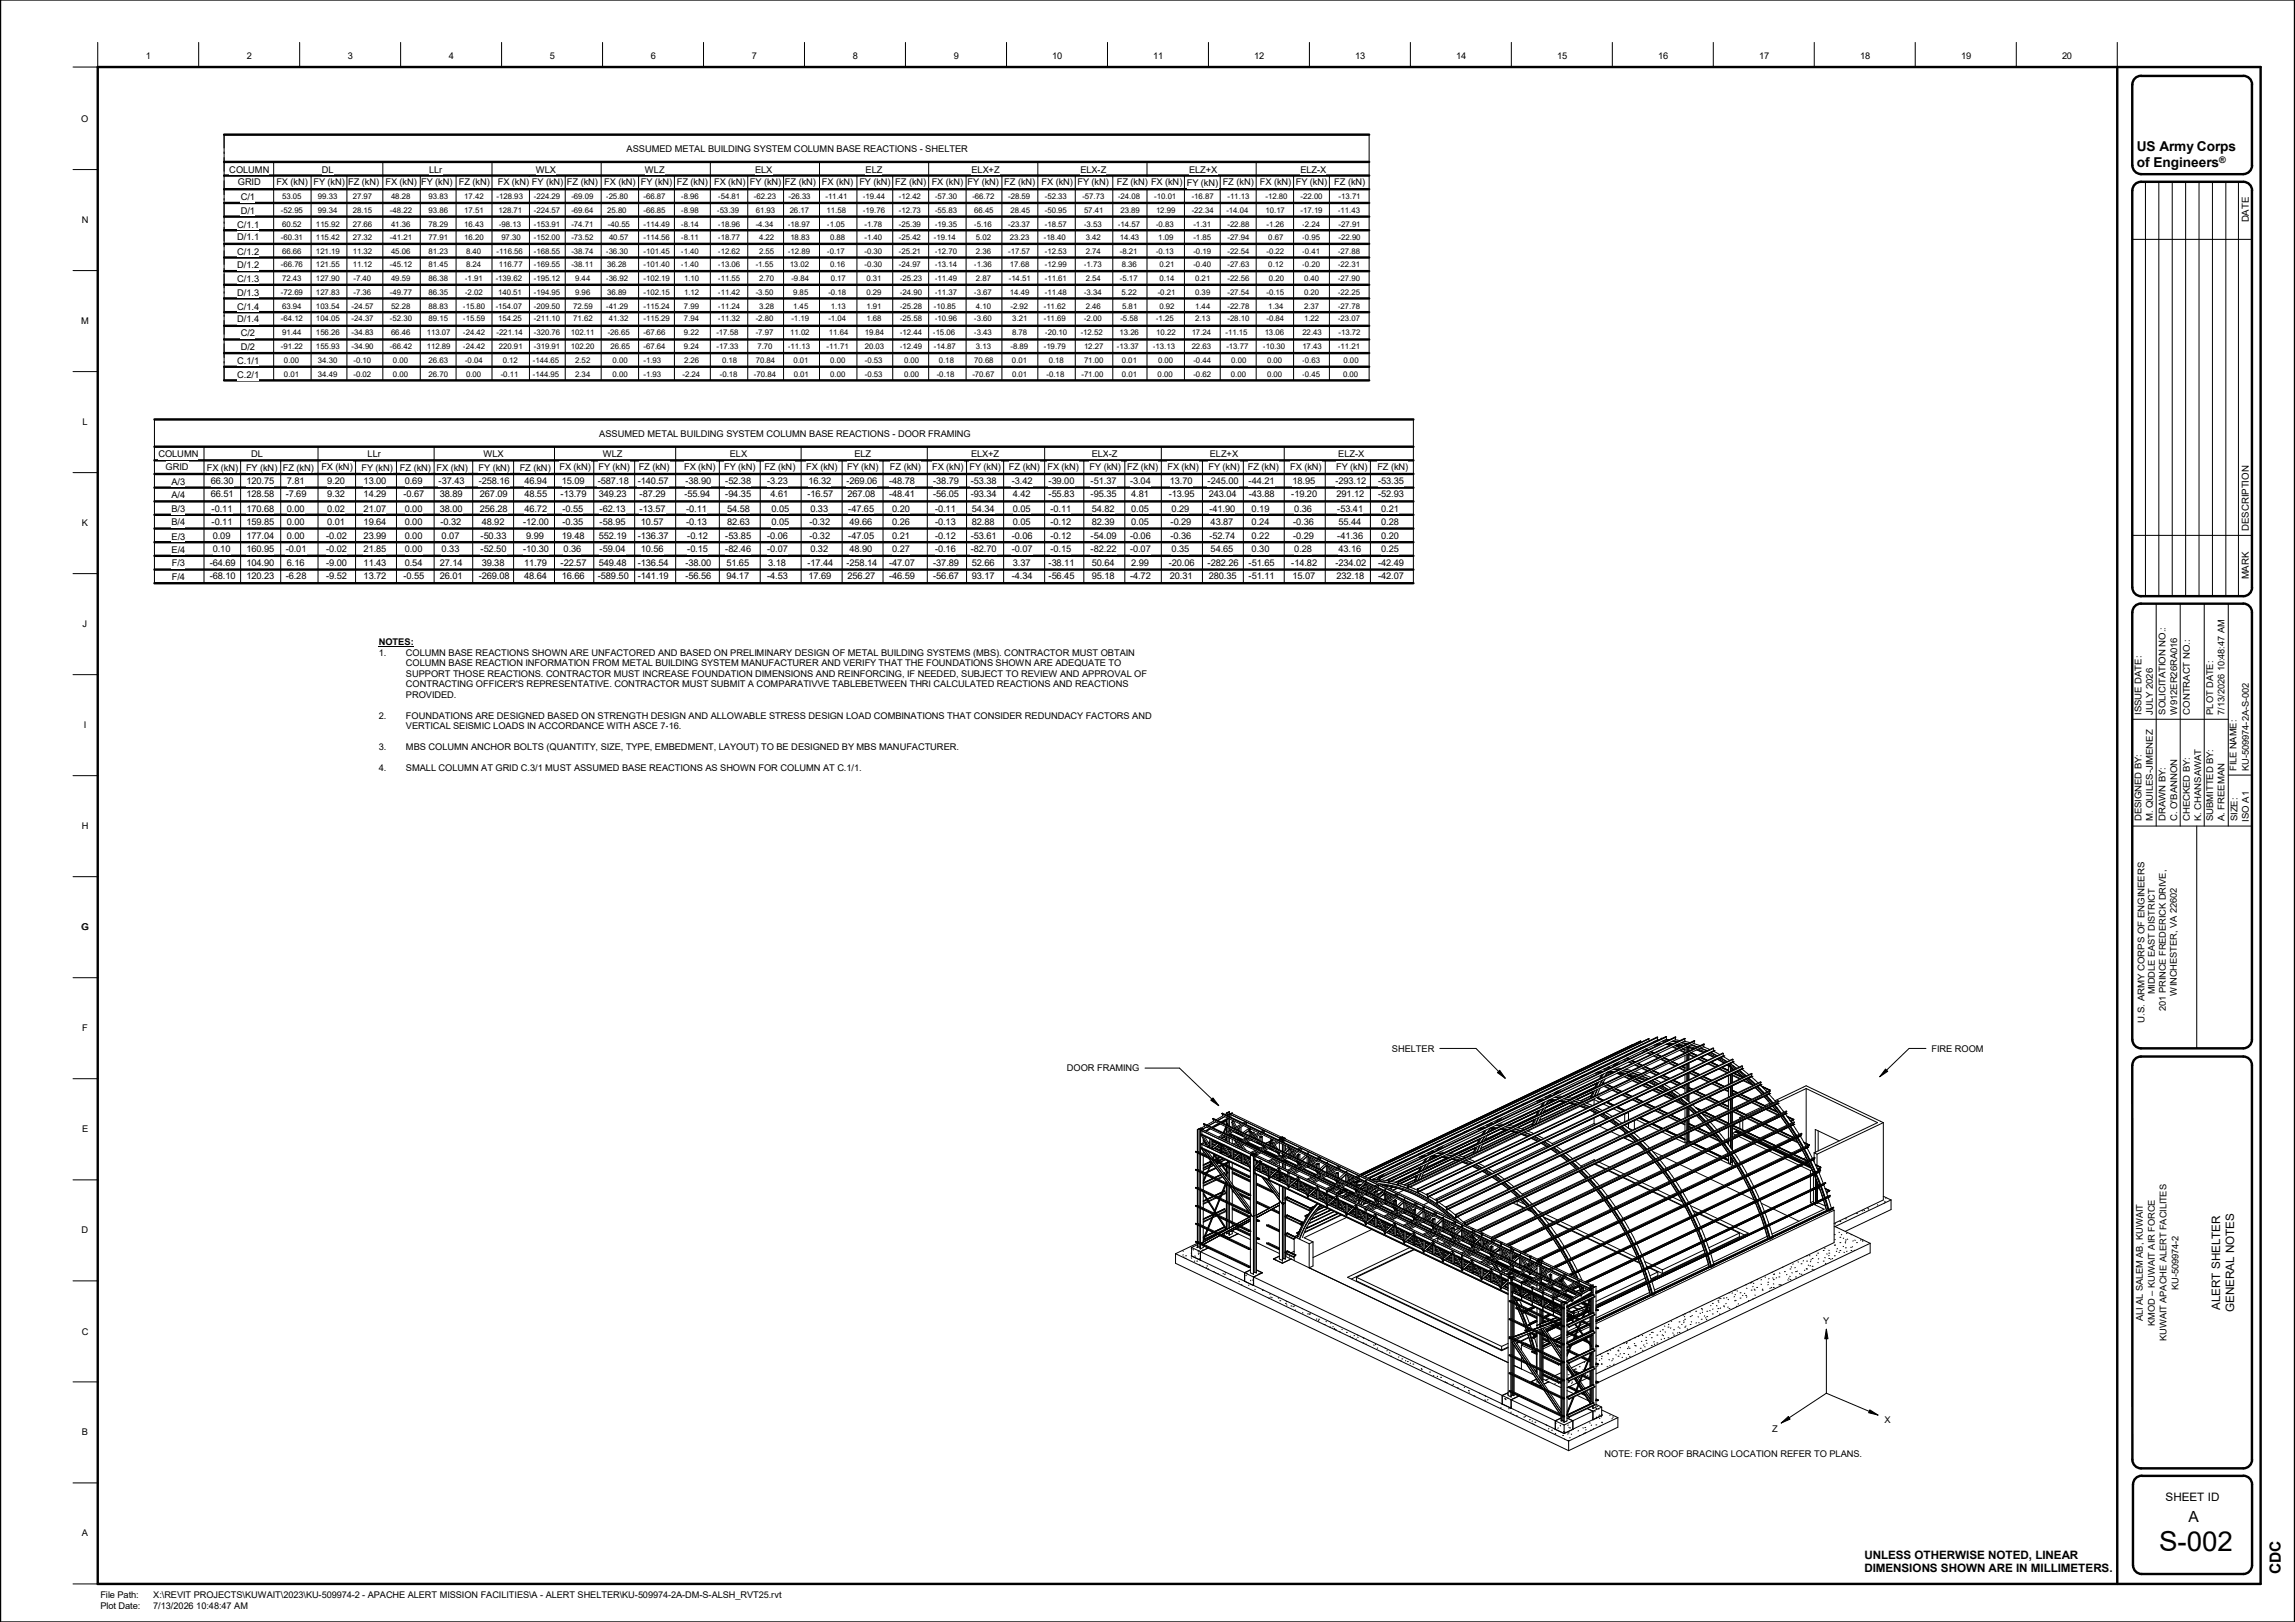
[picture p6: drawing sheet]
<svg xmlns="http://www.w3.org/2000/svg" width="841mm" height="594mm" viewBox="0 0 841 594" stroke-linecap="round" stroke-linejoin="round" font-family="sans-serif">
<defs><g id="words">
<text font-size="10.1" x="791.3" y="567.9">S-002</text>
<g font-size="5.6">
<text x="802" y="557.4">A</text>
<text x="835.9" y="576.7" transform="rotate(-90 835.9 576.7)">CDC</text>
</g>
<g font-size="5">
<text x="783.1" y="55.5">US Army Corps</text>
<text x="783.1" y="61.3">of Engineers</text>
</g>
<g font-size="4.3">
<text x="813.6" y="479.8" transform="rotate(-90 813.6 479.8)">ALERT SHELTER</text>
<text x="818.7" y="480.6" transform="rotate(-90 818.7 480.6)">GENERAL NOTES</text>
<text x="793.6" y="549.7">SHEET ID</text>
</g>
<g font-size="4.2">
<text x="683.2" y="570.8">UNLESS OTHERWISE NOTED, LINEAR</text>
<text x="683.2" y="575.8">DIMENSIONS SHOWN ARE IN MILLIMETERS.</text>
</g>
<g font-size="3.5">
<text x="824.1" y="81.4" transform="rotate(-90 824.1 81.4)">DATE</text>
<text x="824.1" y="194.4" transform="rotate(-90 824.1 194.4)">DESCRIPTION</text>
<text x="824.1" y="212.2" transform="rotate(-90 824.1 212.2)">MARK</text>
</g>
<g font-size="3.4">
<text x="53.5" y="21.5">1</text>
<text x="90.5" y="21.5">2</text>
<text x="127.5" y="21.5">3</text>
<text x="164.5" y="21.5">4</text>
<text x="201.5" y="21.5">5</text>
<text x="238.5" y="21.5">6</text>
<text x="275.5" y="21.5">7</text>
<text x="312.5" y="21.5">8</text>
<text x="349.5" y="21.5">9</text>
<text x="385.6" y="21.5">10</text>
<text x="422.6" y="21.5">11</text>
<text x="459.6" y="21.5">12</text>
<text x="496.6" y="21.5">13</text>
<text x="533.7" y="21.5">14</text>
<text x="570.7" y="21.5">15</text>
<text x="607.7" y="21.5">16</text>
<text x="644.7" y="21.5">17</text>
<text x="681.7" y="21.5">18</text>
<text x="718.6" y="21.5">19</text>
<text x="755.6" y="21.5">20</text>
<text x="29.8" y="44.6">O</text>
<text x="229.6" y="55.5">ASSUMED METAL BUILDING SYSTEM COLUMN BASE REACTIONS -</text>
<text x="339.1" y="55.5">SHELTER</text>
<text x="84" y="63.3">COLUMN</text>
<text x="117.9" y="63.2">DL</text>
<text x="157.2" y="63.4">LLr</text>
<text x="196.3" y="63.4">WLX</text>
<text x="236.3" y="63.4">WLZ</text>
<text x="276.7" y="63.4">ELX</text>
<text x="317.2" y="63.4">ELZ</text>
<text x="356" y="63.4">ELX+Z</text>
<text x="395.9" y="63.4">ELX-Z</text>
<text x="435.7" y="63.4">ELZ+X</text>
<text x="476.5" y="63.4">ELZ-X</text>
<text x="87.1" y="67.9">GRID</text>
<text x="101.3" y="67.9">FX (kN)</text>
<text x="114.9" y="67.9">FY (kN)</text>
<text x="127.6" y="67.9">FZ (kN)</text>
<text x="141.3" y="67.9">FX (kN)</text>
<text x="154.3" y="67.9">FY (kN)</text>
<text x="168.1" y="67.9">FZ (kN)</text>
<text x="182.5" y="67.9">FX (kN)</text>
<text x="194.9" y="67.9">FY (kN)</text>
<text x="207.8" y="67.9">FZ (kN)</text>
<text x="221.4" y="67.9">FX (kN)</text>
<text x="234.9" y="67.9">FY (kN)</text>
<text x="248" y="67.9">FZ (kN)</text>
<text x="261.7" y="67.9">FX (kN)</text>
<text x="274.8" y="67.9">FY (kN)</text>
<text x="287.7" y="67.9">FZ (kN)</text>
<text x="301.2" y="67.9">FX (kN)</text>
<text x="314.9" y="67.9">FY (kN)</text>
<text x="328.1" y="67.9">FZ (kN)</text>
<text x="341.5" y="67.9">FX (kN)</text>
<text x="354.6" y="67.9">FY (kN)</text>
<text x="368" y="67.9">FZ (kN)</text>
<text x="381.7" y="67.9">FX (kN)</text>
<text x="394.8" y="67.9">FY (kN)</text>
<text x="409.3" y="67.9">FZ (kN)</text>
<text x="421.8" y="67.9">FX (kN)</text>
<text x="434.9" y="68.2">FY (kN)</text>
<text x="448.1" y="67.9">FZ (kN)</text>
<text x="461.7" y="67.9">FX (kN)</text>
<text x="474.9" y="67.9">FY (kN)</text>
<text x="488.9" y="67.9">FZ (kN)</text>
<text x="88.2" y="73.3">C/1</text>
<text x="29.9" y="81.6">N</text>
<text x="86.9" y="83.4">C/1.1</text>
<text x="88.2" y="78.3">D/1</text>
<text x="86.9" y="87.8">D/1.1</text>
<text x="86.9" y="93.3">C/1.2</text>
<text x="86.9" y="98.2">D/1.2</text>
<text x="86.9" y="103.3">C/1.3</text>
<text x="86.9" y="108.4">D/1.3</text>
<text x="86.9" y="113.5">C/1.4</text>
<text x="29.8" y="118.6">M</text>
<text x="86.9" y="118">D/1.4</text>
<text x="88.2" y="123.2">C/2</text>
<text x="88.2" y="128.2">D/2</text>
<text x="86.9" y="133.3">C.1/1</text>
<text x="86.9" y="138.5">C.2/1</text>
<text x="30.2" y="155.6">L</text>
<text x="219.6" y="160">ASSUMED METAL BUILDING SYSTEM COLUMN BASE REACTIONS -</text>
<text x="329.1" y="160">DOOR FRAMING</text>
<text x="58" y="167.5">COLUMN</text>
<text x="92" y="167.3">DL</text>
<text x="134.7" y="167.3">LLr</text>
<text x="177.1" y="167.3">WLX</text>
<text x="220.9" y="167.3">WLZ</text>
<text x="267.5" y="167.3">ELX</text>
<text x="313.1" y="167.3">ELZ</text>
<text x="355.9" y="167.3">ELX+Z</text>
<text x="400.1" y="167.3">ELX-Z</text>
<text x="443.4" y="167.3">ELZ+X</text>
<text x="490.4" y="167.3">ELZ-X</text>
<text x="60.7" y="172">GRID</text>
<text x="75.8" y="172.3">FX (kN)</text>
<text x="90.2" y="172.3">FY (kN)</text>
<text x="103.7" y="172.3">FZ (kN)</text>
<text x="117.8" y="172">FX (kN)</text>
<text x="132.5" y="172.3">FY (kN)</text>
<text x="146.6" y="172.3">FZ (kN)</text>
<text x="160" y="172.3">FX (kN)</text>
<text x="175.4" y="172.3">FY (kN)</text>
<text x="190.5" y="172.3">FZ (kN)</text>
<text x="205" y="172">FX (kN)</text>
<text x="219.3" y="172">FY (kN)</text>
<text x="234.1" y="172">FZ (kN)</text>
<text x="250.7" y="172">FX (kN)</text>
<text x="265.4" y="172">FY (kN)</text>
<text x="280.1" y="172">FZ (kN)</text>
<text x="295.5" y="172">FX (kN)</text>
<text x="310.5" y="172">FY (kN)</text>
<text x="326.1" y="172">FZ (kN)</text>
<text x="341.6" y="172">FX (kN)</text>
<text x="355.3" y="172">FY (kN)</text>
<text x="369.7" y="172">FZ (kN)</text>
<text x="383.9" y="172">FX (kN)</text>
<text x="399.3" y="172">FY (kN)</text>
<text x="413.1" y="172">FZ (kN)</text>
<text x="427.9" y="172">FX (kN)</text>
<text x="442.8" y="172">FY (kN)</text>
<text x="457.3" y="172">FZ (kN)</text>
<text x="472.8" y="172">FX (kN)</text>
<text x="489.7" y="172">FY (kN)</text>
<text x="504.7" y="172">FZ (kN)</text>
<text x="62.8" y="177.6">A/3</text>
<text x="77.3" y="177.4">66.30</text>
<text x="90.3" y="177.4">120.75</text>
<text x="105.1" y="177.4">7.81</text>
<text x="119.9" y="177.4">9.20</text>
<text x="133.3" y="177.4">13.00</text>
<text x="148.3" y="177.4">0.69</text>
<text x="160.7" y="177.4">-37.43</text>
<text x="175.4" y="177.4">-258.16</text>
<text x="192.2" y="177.4">46.94</text>
<text x="205.9" y="177.4">15.09</text>
<text x="219.1" y="177.4">-587.18</text>
<text x="233.7" y="177.4">-140.57</text>
<text x="251.2" y="177.4">-38.90</text>
<text x="265.8" y="177.4">-52.38</text>
<text x="281.1" y="177.4">-3.23</text>
<text x="296.3" y="177.4">16.32</text>
<text x="310.2" y="177.4">-269.06</text>
<text x="325.8" y="177.4">-48.78</text>
<text x="342" y="177.4">-38.79</text>
<text x="355.7" y="177.4">-53.38</text>
<text x="370.8" y="177.4">-3.42</text>
<text x="384.3" y="177.4">-39.00</text>
<text x="399.7" y="177.4">-51.37</text>
<text x="414.1" y="177.4">-3.04</text>
<text x="428.7" y="177.4">13.70</text>
<text x="442.6" y="177.4">-245.00</text>
<text x="457.6" y="177.4">-44.21</text>
<text x="473.6" y="177.4">18.95</text>
<text x="489.4" y="177.4">-293.12</text>
<text x="505" y="177.4">-53.35</text>
<text x="62.8" y="182.4">A/4</text>
<text x="77.3" y="182.2">66.51</text>
<text x="90.3" y="182.2">128.58</text>
<text x="104.7" y="182.2">-7.69</text>
<text x="119.9" y="182.2">9.32</text>
<text x="133.3" y="182.2">14.29</text>
<text x="147.9" y="182.2">-0.67</text>
<text x="161.2" y="182.2">38.89</text>
<text x="175.9" y="182.2">267.09</text>
<text x="192.2" y="182.2">48.55</text>
<text x="205.4" y="182.2">-13.79</text>
<text x="219.5" y="182.2">349.23</text>
<text x="234.4" y="182.2">-87.29</text>
<text x="250.8" y="182.2">-55.94</text>
<text x="265.8" y="182.2">-94.35</text>
<text x="282.3" y="182.2">4.61</text>
<text x="295.9" y="182.2">-16.57</text>
<text x="310.6" y="182.2">267.08</text>
<text x="325.8" y="182.2">-48.41</text>
<text x="342" y="182.2">-56.05</text>
<text x="355.7" y="182.2">-93.34</text>
<text x="371.2" y="182.2">4.42</text>
<text x="384.3" y="182.2">-55.83</text>
<text x="399.7" y="182.2">-95.35</text>
<text x="414.5" y="182.2">4.81</text>
<text x="428.3" y="182.2">-13.95</text>
<text x="443" y="182.2">243.04</text>
<text x="457.6" y="182.2">-43.88</text>
<text x="473.2" y="182.2">-19.20</text>
<text x="489.8" y="182.2">291.12</text>
<text x="505" y="182.2">-52.93</text>
<text x="62.8" y="187.6">B/3</text>
<text x="77.6" y="187.4">-0.11</text>
<text x="90.3" y="187.4">170.68</text>
<text x="105.1" y="187.4">0.00</text>
<text x="119.9" y="187.4">0.02</text>
<text x="133.3" y="187.4">21.07</text>
<text x="148.3" y="187.4">0.00</text>
<text x="161.2" y="187.4">38.00</text>
<text x="175.9" y="187.4">256.28</text>
<text x="192.2" y="187.4">46.72</text>
<text x="206.1" y="187.4">-0.55</text>
<text x="219.8" y="187.4">-62.13</text>
<text x="234.4" y="187.4">-13.57</text>
<text x="251.5" y="187.4">-0.11</text>
<text x="266.5" y="187.4">54.58</text>
<text x="282.7" y="187.4">0.05</text>
<text x="297" y="187.4">0.33</text>
<text x="310.9" y="187.4">-47.65</text>
<text x="326.9" y="187.4">0.20</text>
<text x="342.6" y="187.4">-0.11</text>
<text x="356.1" y="187.4">54.34</text>
<text x="371.2" y="187.4">0.05</text>
<text x="384.9" y="187.4">-0.11</text>
<text x="400.1" y="187.4">54.82</text>
<text x="414.5" y="187.4">0.05</text>
<text x="429.3" y="187.4">0.29</text>
<text x="443.2" y="187.4">-41.90</text>
<text x="458.7" y="187.4">0.19</text>
<text x="474.3" y="187.4">0.36</text>
<text x="490.1" y="187.4">-53.41</text>
<text x="506.1" y="187.4">0.21</text>
<text x="30" y="192.6">K</text>
<text x="62.8" y="192.4">B/4</text>
<text x="62.9" y="197.6">E/3</text>
<text x="77.6" y="192.2">-0.11</text>
<text x="77.9" y="197.4">0.09</text>
<text x="90.3" y="192.2">159.85</text>
<text x="90.3" y="197.4">177.04</text>
<text x="105.1" y="192.2">0.00</text>
<text x="105.1" y="197.4">0.00</text>
<text x="119.5" y="197.4">-0.02</text>
<text x="119.9" y="192.2">0.01</text>
<text x="133.3" y="192.2">19.64</text>
<text x="133.3" y="197.4">23.99</text>
<text x="148.3" y="192.2">0.00</text>
<text x="148.3" y="197.4">0.00</text>
<text x="161.4" y="192.2">-0.32</text>
<text x="161.8" y="197.4">0.07</text>
<text x="176.1" y="197.4">-50.33</text>
<text x="176.5" y="192.2">48.92</text>
<text x="191.7" y="192.2">-12.00</text>
<text x="192.8" y="197.4">9.99</text>
<text x="205.9" y="197.4">19.48</text>
<text x="206.1" y="192.2">-0.35</text>
<text x="219.5" y="197.4">552.19</text>
<text x="219.8" y="192.2">-58.95</text>
<text x="233.7" y="197.4">-136.37</text>
<text x="234.8" y="192.2">10.57</text>
<text x="251.5" y="192.2">-0.13</text>
<text x="251.8" y="197.4">-0.12</text>
<text x="265.8" y="197.4">-53.85</text>
<text x="266.5" y="192.2">82.63</text>
<text x="281.1" y="197.4">-0.06</text>
<text x="282.7" y="192.3">0.05</text>
<text x="296.6" y="192.2">-0.32</text>
<text x="296.6" y="197.4">-0.32</text>
<text x="310.9" y="197.4">-47.05</text>
<text x="311.3" y="192.2">49.66</text>
<text x="326.9" y="192.2">0.26</text>
<text x="326.9" y="197.4">0.21</text>
<text x="342.6" y="192.2">-0.13</text>
<text x="342.6" y="197.4">-0.12</text>
<text x="355.7" y="197.4">-53.61</text>
<text x="356.1" y="192.2">82.88</text>
<text x="370.8" y="197.4">-0.06</text>
<text x="371.2" y="192.2">0.05</text>
<text x="384.9" y="192.2">-0.12</text>
<text x="384.9" y="197.4">-0.12</text>
<text x="399.7" y="197.4">-54.09</text>
<text x="400.1" y="192.2">82.39</text>
<text x="414.1" y="197.4">-0.06</text>
<text x="414.5" y="192.2">0.05</text>
<text x="428.9" y="197.4">-0.36</text>
<text x="429" y="192.2">-0.29</text>
<text x="443.2" y="197.4">-52.74</text>
<text x="443.7" y="192.2">43.87</text>
<text x="458.7" y="192.2">0.24</text>
<text x="458.7" y="197.4">0.22</text>
<text x="473.9" y="192.2">-0.36</text>
<text x="473.9" y="197.4">-0.29</text>
<text x="490.1" y="197.4">-41.36</text>
<text x="490.5" y="192.2">55.44</text>
<text x="506.1" y="192.2">0.28</text>
<text x="506.1" y="197.4">0.20</text>
<text x="62.9" y="202.5">E/4</text>
<text x="77.9" y="202.3">0.10</text>
<text x="90.3" y="202.3">160.95</text>
<text x="104.7" y="202.3">-0.01</text>
<text x="119.5" y="202.3">-0.02</text>
<text x="133.3" y="202.3">21.85</text>
<text x="148.3" y="202.3">0.00</text>
<text x="161.8" y="202.3">0.33</text>
<text x="176.1" y="202.3">-52.50</text>
<text x="191.7" y="202.3">-10.30</text>
<text x="206.5" y="202.3">0.36</text>
<text x="219.8" y="202.3">-59.04</text>
<text x="234.8" y="202.3">10.56</text>
<text x="251.8" y="202.3">-0.15</text>
<text x="265.8" y="202.3">-82.46</text>
<text x="281.1" y="202.3">-0.07</text>
<text x="297" y="202.3">0.32</text>
<text x="311.3" y="202.3">48.90</text>
<text x="326.9" y="202.3">0.27</text>
<text x="342.6" y="202.3">-0.16</text>
<text x="355.7" y="202.3">-82.70</text>
<text x="370.8" y="202.3">-0.07</text>
<text x="384.9" y="202.3">-0.15</text>
<text x="399.7" y="202.3">-82.22</text>
<text x="414.1" y="202.3">-0.07</text>
<text x="429.3" y="202.3">0.35</text>
<text x="443.7" y="202.3">54.65</text>
<text x="458.7" y="202.3">0.30</text>
<text x="474.3" y="202.3">0.28</text>
<text x="490.5" y="202.3">43.16</text>
<text x="506.1" y="202.3">0.25</text>
<text x="62.9" y="207.3">F/3</text>
<text x="76.9" y="207.1">-64.69</text>
<text x="90.3" y="207.1">104.90</text>
<text x="105.1" y="207.1">6.16</text>
<text x="119.5" y="207.1">-9.00</text>
<text x="133.3" y="207.1">11.43</text>
<text x="148.3" y="207.1">0.54</text>
<text x="161.2" y="207.1">27.14</text>
<text x="176.5" y="207.1">39.38</text>
<text x="192.1" y="207.1">11.79</text>
<text x="205.4" y="207.1">-22.57</text>
<text x="219.5" y="207.1">549.48</text>
<text x="233.7" y="207.1">-136.54</text>
<text x="251.2" y="207.1">-38.00</text>
<text x="266.2" y="207.1">51.65</text>
<text x="281.5" y="207.1">3.18</text>
<text x="295.9" y="207.1">-17.44</text>
<text x="310.2" y="207.1">-258.14</text>
<text x="325.8" y="207.1">-47.07</text>
<text x="342" y="207.1">-37.89</text>
<text x="356.1" y="207.1">52.66</text>
<text x="371.2" y="207.1">3.37</text>
<text x="384.3" y="207.1">-38.11</text>
<text x="400.1" y="207.1">50.64</text>
<text x="414.5" y="207.1">2.99</text>
<text x="428.3" y="207.1">-20.06</text>
<text x="442.6" y="207.1">-282.26</text>
<text x="457.6" y="207.1">-51.65</text>
<text x="473.2" y="207.1">-14.82</text>
<text x="489.4" y="207.1">-234.02</text>
<text x="505" y="207.1">-42.49</text>
<text x="62.9" y="212.3">F/4</text>
<text x="76.9" y="212.1">-68.10</text>
<text x="90.3" y="212.1">120.23</text>
<text x="104.7" y="212.1">-6.28</text>
<text x="119.5" y="212.1">-9.52</text>
<text x="133.3" y="212.1">13.72</text>
<text x="147.9" y="212.1">-0.55</text>
<text x="161.2" y="212.1">26.01</text>
<text x="175.4" y="212.1">-269.08</text>
<text x="192.1" y="212.1">48.64</text>
<text x="205.9" y="212.1">16.66</text>
<text x="219.1" y="212.1">-589.50</text>
<text x="233.7" y="212.1">-141.19</text>
<text x="251.2" y="212.1">-56.56</text>
<text x="266.2" y="212.1">94.17</text>
<text x="281.1" y="212.1">-4.53</text>
<text x="296.3" y="212.1">17.69</text>
<text x="310.6" y="212.1">256.27</text>
<text x="325.8" y="212.1">-46.59</text>
<text x="342" y="212.1">-56.67</text>
<text x="356.1" y="212.1">93.17</text>
<text x="370.8" y="212.1">-4.34</text>
<text x="384.3" y="212.1">-56.45</text>
<text x="400.1" y="212.1">95.18</text>
<text x="414.1" y="212.1">-4.72</text>
<text x="428.7" y="212.1">20.31</text>
<text x="443" y="212.1">280.35</text>
<text x="457.6" y="212.1">-51.11</text>
<text x="473.6" y="212.1">15.07</text>
<text x="489.8" y="212.1">232.18</text>
<text x="505" y="212.1">-42.07</text>
<text x="30.3" y="229.6">J</text>
<text x="138.8" y="236.4">NOTES:</text>
<text x="138.8" y="240.2">1.</text>
<text x="148.8" y="240.2">COLUMN BASE REACTIONS SHOWN ARE UNFACTORED AND BASED ON PRELIMINARY DESIGN OF METAL BUILDING SYSTEMS (MBS). CONTRACTOR MUST OBTAIN</text>
<text x="148.8" y="244.1">COLUMN BASE REACTION INFORMATION FROM METAL BUILDING SYSTEM MANUFACTURER AND VERIFY THAT THE FOUNDATIONS SHOWN ARE ADEQUATE TO</text>
<text x="148.8" y="247.9">SUPPORT THOSE REACTIONS. CONTRACTOR MUST INCREASE FOUNDATION DIMENSIONS AND REINFORCING, IF NEEDED, SUBJECT TO REVIEW AND APPROVAL OF</text>
<text x="148.8" y="251.8">CONTRACTING OFFICER'S REPRESENTATIVE. CONTRACTOR MUST SUBMIT A COMPARATIVVE TABLEBETWEEN THRI CALCULATED REACTIONS AND REACTIONS</text>
<text x="148.8" y="255.6">PROVIDED.</text>
<text x="138.8" y="263.2">2.</text>
<text x="148.8" y="263.2">FOUNDATIONS ARE DESIGNED BASED ON STRENGTH DESIGN AND ALLOWABLE STRESS DESIGN LOAD COMBINATIONS THAT CONSIDER REDUNDACY FACTORS AND</text>
<text x="784.8" y="261.7" transform="rotate(-90 784.8 261.7)">ISSUE DATE:</text>
<text x="788.9" y="261.7" transform="rotate(-90 788.9 261.7)">JULY 2026</text>
<text x="793.6" y="261.7" transform="rotate(-90 793.6 261.7)">SOLICITATION NO.:</text>
<text x="797.8" y="261.7" transform="rotate(-90 797.8 261.7)">W912ER26RA016</text>
<text x="802.4" y="261.7" transform="rotate(-90 802.4 261.7)">CONTRACT NO.:</text>
<text x="811.1" y="261.7" transform="rotate(-90 811.1 261.7)">PLOT DATE:</text>
<text x="815.2" y="261.7" transform="rotate(-90 815.2 261.7)">7/13/2026 10:48:47 AM</text>
<text x="30.7" y="266.6">I</text>
<text x="148.8" y="267.1">VERTICAL SEISMIC LOADS IN ACCORDANCE WITH ASCE 7-16.</text>
<text x="138.8" y="274.7">3.</text>
<text x="148.8" y="274.7">MBS COLUMN ANCHOR BOLTS (QUANTITY, SIZE, TYPE, EMBEDMENT, LAYOUT) TO BE DESIGNED BY MBS MANUFACTURER.</text>
<text x="138.8" y="282.4">4.</text>
<text x="148.8" y="282.4">SMALL COLUMN AT GRID C.3/1 MUST ASSUMED BASE REACTIONS AS SHOWN FOR COLUMN AT C.1/1.</text>
<text x="819.6" y="282.3" transform="rotate(-90 819.6 282.3)">FILE NAME:</text>
<text x="824.1" y="282.3" transform="rotate(-90 824.1 282.3)">KU-509974-2A-S-002</text>
<text x="29.9" y="303.6">H</text>
<text x="784.8" y="300.8" transform="rotate(-90 784.8 300.8)">DESIGNED BY:</text>
<text x="788.9" y="300.8" transform="rotate(-90 788.9 300.8)">M. QUILES-JIMENEZ</text>
<text x="793.6" y="300.8" transform="rotate(-90 793.6 300.8)">DRAWN BY:</text>
<text x="797.8" y="300.8" transform="rotate(-90 797.8 300.8)">C. O'BANNON</text>
<text x="802.4" y="300.8" transform="rotate(-90 802.4 300.8)">CHECKED BY:</text>
<text x="806.6" y="300.8" transform="rotate(-90 806.6 300.8)">K. CHANSAWAT</text>
<text x="811.1" y="300.8" transform="rotate(-90 811.1 300.8)">SUBMITTED BY:</text>
<text x="815.2" y="300.8" transform="rotate(-90 815.2 300.8)">A. FREEMAN</text>
<text x="820" y="300.8" transform="rotate(-90 820 300.8)">SIZE:</text>
<text x="824.1" y="300.9" transform="rotate(-90 824.1 300.9)">ISO A1</text>
<text x="29.8" y="340.6">G</text>
<text x="789.7" y="364.2" transform="rotate(-90 789.7 364.2)">MIDDLE EAST DISTRICT</text>
<text x="797.7" y="364.6" transform="rotate(-90 797.7 364.6)">WINCHESTER, VA 22602</text>
<text x="793.7" y="370.2" transform="rotate(-90 793.7 370.2)">201 PRINCE FREDERICK DRIVE,</text>
<text x="30.1" y="377.6">F</text>
<text x="785.8" y="374.5" transform="rotate(-90 785.8 374.5)">U.S. ARMY CORPS OF ENGINEERS</text>
<text x="510.1" y="385.1">SHELTER</text>
<text x="707.8" y="385.1">FIRE ROOM</text>
<text x="390.9" y="392.3">DOOR FRAMING</text>
<text x="30.1" y="414.7">E</text>
<text x="29.9" y="451.7">D</text>
<text x="798.3" y="472.5" transform="rotate(-90 798.3 472.5)">KU-509974-2</text>
<text x="668.1" y="485.1">Y</text>
<text x="785.2" y="483.9" transform="rotate(-90 785.2 483.9)">ALI AL SALEM AB, KUWAIT</text>
<text x="789.7" y="485.6" transform="rotate(-90 789.7 485.6)">KMOD – KUWAIT AIR FORCE</text>
<text x="29.9" y="488.8">C</text>
<text x="794" y="491.3" transform="rotate(-90 794 491.3)">KUWAIT APACHE ALERT FACILITES</text>
<text x="690.5" y="521.2">X</text>
<text x="30" y="525.7">B</text>
<text x="649.5" y="524.6">Z</text>
<text x="588" y="533.7">NOTE: FOR ROOF BRACING LOCATION REFER TO PLANS.</text>
<text x="30" y="562.7">A</text>
<text x="36.8" y="585.4">File Path:</text>
<text x="56.1" y="585.4">X:\REVIT PROJECTS\KUWAIT\2023\KU-509974-2 - APACHE ALERT MISSION FACILITIES\A - ALERT SHELTER\KU-509974-2A-DM-S-ALSH_RVT25.rvt</text>
<text x="36.8" y="589.5">Plot Date:</text>
<text x="56.1" y="589.5">7/13/2026 10:48:47 AM</text>
</g>
<text font-size="3.3" x="813.3" y="59.8">®</text>
<g font-size="2.9">
<text x="103" y="78">-52.95</text>
<text x="103.4" y="72.9">53.05</text>
<text x="116.5" y="72.9">99.33</text>
<text x="116.5" y="78">99.34</text>
<text x="129.3" y="72.9">27.97</text>
<text x="129.3" y="78">28.15</text>
<text x="142.9" y="78">-48.22</text>
<text x="143.3" y="72.9">48.28</text>
<text x="157.1" y="72.9">93.83</text>
<text x="157.1" y="78">93.86</text>
<text x="170.1" y="72.9">17.42</text>
<text x="170.1" y="78">17.51</text>
<text x="182" y="72.9">-128.93</text>
<text x="182.7" y="78">128.71</text>
<text x="195.7" y="72.9">-224.29</text>
<text x="195.7" y="78">-224.57</text>
<text x="209.4" y="72.9">-69.09</text>
<text x="209.4" y="78">-69.64</text>
<text x="222.1" y="72.9">-25.80</text>
<text x="222.5" y="78">25.80</text>
<text x="235.8" y="72.9">-66.87</text>
<text x="235.8" y="78">-66.85</text>
<text x="249.6" y="72.9">-8.96</text>
<text x="249.6" y="78">-8.98</text>
<text x="262.8" y="78">-53.39</text>
<text x="263.2" y="72.9">-54.81</text>
<text x="276.3" y="72.9">-62.23</text>
<text x="276.9" y="78">61.93</text>
<text x="289" y="72.9">-26.33</text>
<text x="289.4" y="78">26.17</text>
<text x="302.5" y="72.9">-11.41</text>
<text x="302.9" y="78">11.58</text>
<text x="316.3" y="72.9">-19.44</text>
<text x="316.3" y="78">-19.76</text>
<text x="329.4" y="72.9">-12.42</text>
<text x="329.4" y="78">-12.73</text>
<text x="342.6" y="72.9">-57.30</text>
<text x="342.6" y="78">-55.83</text>
<text x="356.4" y="72.9">-66.72</text>
<text x="357" y="78">66.45</text>
<text x="369.5" y="72.9">-28.59</text>
<text x="370.3" y="78">28.45</text>
<text x="382.9" y="72.9">-52.33</text>
<text x="382.9" y="78">-50.95</text>
<text x="396.7" y="72.9">-57.73</text>
<text x="397.3" y="78">57.41</text>
<text x="409.7" y="72.9">-24.08</text>
<text x="410.6" y="78">23.89</text>
<text x="423" y="72.9">-10.01</text>
<text x="423.6" y="78">12.99</text>
<text x="436.7" y="72.9">-16.87</text>
<text x="436.7" y="78">-22.34</text>
<text x="449.4" y="78">-14.04</text>
<text x="449.8" y="72.9">-11.13</text>
<text x="463.8" y="72.9">-12.80</text>
<text x="463.8" y="78">10.17</text>
<text x="476.6" y="72.9">-22.00</text>
<text x="476.6" y="78">-17.19</text>
<text x="490.3" y="78">-11.43</text>
<text x="490.6" y="72.9">-13.71</text>
<text x="103.4" y="83.1">60.52</text>
<text x="115.8" y="83.1">115.92</text>
<text x="129.3" y="83.1">27.66</text>
<text x="143.3" y="83.1">41.36</text>
<text x="157.1" y="83.1">78.29</text>
<text x="170.1" y="83.1">16.43</text>
<text x="182.9" y="83.1">-98.13</text>
<text x="195.7" y="83.1">-153.91</text>
<text x="209.4" y="83.1">-74.71</text>
<text x="222.8" y="83.1">-40.55</text>
<text x="235.8" y="83.1">-114.49</text>
<text x="249.6" y="83.1">-8.14</text>
<text x="263.2" y="83.1">-18.96</text>
<text x="276.9" y="83.1">-4.34</text>
<text x="288.8" y="83.1">-18.97</text>
<text x="303.1" y="83.1">-1.05</text>
<text x="316.8" y="83.1">-1.78</text>
<text x="329.4" y="83.1">-25.39</text>
<text x="342.6" y="83.1">-19.35</text>
<text x="357" y="83.1">-5.16</text>
<text x="369.5" y="83.1">-23.37</text>
<text x="382.9" y="83.1">-18.57</text>
<text x="397.3" y="83.1">-3.53</text>
<text x="409.7" y="83.1">-14.57</text>
<text x="423.6" y="83.1">-0.83</text>
<text x="437.3" y="83.1">-1.31</text>
<text x="449.8" y="83.1">-22.88</text>
<text x="464.1" y="83.1">-1.26</text>
<text x="477.3" y="83.1">-2.24</text>
<text x="490.6" y="83.1">-27.91</text>
<text x="103" y="88">-60.31</text>
<text x="115.8" y="88">115.42</text>
<text x="129.3" y="88">27.32</text>
<text x="142.9" y="88">-41.21</text>
<text x="157.1" y="88">77.91</text>
<text x="170.1" y="88">16.20</text>
<text x="183.7" y="88">97.30</text>
<text x="195.7" y="88">-152.00</text>
<text x="209.4" y="88">-73.52</text>
<text x="223.2" y="88">40.57</text>
<text x="235.8" y="88">-114.56</text>
<text x="249.6" y="88">-8.11</text>
<text x="263.2" y="88">-18.77</text>
<text x="278.2" y="88">4.22</text>
<text x="289.6" y="88">18.83</text>
<text x="304.2" y="88">0.88</text>
<text x="316.8" y="88">-1.40</text>
<text x="329.4" y="88">-25.42</text>
<text x="342.2" y="88">-19.14</text>
<text x="357.6" y="88">5.02</text>
<text x="370.1" y="88">23.23</text>
<text x="382.5" y="88">-18.40</text>
<text x="397.9" y="88">3.42</text>
<text x="410.4" y="88">14.43</text>
<text x="424.5" y="88">1.09</text>
<text x="437.3" y="88">-1.85</text>
<text x="449.8" y="88">-27.94</text>
<text x="464.8" y="88">0.67</text>
<text x="477.3" y="88">-0.95</text>
<text x="490.6" y="88">-22.90</text>
<text x="103.4" y="92.9">66.66</text>
<text x="115.8" y="92.9">121.19</text>
<text x="129.3" y="92.9">11.32</text>
<text x="143.3" y="92.9">45.06</text>
<text x="157.1" y="92.9">81.23</text>
<text x="170.8" y="92.9">8.40</text>
<text x="181.9" y="92.9">-116.56</text>
<text x="195.7" y="92.9">-168.55</text>
<text x="209.4" y="92.9">-38.74</text>
<text x="222.1" y="92.9">-36.30</text>
<text x="235.8" y="92.9">-101.45</text>
<text x="249.6" y="92.9">-1.40</text>
<text x="263.2" y="92.9">-12.62</text>
<text x="278.2" y="92.9">2.55</text>
<text x="288.8" y="92.9">-12.89</text>
<text x="303.1" y="92.9">-0.17</text>
<text x="316.8" y="92.9">-0.30</text>
<text x="329.4" y="92.9">-25.21</text>
<text x="342.6" y="92.9">-12.70</text>
<text x="357.6" y="92.9">2.36</text>
<text x="369.5" y="92.9">-17.57</text>
<text x="382.9" y="92.9">-12.53</text>
<text x="397.9" y="92.9">2.74</text>
<text x="410.4" y="92.9">-8.21</text>
<text x="423.6" y="92.9">-0.13</text>
<text x="437.3" y="92.9">-0.19</text>
<text x="449.8" y="92.9">-22.54</text>
<text x="464.1" y="92.9">-0.22</text>
<text x="477.3" y="92.9">-0.41</text>
<text x="490.3" y="92.9">-27.88</text>
<text x="103" y="97.8">-66.76</text>
<text x="115.8" y="97.8">121.55</text>
<text x="129.3" y="97.8">11.12</text>
<text x="142.9" y="97.8">-45.12</text>
<text x="157.1" y="97.8">81.45</text>
<text x="170.8" y="97.8">8.24</text>
<text x="182.8" y="97.8">116.77</text>
<text x="195.7" y="97.8">-169.55</text>
<text x="209.4" y="97.8">-38.11</text>
<text x="222.5" y="97.8">36.28</text>
<text x="235.8" y="97.8">-101.40</text>
<text x="249.6" y="97.8">-1.40</text>
<text x="263.2" y="97.8">-13.06</text>
<text x="276.9" y="97.8">-1.55</text>
<text x="289.4" y="97.8">13.02</text>
<text x="304.2" y="97.8">0.16</text>
<text x="316.8" y="97.8">-0.30</text>
<text x="329.4" y="97.8">-24.97</text>
<text x="342.6" y="97.8">-13.14</text>
<text x="357" y="97.8">-1.36</text>
<text x="370.1" y="97.8">17.68</text>
<text x="382.9" y="97.8">-12.99</text>
<text x="397.3" y="97.8">-1.73</text>
<text x="411.1" y="97.8">8.36</text>
<text x="424.9" y="97.8">0.21</text>
<text x="437.3" y="97.8">-0.40</text>
<text x="449.8" y="97.8">-27.63</text>
<text x="464.8" y="97.8">0.12</text>
<text x="477.3" y="97.8">-0.20</text>
<text x="490.3" y="97.8">-22.31</text>
<text x="103.4" y="102.9">72.43</text>
<text x="115.8" y="102.9">127.90</text>
<text x="129.5" y="102.9">-7.40</text>
<text x="143.3" y="102.9">49.59</text>
<text x="157.1" y="102.9">86.38</text>
<text x="170.4" y="102.9">-1.91</text>
<text x="181.7" y="102.9">-139.62</text>
<text x="195.7" y="102.9">-195.12</text>
<text x="210.8" y="102.9">9.44</text>
<text x="222.1" y="102.9">-36.92</text>
<text x="235.8" y="102.9">-102.19</text>
<text x="250.7" y="102.9">1.10</text>
<text x="263.2" y="102.9">-11.55</text>
<text x="278.2" y="102.9">2.70</text>
<text x="290" y="102.9">-9.84</text>
<text x="304.4" y="102.9">0.17</text>
<text x="317.5" y="102.9">0.31</text>
<text x="329.8" y="102.9">-25.23</text>
<text x="342.6" y="102.9">-11.49</text>
<text x="357.6" y="102.9">2.87</text>
<text x="369.7" y="102.9">-14.51</text>
<text x="382.9" y="102.9">-11.61</text>
<text x="397.9" y="102.9">2.54</text>
<text x="410.4" y="102.9">-5.17</text>
<text x="424.9" y="102.9">0.14</text>
<text x="438" y="102.9">0.21</text>
<text x="449.8" y="102.9">-22.56</text>
<text x="465" y="102.9">0.20</text>
<text x="477.9" y="102.9">0.40</text>
<text x="490.3" y="102.9">-27.90</text>
<text x="103" y="108">-72.69</text>
<text x="103.4" y="113.3">63.94</text>
<text x="115.8" y="108">127.83</text>
<text x="115.8" y="113.3">103.54</text>
<text x="128.9" y="113.3">-24.57</text>
<text x="129.5" y="108">-7.36</text>
<text x="142.9" y="108">-49.77</text>
<text x="143.3" y="113.3">52.28</text>
<text x="157.1" y="108">86.35</text>
<text x="157.1" y="113.3">88.83</text>
<text x="169.8" y="113.3">-15.80</text>
<text x="170.4" y="108">-2.02</text>
<text x="181.7" y="113.3">-154.07</text>
<text x="182.5" y="108">140.51</text>
<text x="195.7" y="108">-194.95</text>
<text x="195.7" y="113.3">-209.50</text>
<text x="210.1" y="113.3">72.59</text>
<text x="210.8" y="108">9.96</text>
<text x="222.1" y="113.3">-41.29</text>
<text x="222.5" y="108">36.89</text>
<text x="235.8" y="108">-102.15</text>
<text x="235.8" y="113.3">-115.24</text>
<text x="250.7" y="113.3">7.99</text>
<text x="250.7" y="108">1.12</text>
<text x="263.2" y="108">-11.42</text>
<text x="263.2" y="113.3">-11.24</text>
<text x="276.9" y="108">-3.50</text>
<text x="278.2" y="113.3">3.28</text>
<text x="290.7" y="108">9.85</text>
<text x="290.7" y="113.3">1.45</text>
<text x="303.6" y="108">-0.18</text>
<text x="304.4" y="113.3">1.13</text>
<text x="317.5" y="108">0.29</text>
<text x="317.5" y="113.3">1.91</text>
<text x="329.8" y="108">-24.90</text>
<text x="329.8" y="113.3">-25.28</text>
<text x="342.2" y="113.3">-10.85</text>
<text x="342.6" y="108">-11.37</text>
<text x="357" y="108">-3.67</text>
<text x="357.6" y="113.3">4.10</text>
<text x="370.1" y="108">14.49</text>
<text x="370.3" y="113.3">-2.92</text>
<text x="382.5" y="113.3">-11.62</text>
<text x="382.9" y="108">-11.48</text>
<text x="397.3" y="108">-3.34</text>
<text x="397.9" y="113.3">2.46</text>
<text x="411" y="108">5.22</text>
<text x="411.2" y="113.3">5.81</text>
<text x="424.3" y="108">-0.21</text>
<text x="424.9" y="113.3">0.92</text>
<text x="438" y="108">0.39</text>
<text x="438" y="113.3">1.44</text>
<text x="449.8" y="108">-27.54</text>
<text x="449.8" y="113.3">-22.78</text>
<text x="464.1" y="108">-0.15</text>
<text x="464.8" y="113.3">1.34</text>
<text x="477.9" y="108">0.20</text>
<text x="477.9" y="113.3">2.37</text>
<text x="490.3" y="108">-22.25</text>
<text x="490.3" y="113.3">-27.78</text>
<text x="103" y="117.6">-64.12</text>
<text x="115.8" y="117.6">104.05</text>
<text x="128.9" y="117.6">-24.37</text>
<text x="142.9" y="117.6">-52.30</text>
<text x="157.1" y="117.6">89.15</text>
<text x="169.8" y="117.6">-15.59</text>
<text x="182.5" y="117.6">154.25</text>
<text x="195.7" y="117.6">-211.10</text>
<text x="210.1" y="117.6">71.62</text>
<text x="223.1" y="117.6">41.32</text>
<text x="235.8" y="117.6">-115.29</text>
<text x="250.7" y="117.6">7.94</text>
<text x="263.2" y="117.6">-11.32</text>
<text x="276.9" y="117.6">-2.80</text>
<text x="290" y="117.6">-1.19</text>
<text x="303.6" y="117.6">-1.04</text>
<text x="317.5" y="117.6">1.68</text>
<text x="329.8" y="117.6">-25.58</text>
<text x="342.6" y="117.6">-10.96</text>
<text x="357" y="117.6">-3.60</text>
<text x="371" y="117.6">3.21</text>
<text x="382.5" y="117.6">-11.69</text>
<text x="397.3" y="117.6">-2.00</text>
<text x="410.6" y="117.6">-5.58</text>
<text x="423.6" y="117.6">-1.25</text>
<text x="438" y="117.6">2.13</text>
<text x="449.8" y="117.6">-28.10</text>
<text x="464.1" y="117.6">-0.84</text>
<text x="477.9" y="117.6">1.22</text>
<text x="490.3" y="117.6">-23.07</text>
<text x="103.4" y="122.8">91.44</text>
<text x="115.8" y="122.8">156.26</text>
<text x="128.9" y="122.8">-34.83</text>
<text x="143.3" y="122.8">66.46</text>
<text x="156.4" y="122.8">113.07</text>
<text x="169.8" y="122.8">-24.42</text>
<text x="181.9" y="122.8">-221.14</text>
<text x="195.7" y="122.8">-320.76</text>
<text x="209.2" y="122.8">102.11</text>
<text x="222.7" y="122.8">-26.65</text>
<text x="235.8" y="122.8">-67.66</text>
<text x="250.6" y="122.8">9.22</text>
<text x="262.5" y="122.8">-17.58</text>
<text x="276.9" y="122.8">-7.97</text>
<text x="289.6" y="122.8">11.02</text>
<text x="303.8" y="122.8">11.64</text>
<text x="316.9" y="122.8">19.84</text>
<text x="329.8" y="122.8">-12.44</text>
<text x="342" y="122.8">-15.06</text>
<text x="357" y="122.8">-3.43</text>
<text x="370.9" y="122.8">8.78</text>
<text x="383" y="122.8">-20.10</text>
<text x="396" y="122.8">-12.52</text>
<text x="410.3" y="122.8">13.26</text>
<text x="423.7" y="122.8">10.22</text>
<text x="436.7" y="122.8">17.24</text>
<text x="449.1" y="122.8">-11.15</text>
<text x="463.5" y="122.8">13.06</text>
<text x="477.3" y="122.8">22.43</text>
<text x="490.5" y="122.8">-13.72</text>
<text x="103" y="127.8">-91.22</text>
<text x="115.8" y="127.8">155.93</text>
<text x="128.9" y="127.8">-34.90</text>
<text x="142.9" y="127.8">-66.42</text>
<text x="156.4" y="127.8">112.89</text>
<text x="169.8" y="127.8">-24.42</text>
<text x="182.8" y="127.8">220.91</text>
<text x="195.7" y="127.8">-319.91</text>
<text x="209.2" y="127.8">102.20</text>
<text x="223.8" y="127.8">26.65</text>
<text x="235.8" y="127.8">-67.64</text>
<text x="250.6" y="127.8">9.24</text>
<text x="262.6" y="127.8">-17.33</text>
<text x="277.5" y="127.8">7.70</text>
<text x="288.8" y="127.8">-11.13</text>
<text x="302.9" y="127.8">-11.71</text>
<text x="316.9" y="127.8">20.03</text>
<text x="329.8" y="127.8">-12.49</text>
<text x="342.2" y="127.8">-14.87</text>
<text x="357.6" y="127.8">3.13</text>
<text x="370.3" y="127.8">-8.89</text>
<text x="382.5" y="127.8">-19.79</text>
<text x="397.3" y="127.8">12.27</text>
<text x="409.3" y="127.8">-13.37</text>
<text x="422.6" y="127.8">-13.13</text>
<text x="436.7" y="127.8">22.63</text>
<text x="449.4" y="127.8">-13.77</text>
<text x="462.9" y="127.8">-10.30</text>
<text x="477.3" y="127.8">17.43</text>
<text x="490.3" y="127.8">-11.21</text>
<text x="104.1" y="132.9">0.00</text>
<text x="116.5" y="132.9">34.30</text>
<text x="129.5" y="132.9">-0.10</text>
<text x="144" y="132.9">0.00</text>
<text x="157.1" y="132.9">26.63</text>
<text x="170.4" y="132.9">-0.04</text>
<text x="184.2" y="132.9">0.12</text>
<text x="195.3" y="132.9">-144.65</text>
<text x="210.8" y="132.9">2.52</text>
<text x="224.5" y="132.9">0.00</text>
<text x="235.8" y="132.9">-1.93</text>
<text x="250.7" y="132.9">2.26</text>
<text x="264.6" y="132.9">0.18</text>
<text x="276.9" y="132.9">70.84</text>
<text x="290.7" y="132.9">0.01</text>
<text x="304.2" y="132.9">0.00</text>
<text x="316.9" y="132.9">-0.53</text>
<text x="331.3" y="132.9">0.00</text>
<text x="344" y="132.9">0.18</text>
<text x="357" y="132.9">70.68</text>
<text x="370.8" y="132.9">0.01</text>
<text x="384.3" y="132.9">0.18</text>
<text x="397.3" y="132.9">71.00</text>
<text x="411.1" y="132.9">0.01</text>
<text x="424.4" y="132.9">0.00</text>
<text x="437.3" y="132.9">-0.44</text>
<text x="451.2" y="132.9">0.00</text>
<text x="464.3" y="132.9">0.00</text>
<text x="477.3" y="132.9">-0.63</text>
<text x="492.3" y="132.9">0.00</text>
<text x="104.1" y="138.1">0.01</text>
<text x="116.5" y="138.1">34.49</text>
<text x="129.5" y="138.1">-0.02</text>
<text x="144" y="138.1">0.00</text>
<text x="157.1" y="138.1">26.70</text>
<text x="170.8" y="138.1">0.00</text>
<text x="183.5" y="138.1">-0.11</text>
<text x="195.3" y="138.1">-144.95</text>
<text x="210.8" y="138.1">2.34</text>
<text x="224.5" y="138.1">0.00</text>
<text x="235.8" y="138.1">-1.93</text>
<text x="250.1" y="138.1">-2.24</text>
<text x="263.8" y="138.1">-0.18</text>
<text x="276.3" y="138.1">-70.84</text>
<text x="290.9" y="138.1">0.01</text>
<text x="304.2" y="138.1">0.00</text>
<text x="316.9" y="138.1">-0.53</text>
<text x="331.3" y="138.1">0.00</text>
<text x="343.3" y="138.1">-0.18</text>
<text x="356.4" y="138.1">-70.67</text>
<text x="370.9" y="138.1">0.01</text>
<text x="383.5" y="138.1">-0.18</text>
<text x="396.3" y="138.1">-71.00</text>
<text x="411.1" y="138.1">0.01</text>
<text x="424.2" y="138.1">0.00</text>
<text x="437.3" y="138.1">-0.62</text>
<text x="451.1" y="138.1">0.00</text>
<text x="464.4" y="138.1">0.00</text>
<text x="477.3" y="138.1">-0.45</text>
<text x="492.2" y="138.1">0.00</text>
</g>
</g></defs>
<g fill="none" stroke="#000" stroke-width=".89">
<path d="M82.1 59.3h419.6M82.1 49.3h419.6M82.1 64.3h419.6M82.1 69.3h419.6M82.1 74.3h419.6M82.1 79.3h419.6M82.1 89.3h419.6M82.1 84.3h419.6M82.1 94.3h419.6M82.1 99.3h419.6M82.1 104.3h419.6M82.1 114.3h419.6"/>
<path d="M82.1 109.3h419.6M82.1 119.3h419.6M82.1 124.3h419.6M82.1 129.3h419.6M82.1 134.3h419.6M82.1 139.3h419.6M56.6 153.6h461.3M56.6 163.6h461.3M56.6 168.6h461.3M56.6 173.6h461.3M56.6 178.6h461.3M56.6 183.6h461.3"/>
<path d="M56.6 188.6h461.3M56.6 193.6h461.3M56.6 198.6h461.3M56.6 203.6h461.3M56.6 208.6h461.3M56.6 213.6h461.3"/>
</g>
<g fill="none" stroke="#000" stroke-width=".37">
<path d="M82.1 49.3v90M100.3 59.3v80M140.3 59.3v80M180.3 59.3v80M220.3 59.3v80M260.3 59.3v80M300.3 59.3v80M340.3 59.3v80M380.3 59.3v80M420.3 59.3v80M460.3 59.3v80M501.7 49.3v90"/>
<path d="M114 64.3v75M127.1 64.3v75M154 64.3v75M167.1 64.3v75M194 64.3v75M207.1 64.3v75M234 64.3v75M247.1 64.3v75M274 64.3v75M287.1 64.3v75M314 64.3v75M327.2 64.3v75"/>
<path d="M354 64.3v75M367.2 64.3v75M394 64.3v75M407.8 64.3v75M434 64.3v75M447.2 64.3v75M474 64.3v75M487.2 64.3v75M56.6 153.6v60M517.9 153.6v60M74.8 163.6v50M88.2 168.6v45"/>
<path d="M102.9 168.6v45M116.5 163.6v50M130.3 168.6v45M145.3 168.6v45M159.1 163.6v50M173.2 168.6v45M188.2 168.6v45M203.2 163.6v50M217.6 168.6v45M232.6 168.6v45M247.6 163.6v50M263.6 168.6v45"/>
<path d="M278.6 168.6v45M293.6 163.6v50M308.6 168.6v45M323.6 168.6v45M339.8 163.6v50M354.2 168.6v45M367.8 168.6v45M382.8 163.6v50M397.2 168.6v45M412.2 168.6v45M425.6 163.6v50M440.6 168.6v45"/>
<path d="M455.6 168.6v45M470.6 163.6v50M485.6 168.6v45M502.2 168.6v45M56.6 198.6h461.3M56.6 203.6h461.3"/>
</g>
<g fill="#fff">
<path d="M471 413.2h214.3v95h-214.3z"/>
<path d="M430.8 450.6h162.1v77.2h-162.1z"/>
<path d="M581.7 515.9h2.1v4h-2.1z"/>
<path d="M583.8 515.4h3.2v4.5h-3.2z"/>
<path d="M581.7 514.3h5.3v2.5h-5.3z"/>
<path d="M570 520.4h3.2v4.6h-3.2z"/>
<path d="M573.2 520.4h3.2v4.6h-3.2z"/>
<path d="M570 519.4h6.4v2.5h-6.4z"/>
<path d="M561.2 506.1h3.1v1.5h-3.1z"/>
<path d="M564.3 506.1h3.2v1.5h-3.2z"/>
<path d="M561.2 505.1h6.3v2.5h-6.3z"/>
<path d="M550.5 511.1h3.2v4.6h-3.2z"/>
<path d="M553.7 511.3h2.9v4.4h-2.9z"/>
<path d="M550.5 510.2h6v2.4h-6z"/>
<path d="M466.7 461.1h3.2v1.6h-3.2z"/>
<path d="M469.9 461.1h3.2v1.6h-3.2z"/>
<path d="M466.7 460.1h6.4v2.5h-6.4z"/>
<path d="M456.1 466.2h3.2v4.5h-3.2z"/>
<path d="M459.3 466.2h3.2v4.5h-3.2z"/>
<path d="M456.1 465.2h6.4v2.5h-6.4z"/>
<path d="M447.8 452.1h2.7v1.3h-2.7z"/>
<path d="M450.5 451.9h3.1v1.5h-3.1z"/>
<path d="M447.8 450.8h5.8v2.5h-5.8z"/>
<path d="M436.7 456.9h3.2v4.6h-3.2z"/>
<path d="M439.9 457.1h2.8v4.4h-2.8z"/>
<path d="M436.7 455.9h5.9v2.5h-5.9z"/>
<path d="M672.1 438.2h20.9v11h-20.9z"/>
</g>
<g fill="none" stroke="#000" stroke-width=".37">
<path d="M607.4 379.9l-107.2 51.1M610.5 379.9l.2 .7-108.2 51.6M610.7 379.6l-108.4 51.7M610.7 379.6l-108.6 51.7M614.1 379.8l-108.6 51.6M614.1 379.8l-108.4 51.7M569.6 398.9l-.4 .5M570.1 398.7l-.5 .5M570.5 399.8l-1.3 1.3M570.5 398.4l-.5 .5M570.9 399.6l-1.3 1.3M571.9 399.2l-1.4 1.2"/>
<path d="M575.1 396.3l-1.4 .9M577.5 395.2l-1.9 1.1M580 394.2l-5.3 2.5M580.4 393.8l-.6 .3M581.4 393.5l-2.1 .8M583.9 399.7l-.9 2.3M584.4 399.5l-.9 2.2M584.4 398.4l-8.3 3.9M584.5 398.1l-8.6 4.2M585 396.8v.1M585 396.9v.1M585 396.9l-10.6 5.1"/>
<path d="M585 391.8l-.6 .1M585.1 396.8h.1M585.1 396.8l-10.9 5.1 .2 .1M585.1 396.8l-10.8 5.1M585.3 399.1l-1.1 2.4M585.3 396.6l-1 2M585.5 391.6h.1M585.5 391.6l-.7 .1M585.5 396.5l-1 2M585.5 399l-1.1 2.4M585.9 396.4l-1 1.9M585.9 396.3v.1"/>
<path d="M586.4 392.9l-1.9 .2M586.4 391.1h.1M586.4 391.1l-.6 .1M586.4 398.5l-1.1 2.4M586.7 393.8l.1 .2M586.7 392.7l-1.7 .2M587 393.7l-1 1.5M587.1 395.7l-1.2 2.1M587.2 392.5l-1.7 .2M587.2 393.5l-.9 1.6M587.3 395.6l-1.2 2.1M587.3 396.7l.4 .2"/>
<path d="M587.4 396.6l.6 .2M587.5 396.5l.5 .3M587.7 391.6h1.4M587.7 393.3l-1 1.6M587.8 397.9l1.9 .9M588.1 391.5h1.3M588.1 397.8l1.9 .9M588.3 395.2l-1.3 2.1M588.8 397.4l2 1M588.8 392.8l2.1 .1M589 391h1.3M589.1 392.8l-1.1 1.5"/>
<path d="M589.1 392.6l2.1 .2M589.2 392.8l-.9 1.3M589.3 390.9h.1M589.3 390.9l-.1 .1M589.6 392.4l2 .2M589.7 390.7h.1M589.7 390.7l-.3 .3M589.8 392.8l-.6 .9M590.8 399.3l2.2 1.1M590.9 388.7l.1 .1M591 388.8l-.3 .3M591 398.2l-2-.9 2.1 .9"/>
<path d="M591 399.2l2.3 1.1M591.1 391.7l1.8 .2M591.2 388.6l-.2 .2M591.4 391.6l1.8 .2M591.6 388.4l-.5 .5M591.7 398.8l2.3 1.1M592 389.6l-1.2 1.2M592 398.7l2.3 1.1-2.4-1.1M592.1 388.2l-.5 .5M592.3 391.2l1.8 .2M592.5 389.3l-1.4 1.4M592.5 393.1l1.6 .8"/>
<path d="M592.7 393.1h.3M592.9 392.9l2.3 .5M593 393.1l2 .3M593 393.1l1.4 .6M593.4 392.7l2.3 .4M593.4 388.9l-1.3 1.3M594.5 392.2l2.2 .4M594.7 392.1l2.2 .5M595 388.2l.7 .3M595.2 394.4l2 .9M595.2 388l.8 .3M595.4 394.3l2 .9"/>
<path d="M595.7 391.6l2.1 .5M596 387.6l.7 .4M596.1 393.9l2 .9M596.3 393.8l2.1 .9-2-1 2.6 .8M596.6 393.7l2.5 .7M596.6 386l-1.4 1M596.8 389l1.1 .6M597 387.9l-.7-.4 .6 .4M597.1 388.9l1.1 .5M597.1 393.4l2.5 .7M597.8 388.5l1.1 .6M597.9 385.6l-.7 .4"/>
<path d="M598 393l2.4 .8M598 388.4l1.1 .6-1.1-.6M598.1 388.4l1.1 .5M598.1 395.8l2.3 1.1M598.2 392.9l2.4 .8M598.4 382.6l-100.1 47.6M598.4 395.6l2.3 1.1M599 385l-2.8 1.5M599 390.1l1.6 .7M599.1 395.3l2.3 1.1M599.1 392.5l2.4 .7M599.3 389.9l1.5 .8"/>
<path d="M599.4 395.2l2.2 1.1M599.4 395.2l2.3 1M600 389.6l1.6 .7M600.2 394.8l2.5 1M600.3 389.4l1.6 .8M600.3 394.8l2.6 .9M600.7 384.3h.1M600.8 394.5l2.5 1M601 384.1v.1M601.1 381.5l.2 .3M601.3 381.3l-102.7 49M601.3 381.3h-.3"/>
<path d="M601.3 381.3l-102.9 48.9M601.5 394.2l2.5 1M601.5 384l-3.4 1.4M601.6 391.3l2 .9M601.7 394.1l2.4 1M601.8 397.6l2.3 1.1M601.9 391.2l2 .9M601.9 384.9l.7 .2M602.1 397.4l2.3 1.1M602.2 384.7l.7 .3M602.5 383.5l-1.7 .5M602.6 393.7l2.4 1"/>
<path d="M602.6 390.8l2 1M602.8 397l2.3 1.2M602.8 390.7l2 1M602.9 390.7l2 .9M602.9 384.4l.7 .3M603 383.2l-1.7 .6M603 397l2.4 1.1M603.1 396.9l2.4 1.1M603.1 384.3l.7 .3M603.2 384.2l.7 .4M603.7 385.7l1.2 .5M604 385.6l1.2 .5"/>
<path d="M604.1 380.6l.3 .6M604.2 396.4l2.3 1.2M604.3 380.4l-105.1 50.2M604.3 396.3l2.3 1.2M604.6 392.7l2.3 1.1M604.7 385.2l1.1 .6M604.8 396.1l2.3 1.2M604.9 392.6l2.2 1.1M604.9 385.1l1.3 .5M605.4 395.9l2.2 1.1M605.5 395.8l2.2 1.1M605.5 399.3l2.7 1.3"/>
<path d="M605.6 392.2l2.3 1.1M605.8 399.2l2.7 1.2M605.9 386.8l1.6 .7M606.2 386.6l1.6 .7M606.4 395.3l2.3 1.2M606.5 398.8l2.7 1.3M606.6 381.5l-.7 .1M606.9 386.3l1.6 .7M607 381.3l-.7 .1M607.1 386.2l1.6 .7M607.2 386.1l1.6 .8M607.3 380l.2 .8-106.4 50.7"/>
<path d="M607.8 398.2l2.4 1.4M607.8 382.7h.1M607.8 382.7l-1.7 .2M607.9 398.1l2.4 1.5M607.9 380.9l-.6 .1M608.2 393.2l-2.3-1.1 2.2 1.1M608.2 394.5l2.4 1.1M608.3 382.5l-1.7 .1M608.4 397.9l2.4 1.5M608.5 394.3l2.4 1.1M608.5 388l2 1M608.8 380.3h.1"/>
<path d="M608.8 382.2l-1.8 .2M608.8 387.9l2 .9M608.8 380.4v.1M608.8 380.3l.2 .1M608.9 397.7l2.3 1.5M609 397.6l2.3 1.5M609.3 381.3h1.4M609.3 394l2.3 1.1M609.5 393.9l2.3 1.1M609.5 400l-2.7-1.3 2.6 1.3M609.5 387.5l2 1M609.6 393.8l2.3 1.2"/>
<path d="M609.6 381.2h.1M609.6 381.2h1.4M609.8 387.4l2 .9M609.9 397.2l2.4 1.5M610.3 382.6l2.1 .1M610.5 380.7h1.4M610.7 382.4l2 .1M611 382.6l.8 .3M611.1 382.2l2.1 .1M611.5 389.4l2.3 1.1M611.6 382.6l.5 .2M611.8 389.3l2.3 1.1"/>
<path d="M612 396.2l2.7 1.3M612.3 396.1l2.6 1.3M612.4 399.9l2.4 1.7M612.5 399.8l2.4 1.7M612.5 389l2.3 1M612.6 381.5l1.9 .2M612.7 388.8l2.3 1.1M612.8 388.8l2.3 1.1M612.9 383.5l1.5 .7M612.9 381.3l1.8 .3M612.9 395.8l2.8 1.2M613.1 383.3l1.6 .7"/>
<path d="M613.3 395.6l2.6 1.3M613.4 399.4l2.4 1.7M613.8 380.9l1.8 .2M613.8 383l1.6 .8M613.9 380l.2 .8-108.4 51.6M614.2 382.8l2.3 .4M614.5 382.7l2.3 .4M614.9 382.5l2.3 .4M615.4 391l2.1 1M615.4 384.7l2.1 1M615.7 384.6l1.8 .8M615.7 383.6l-1.6-.8 1.6 .8"/>
<path d="M616 398.1l1.5 .8M616.1 381.9l2.1 .5M616.2 390.7l1.3 .6M616.3 381.8l2.1 .5M616.3 398l1.2 .6M616.4 390.6l1.1 .5M616.5 390.5l1 .5M616.5 384.2l1 .5M616.7 384.1l.8 .4M616.8 384.1l.7 .3M617 397.7l.5 .2M617.2 381.4l2.1 .4"/>
<path d="M617.2 397.6l.3 .1M617.3 397.5l.2 .1M617.3 380.5l.2 .8-108.4 51.6M617.5 382.6h.1M617.5 382.6v.1M617.5 383.8v1.8M617.5 386.6v2.1M617.5 390.1v2.2l-2.3-1.1M617.5 393.6v2.6M617.5 397.4v2.9M617.5 382.6l.1 .1M617.5 380.4l-108.4 51.6"/>
<path d="M617.5 380.4l-109.5 52M618 383.5l2.5 .7M618.2 383.4l2.5 .7M618.2 383.5v1.8M618.2 389.7v2.3M618.2 397.1v2.9M618.2 386.2v2.2M618.2 393.2v2.6M618.5 383.6v1.5M618.5 386.1v2.1M618.5 389.6v2.2M618.5 393.1v2.5"/>
<path d="M618.5 396.9v2.9M618.6 383.2l2.6 .7M618.9 383.7v1.3M618.9 385.9v2.2M618.9 389.4v2.2M618.9 392.9v2.6M618.9 396.8v2.8M618.9 383.7v1.2M618.9 396.7v2.9M618.9 399.3l.4 .2M618.9 399.5l.1 .1M618.9 398.6l1.1 .5"/>
<path d="M618.9 386.1l2.1 1M618.9 386.3l1.8 .9M619.2 392.8l2.7 1.3M619.4 385.7l2.3 1M619.5 382.7l2.4 .8M619.7 382.7l2.4 .7M619.7 385.5l2.3 1.1M619.9 392.5l2.7 1.2M620.1 392.3l2.7 1.3M620.2 392.3l2.7 1.3M620.3 398.9l-1.4-.6 1.4 .7M620.6 382.2l2.4 .8"/>
<path d="M620.8 381.4l.1 .7-108.4 51.6M621 381.2l-108.4 51.7M621 381.2l-108.6 51.6M621.3 399.8l3.4 1.5M621.6 394.2l-2.7-1.3v2.6M621.7 384.6l2.5 .9M621.9 384.5l2.5 .9M622.1 387.9l2.4 1.1M622.3 384.3l2.5 .9M622.4 387.7l2.3 1.1M622.9 394.8l3 1.5M623.1 383.9l2.4 1"/>
<path d="M623.1 387.4l2.3 1.1M623.2 383.8l2.4 1.1M623.2 394.7l3 1.5M623.3 387.3l2.4 1.1M623.4 387.2l2.3 1.2M623.9 394.4l3.1 1.4M624.2 383.4l2.4 1M624.2 394.3l3 1.4M624.2 394.3l3.1 1.4M624.4 382.7v.6l-108.4 51.6M624.5 382.4l-108.3 51.7M624.5 382.4l-108.5 51.6"/>
<path d="M625.7 386.2l2.3 1.1M625.8 389.6l2.7 1.3M625.9 386.1l2.2 1.1M626.1 389.5l2.7 1.3M626.3 385.9l2.3 1.1M626.8 389.2l2.7 1.2M626.9 385.6l2.3 1.2M627 385.5l2.3 1.2M627.1 389l2.7 1.3-2.8-1.3M627.3 396.9l3.3 1.6M627.5 396.8l3.4 1.6M628 385.1l2.2 1.1"/>
<path d="M628 384l-.2-.2-108.4 51.7M628 384v.9M628 384.9h.1M628 384.9l-108.4 51.6M628 384l-108.4 51.6M628.2 384.9h.1M628.2 384.9l-108.4 51.7M628.2 384.9l-108.4 51.6M628.3 396.5l3.3 1.5M628.5 396.3l3.3 1.6M628.6 396.3l3.3 1.6M629.3 388l2.4 1.4"/>
<path d="M629.5 387.9l2.4 1.4M629.9 391.5l3 1.5M629.9 387.7l2.4 1.4M630.1 391.4l3 1.5M630.4 387.4l2.4 1.5M630.5 387.4l2.4 1.4M630.9 391.1l2.5 1.2M631.1 390.9l2.3 1.2M631.4 386.9l2.4 1.5M631.5 386.7l.2 .1M631.5 386.7l-108.4 51.6M631.5 385.8l-.2-.1-108.4 51.6"/>
<path d="M631.5 385.8v.9M631.5 385.8l-108.3 51.7M631.7 386.8l-108.4 51.6M631.7 386.8h.1M631.9 399.1l1.5 .7M632.2 399l1.2 .6M632.8 398.7l.6 .2M632.9 390.1l1.5 1.1M633 390.1l2.5 1.7M633.2 398.5l.2 .1-.3-.1M633.4 390.4v2.3M633.4 394v3.2"/>
<path d="M633.4 398.4v3.4M633.5 389.8h.1M633.5 389.8l.6 .4M633.8 390.4l.3 .2M633.8 390.4l.4 .2M633.9 389.6l2.4 1.7M634 389.6l2.4 1.7M634.1 390.3l1.8 1.2M634.1 390.2l-.3 .2M634.1 390.6v.1M634.1 390.9v1.5M634.1 398v3.5"/>
<path d="M634.1 390.6h.1M634.2 393.7l-.1 3.1M634.4 391.2l1 .6M634.4 391.2v1M634.4 393.5v3.2M634.4 397.9v3.4M634.8 391.4v.6M634.8 393.3v3.2M634.8 397.7v3.5M634.8 399.3l2 .9M634.8 399.4l1.9 .9M634.8 399.6l1.7 .7"/>
<path d="M634.8 393.7l3 1.4M634.8 393.9l2.7 1.3M635 389.1l2.4 1.8M635 388.9l.1 .1M635 388.9l-108.4 51.6M635.1 388l-.2-.1-108.4 51.6M635.1 388l-.1 .9M635.1 388l-108.4 51.6M635.2 393.1l3.3 1.6M635.2 388.9h.1M635.2 388.9l-108.4 51.7M635.4 393l3.3 1.6"/>
<path d="M635.5 393l3.3 1.6M636.4 392.6l2.5 1.9M636.5 392.5l2.5 2M637 392.3l2.5 2M637.3 392.1l2.5 2M637.5 392l2.4 2M638.4 391.6l2.4 2M638.4 391.3l.2 .2M638.4 391.3l-108.4 51.6M638.6 390.5l-.3-.1-108.3 51.6M638.6 390.5l-.2 .8M638.6 390.5l-108.4 51.7"/>
<path d="M638.6 391.4h.1M638.6 391.4l-108.3 51.7M638.8 395.8l3.4 1.7M639.1 395.7l2.5 1.2M639.8 395.4h.2M639.8 395.3l2.6 2.3M640 395.3l2.5 2.2M640.4 395.1l2.5 2.2M640.7 394.9l2.5 2.2M640.8 394.8l2.5 2.3M641.8 394.4l2.5 2.3M641.8 394.1l.2 .2"/>
<path d="M641.8 394.1l-108.4 51.6M642 394.2h.1M642 393.3l-.2-.2-108.4 51.7M642 393.3l-.2 .8M642 394.2l-108.4 51.7M642 394.2l-108.3 51.6M642 393.3l-108.4 51.7M643.2 398.4l2.5 2.5M643.3 398.3l2.5 2.5M643.8 398.1l2.5 2.5M644 397.9l2.5 2.6M644.1 397.9l2.5 2.5"/>
<path d="M645.1 397.4l.7 .8M645.1 397.1l-108.1 51.5M645.1 397.1l.2 .2M645.3 397.7l3.2 1.5M645.3 397.3h.1M645.4 396.4l-.2-.2-108.4 51.6M645.4 396.4l-.3 .7M645.4 396.4l-108.4 51.7M645.5 397.8l3 1.4M645.8 398.2l1.7 1.8M645.9 398.2l2.6 1.3M647.1 399.5l.7 .3"/>
<path d="M648.4 399.5l.2 .3M648.4 399.5l-107.2 51.1M648.5 399.2h.1M648.5 399.5h-.1M648.5 399.2v.3M648.6 399.8l-.3 .6M648.6 399.8l-107.1 51M661.9 398.7l26.1 12.5-23.2 11M661.9 398.7v20.1M661.9 398.7l-10.3 4.9M438.8 413.7v7.9M438.8 413.7v8"/>
<path d="M439.4 413.5l.9 .4 .2-.1-.3 .1M439.4 413.5v8.4M439.4 413.5l1 .4M439.8 414.2l.1 7.9M439.8 414.2h.1M439.9 413.2h.1M439.9 413.2v.5M439.9 413.2l-1.1 .5M440.1 414.1l-.3 .1M440.1 413.2l.4 .7M440.1 414v.1M440.1 415.5v.1"/>
<path d="M440.1 419h.1M440.1 414l18.3 8.7M440.1 414.1l18.3 8.7M440.1 415.5l18.1 8.6M440.1 413.2l.7 .3M440.1 419l.7-.3 1.4 .7M440.1 419l18.1 8.6M440.2 414.1l-.3 .1M440.4 415.4l-.3 .1M440.4 414.2v1.2M440.4 419.1v1.2M440.4 415.4l17.8 8.5"/>
<path d="M440.5 413.7l-.3 .2M440.6 415.8l-.3 .2 2.3 4M440.6 415.8l2.3 4M440.8 413.7l-.7 .3M440.8 413.7l18.2 8.7M440.8 413.6l-.3-.2v.5M440.8 413.5v.1M440.9 413.7v.2M440.9 417.2v1.6M440.9 413.7l-.1 .1M440.9 417.5l1 1.3M441 417.7l.8 1.2"/>
<path d="M441 411.6l134.7 64.3M441 411.6l.2-.1 134.7 64.2M441 411.6l134.7 64.2M441.3 411.9l.2 .6-1.4 .7M441.4 416.2l1.9 3.3M441.7 418.9l.3 .2M441.7 418.9v.1M441.7 419l.4 .1M441.9 419.1v.1M441.9 418.8l-.2 .1M442.1 412.7l-1.3 .9M442.1 412.8l6 2.8-1.6 .9"/>
<path d="M442.8 418.4l.5 .3zM442.9 419.8l-.3 .2M442.9 419.8l.4-.2-.3 .2M442.9 419.8l-.3 .2 .4-.2M442.9 412.3l2.6-1.4 5.9 2.8M443 418.5v.4M443 419.7v.1M443 419.8l-.4 .2M443.1 419.8l.2 .1M443.2 419.3h.1M443.2 413.3l-1.5 .9M443.2 419.7h.1"/>
<path d="M443.3 417.1v3.2l.5 .2M443.3 418.3l-.5 .1M443.5 413.4l-1.5 .9M443.6 413.5l-1.6 .9M443.8 417.3v3.2M444.2 419.1l1 .5M444.2 418.7l1.3 .7M444.2 419.8l.5 .2M444.2 417.7h.1M444.2 418.1l1.8 .8M444.2 417.5v2.8l-.4 .2M444.2 417.7l2.1 1"/>
<path d="M444.4 409.7l134.7 64.3M444.4 409.7l.2-.1 134.7 64.2M444.4 409.7l134.7 64.2M444.6 410l.3 .5-2.6 1.5M445.3 418l-.2 .1M445.3 418l-.2 .2M445.5 410.8l-2.6 1.5M445.6 418.1l-.3 .2M445.9 419.9l1.3 .6M446.2 419.7l1 .5M446.2 418.5l-.2 .1M446.4 418.5l-2.2 1.9 .3 .5"/>
<path d="M446.5 418.6h.1M446.6 411.4l-2.6 1.4M446.7 419.3l.5 .2-.5-.2M446.8 419.1l-.3-.5 .3 .5M446.8 419.1l-2.3 1.8M446.9 411.6l-2.6 1.4M447 416.7l1.5-.9 6 2.9M447 419.1h.2M447.2 418.9l-.4 .2M447.3 411.7l-2.8 1.3M447.6 419.1v3.3M447.6 416.9v.1"/>
<path d="M447.7 407.8l134.8 64.3M447.7 407.8l.3-.1 134.7 64.2M447.7 407.8l134.7 64.2M448 415.5l-.1 .2M448 408.1l.2 .5M448.1 419.9l.2 .1M448.1 419.9l.1 .1M448.1 419.4v.1M448.1 419.8v2.4M448.2 419.4l-.2 .2 2.3 4.1M448.2 408.6l-2.6 1.5M448.4 419.5l2.3 4"/>
<path d="M448.5 419.2l-.2 .1M448.6 416.5v.1M448.6 416.6l.8 .4-.9 .4M448.7 416.4h.1M448.7 416.4l-.9 .3-.1 .4 .9-.5M448.7 416.4l-.9 .5M448.8 409l-2.5 1.4M448.8 408.9l-2.6 1.5M448.8 409l6 2.8-2.6 1.4M449 416.1l-1.5 .8M449.1 410.3l.3 .1-1.6 .7M449.2 419.9l1.9 3.3"/>
<path d="M449.2 412.6l-.9 2.3M449.3 415.3l2.6-1.4 6 2.9-2.6 1.4M449.4 412.7l-1 2.3M449.4 410.7l-1.3 .6M449.4 417.3l-.6 .3M449.4 407.7v.3M449.4 410.2v1.7M449.4 413.1v1.7M449.4 416.2v1.7M449.4 420v.2M449.4 407.7h.1M449.5 407.7v.2"/>
<path d="M449.5 410.1v1.8M449.5 412.9v1.9M449.5 416.3v1.6M449.5 420v.2M449.5 407.9l.6 .3M449.5 407.9l-.5 .3M449.5 412.8l-.9 2.2M449.6 411.6l.3 .2M449.6 411.6l.1 .1M449.6 411.6l-.1 .3M449.8 408.4v.2M449.9 409.5l.3 .2"/>
<path d="M449.9 409.5l-2.5 1.4M449.9 411.8l-.2 .2M449.9 411.8l-.1 .3M450 409.5h.1M450 408.3v.4M450 409.8v2.4M450 413v1.5M450 415.5v.2M450 416.5v1.6M450.1 408.2l-.5 .3M450.2 409.7h.1M450.2 409.7l-2.5 1.4"/>
<path d="M450.4 408.2v.7M450.4 409.7l.1 2.7M450.4 413.2v1M450.4 416.7l.1 1.7M450.4 408.2h.1M450.5 415.2v.7M450.5 407.2l-1.1 .5M450.5 407.2h.1M450.5 407.2v.5M450.5 407.2l-1 .5M450.8 408.1l18.3 8.8M450.8 413.9v.1"/>
<path d="M450.8 415.4l4.2 2.1zM450.8 408.1l.6-.3 18.2 8.7M450.8 408.1l18.3 8.7M450.8 413.9l.1 .1M450.9 407.9l-.5 .3M451.1 408.3v.9M451.1 414.9v.4M451.1 415.3l-.3 .1M451.1 415.3l4.3 2M451.1 415.9l.3 .4zM451.3 413.6l-.5 .3M451.4 415.8l-.3 .1"/>
<path d="M451.4 413.7l-2.5 1.4M451.6 407.7v.2M451.6 410.3v.6M451.6 411.6v1.3M451.6 417.3v1.6M451.6 407.7l-.6 .2-1-.4v.6M451.6 407.7l-1.1 .5M451.7 410.8l.4-.2 1 2.1M451.7 410.8l-.4 .3 1.1 2M451.7 410.8l1 2.2M451.8 414.5l5.6 2.6M452 416l.7 .9-.7-.8"/>
<path d="M452.4 414.1l-2.6 1.5M452.4 417.7l.7 .8-.6-.8M452.7 413.4l2.6-1.4 5.9 2.9M453.1 414.5l.2 .5M453.1 416.6l.6 .7M453.2 416.6l1.8 .9M453.4 419.8l1.6-.9 6 2.9M453.6 413.5l.2 .5M453.6 418.2l-1.7 .8M453.6 419.2h.1M453.6 414.7v.1M453.6 417.2l1 .5"/>
<path d="M453.7 414.8l-.4 .2M453.9 414.9v.4l.5 .2M453.9 413.3v.7M454 418.4l-1.7 .8M454.1 418.9l-1.2 .6M454.3 413l.1 1.3M454.4 415.1v.4M454.6 418.7l-1.6 .9M454.7 419.7l.8 1.1M454.8 415.3l-.4 .2M454.8 412.8v1.7M454.8 415.3l.3 .6"/>
<path d="M455.2 419.4l1.5 1.9M455.5 415.6l-.4 .3M455.5 419.1l-1.5 .9M455.6 415.7l-.5 .2M455.7 412.2l-2.5 1.5M456.4 418.6l4.6 2.2M456.5 418.6l4.6 2.2M456.8 417.1l-.4-.2-2 .9M456.8 411.1v.5l-.3 .2M456.8 417.1v.3M456.8 411.1l-.4-.2-.9 .4M456.8 411.1l-.8 .4"/>
<path d="M456.8 417.1l-1.9 .9M456.9 418.3l4.6 2.3-4.6-2.2M457.2 418.2l4.7 2.2M457.5 413.3l.3 .6M457.5 413.3l.3 .6 .5-.2M457.5 413.3l-2 1.5M457.8 413.2l-.3 .1M457.8 414.5l.4 .2M457.8 414.5v1.4M457.8 416.7v.1M457.8 413.9l-1.7 1.2M457.8 413.3l-.2 .1"/>
<path d="M458.1 413.4l.2 .3M458.2 414.3v1.8M458.2 414.3l-.4 .2 .4 .2M458.2 414.3l.5 .2M458.2 414.3l-.4 .2M458.2 414.3l.4 .2-.4 .2M458.3 413.7l-.5 .2M458.3 413.7l-2 1.5M458.3 417.5l5.5 2.7-5.5-2.6M458.3 417l-2.5 1.4M458.3 417l6.1 2.9-2.6 1.4M458.7 414.5v1.8l2.6-1.4"/>
<path d="M458.7 414.5l-.5 .2M458.9 417.2l-2.6 1.5M459.1 414.8l.4-.2 .6 .9M459.1 414.8l-.3 .3 .5 .9M459.1 414.8l.6 1M459.1 416.5l2.6-1.4 6 2.9M459.8 416.7l.1 .2M460.1 416.5l.4 .7M460.5 416.3l.8 1.3M460.5 418l.4 .6M461.2 418.4l-.3 .2M461.2 418.4h.1"/>
<path d="M461.3 418.4h-.1M461.3 418.4l-.4 .2M461.6 416.3l.1 1.4M461.7 418.6v.4l.5 .2M462.1 416.1l-.5 .2M462.1 416.1l.5 .2M462.1 416.1v1.9M462.2 418.8v.4M462.2 415.3l-2.5 1.5M462.5 416.3l-.4 .2-.4-.2M462.6 419l-.4 .2M462.6 416.3l-.5 .3-.5-.3"/>
<path d="M462.6 416.3v1.9M462.9 419.2l.3 .5 .5-.2M463.3 414.2v.5l-.3 .2M463.3 414.2l-.5-.2-.8 .4M463.3 414.2l-.8 .4M463.8 418.8l1.7-.8zM465.3 418.2l.2 .5M465.5 418.7h.1M465.5 418.7l-.9 .4M465.5 417.6v1.6M465.5 417.6l.5 .2M466 417.4l-.4 .2 .4 .2"/>
<path d="M466 417.4l-.5 .2M466 417.4l.4 .2M466 417.4v1.5M466.3 418.7l-.2 .1M466.3 418.7v.1M466.4 419.7l.3 .5M466.4 417.6l-.4 .2M466.4 417.6l.1 1M466.5 419.7v.3M466.7 418.5l-.4 .2M466.8 419.5l.6 1M467.2 419.3l1 1.6"/>
<path d="M467.7 418l-2.5 1.4M468.2 418.2l-2.6 1.4M468.2 418.2l6.6 3.1M468.7 418.4l-2.5 1.5M468.8 416.9v.4M468.8 418.5v2.7M468.8 416.9l1.2 .5M468.9 416.9h-.1M469.1 416.8v.1M469.3 416.7v.4M469.3 416.7l-.2 .2M469.5 417.4l.1 .6"/>
<path d="M469.5 417.4l-.4-.2-.6 .3M469.5 417.4l-.5 .3M469.5 418h.1M469.6 416.5l-.3 .2M469.6 416.5l-.5 .3M469.9 416.4l1.1 .5M469.9 416.4v.5M469.9 416.4l.5 .3-1 .5M469.9 419v2.7M470 417.4v.8M470.2 417.4l69.1 32.9M470.2 417.4l.6-.3 72.6 34.6"/>
<path d="M470.2 417.4h.1M470.5 416.7v.5M470.5 417.5v.9M470.5 419.3v2.6l1.7-1.8M470.5 416.7l-1.1 .5 .6 .2M470.5 416.7l.5 .2M470.5 417.5v1M471 416.9v.3M471 416.9h.1M471 419.5v1.8M526.6 419.4l-.5 .5M527 419.2l-.5 .5"/>
<path d="M527.5 419l-.5 .5M528.8 419.7l-1.3 1.3M532 416.8l-1.4 .9M534.4 415.7l-1.8 1.1M536.9 414.7l-5.3 2.5M537.9 414.2l-1.7 .6M538.4 414l-1.7 .6M541.2 419.1l1-2-11.1 5.3h.3M541.3 418.9l-8.3 3.9M541.4 418.7l-8.6 4.1M542 412.3l-.7 .1M542 417.4l-10.6 5"/>
<path d="M542.1 417.3l-10.8 5.1M542.2 419.6l-1.1 2.4M542.4 417l-1 2M542.4 419.5l-1.1 2.4M542.4 412.1l-.7 .1M542.8 416.8l-.9 2M543 415.6l-13.7 6.5M543.3 413.4l-1.8 .2M543.3 419.1l-1 2.4M543.3 411.6l-.6 .1M543.7 413.2l-1.7 .2M543.9 414.2l-.9 1.5"/>
<path d="M544 416.3l-1.2 2M544.1 417.5l-.1 .2M544.2 413l-1.8 .2M544.2 414.1l-1 1.5M544.2 416.1l-1.1 2.1M544.7 413.9l-1.1 1.5M544.7 412.1h1.4M545 411.9h.1M545 411.9l1.4 .1M545 415.9l4.9-2.3-4.9 2.3M545.2 415.7l-1.1 1.8M545.7 413.3l2.1 .1"/>
<path d="M545.9 411.5h1.4M546 413.3l-1 1.5M546.1 413.2l2 .1M546.2 411.4l-.1 .1M546.2 413.3l-1 1.4M546.2 411.4h.1M546.5 413h2.1M546.7 411.2l-.3 .3M546.7 411.1v.1M546.8 413.3l-.7 .9M547.7 413.4l-1.4 .7M548 412.2l1.9 .3"/>
<path d="M548.1 409.2l-.5 .4M548.3 412.1l1.8 .2M548.6 408.9l-.6 .5M548.9 410.1l-1.2 1.2M549 408.7l-.5 .5M549.2 411.6l1.8 .3M549.4 409.8l-1.3 1.3M549.6 413.6l2.3 .3M549.7 413.6l-4.5 2.1M549.9 413.5l2.3 .4M550.3 409.4l-1.3 1.3M550.3 413.3l2.3 .3"/>
<path d="M551.5 412.7l2.1 .5M551.5 413.9l-7.3 3.4M551.7 412.6l2.1 .5M551.7 413.9l-7.6 3.6M552.9 412.2l1.4 .3M553.4 414.3l2.5 .7M553.6 414.3l-10.3 4.9M553.6 406.5l-1.4 1M553.6 414.2l2.5 .7M553.6 414.3l-10.4 5M554 413.9l2.6 .8M554.3 412.5l.4 .1"/>
<path d="M554.9 413.5l2.4 .8M554.9 414.7l-12.2 5.8M555.1 413.4l2.4 .8M555.2 414.7l-12.6 6.1M555.9 405.5l-1.8 1M556 413l2.4 .8M556.2 413l5.9-2.7-5.8 2.7M557.1 415.3l2.5 1M557.3 415.2l2.5 1M557.4 415.5l-19 9.1M557.7 415l2.5 1M558.5 404.5l-2.8 1.1-2.5 1.4"/>
<path d="M558.5 414.7l2.4 1M558.6 414.6l2.4 1M559.5 404l-1.7 .5M559.6 414.2l2.4 1M559.9 403.8l-1.7 .5M561.1 416.9l2.3 1.1M561.3 416.9l2.2 1.1M561.4 412.2h.1M561.6 411.7l-3.9 1.8M561.6 411.5l-4.1 1.9M561.7 416.6l2.3 1.1M562.2 410.1l-.8 2.1"/>
<path d="M562.3 416.3l2.3 1.2M562.4 410l-.9 2.2M562.4 416.3l2.3 1.1M562.8 409.7l-.9 2.3M562.8 408.6l-8.3 4M562.9 408.4l-8.6 4.1M563.4 415.8l2.2 1.2M563.5 402l-.7 .1M563.6 407.1l-10.7 5.1M563.6 407l-10.8 5.2M563.7 406.9l-1 1.9M563.7 406.9l-11.1 5.3h.3"/>
<path d="M563.8 409.3l-1.1 2.4M563.9 406.8l-1 1.9M563.9 409.2l-1 2.4M564 401.8l-.7 .1M564.4 406.5l-1 2M564.6 405.3l-13.7 6.6M564.7 418.7l2.4 1.5M564.9 408.8l-1.1 2.4M564.9 401.4h.1M564.9 401.4h-.7M564.9 403.1l-1.9 .3M564.9 418.7l2.4 1.4"/>
<path d="M565.2 403l-1.7 .1M565.3 418.5l2.4 1.4M565.5 403.9l-1 1.6M565.5 406l-1.1 2.1M565.7 402.8l-1.8 .1M565.7 403.8l-1 1.5M565.8 405.9l-1.2 2M565.8 418.2l2.4 1.5M565.9 418.2l2.4 1.4M566.2 403.6l-1 1.5M566.2 401.9h1.4M566.5 401.7h1.4"/>
<path d="M566.6 419.9l-19.4 9.2M566.7 405.4l-1.2 2.1M566.8 417.7l2.4 1.4M567.3 403.1h2.1M567.4 401.2l1.4 .1M567.6 403.1l-1.1 1.4M567.6 402.9l2 .1M567.7 403.1l-.9 1.3M567.8 401.1l-.2 .1M568 402.7l2.1 .1M568.2 400.9h.1M568.2 400.9l-.3 .4"/>
<path d="M568.3 403.1l-.6 .8M569.2 403.1l-1.4 .7M569.6 402l1.8 .2M569.8 401.8l1.8 .3M570.4 419.9l2.4 1.7M570.8 401.4l1.8 .2M571.2 403.3l.3 .1M571.2 403.3l-4.5 2.2M571.4 403.2l2.3 .4M571.4 403.4l-4.8 2.2 4.9-2.2M571.5 403.4l2 .3M571.8 403l2.4 .4"/>
<path d="M573 402.4l2.1 .5M573 403.6l-7.2 3.5M573.2 402.3l2.2 .5M573.3 403.6l-7.7 3.7M574.4 402l1.5 .3M574.9 404l2.5 .7M575.1 404l-10.3 4.9M575.1 403.9l2.5 .7M575.1 404.1l-10.3 4.9M575.6 403.7l2.5 .7M575.9 402.3l.4 .1M576.5 403.3l2.3 .7"/>
<path d="M576.5 404.4l-12.3 5.9M576.7 403.2l2.3 .7M576.7 404.5l-12.6 6M577.7 402.8l5.9-2.8-5.8 2.8M578.6 405.1l2.6 1M578.8 405l2.5 1M579 405.2l-19.1 9.1M579.2 404.8l2.6 1M580 404.5l2.4 .9M580.1 404.4l2.5 1M581.1 403.9l2.4 1M582.6 406.7l2.4 1.1"/>
<path d="M582.8 406.6l2.3 1.1M583.1 401.4l-3.8 1.9M583.1 401.3l-.2 .6M583.1 401.2l.6-1.4-6.1 2.9 2.4 .8M583.1 401.2l-4 2M583.2 406.4l2.4 1.1M583.8 406.1l2.3 1.1M583.9 406l2.3 1.2M584.2 402.7v1.9M584.2 407.4v.8M584.2 409.5v2M584.2 402.7l-2.8 1.3"/>
<path d="M584.2 402.7l1.9 1M584.2 411.5l.5 .3M584.2 411.5l-15.5 7.3M584.9 405.6l2.3 1.1M585.3 401.9l.3 .2M585.4 402.2l1.8 1M585.4 402.1l2 1zM585.6 402.2h.1M585.6 402.2l1.9 .9M585.6 402h.1M585.6 402v.2M585.6 402l2 1"/>
<path d="M586.1 412.4l3 1.5M586.2 408.5l2.4 1.4M586.4 408.4l2.4 1.4M586.8 408.2l2.4 1.4M587.3 408l2.4 1.4M587.5 407.9l2.3 1.4M587.5 404.3l2.4 1.2M588.4 407.5l2.4 1.4M588.6 403.8l2.3 1.2M588.7 403.7l2.5 1.1M588.8 403.7l2.3 1.2M589 403.6l2.4 1.1-2.4-1.1"/>
<path d="M589.8 410.6l2.5 1.7M590 410.5l2.4 1.7M590.4 414.5l3.3 1.6M590.4 410.4l2.5 1.6M590.4 410.3v.1M590.8 410.1l2.5 1.8M590.9 410.1l2.5 1.7M591.2 406.1l2.7 1.3M591.9 409.6l2.4 1.8M592.3 405.6l2.7 1.3M592.5 405.5l2.7 1.3M592.8 405.4l2.6 1.3"/>
<path d="M593.3 413.1l2.5 1.9M593.4 413l2.6 2M593.9 412.8l2.5 2M594.3 412.6l2.4 2M594.4 412.6l2.5 2M594.4 401.1l2.4 1.1M594.7 400.9l2.3 1.1M595 416.7l3.6 1.7-3.2-1.5M595.3 408l.1 .1M595.3 412.1l2.5 2M595.4 408.1v2.7M595.4 412.1v.1"/>
<path d="M595.4 414.7v.6M595.4 416.5v.4M595.4 400.6l2.3 1.1M595.6 400.5l2.4 1.1M595.7 400.4l2.3 1.2M596.7 407.3l.1 .1M596.8 407.4v2.8M596.8 411.4v1.9M596.8 416.2v-.4l2.5 2.3M596.8 416.2l.9 .4M596.8 407.4l-1.4 .7M596.8 416.2l-1.4 .7"/>
<path d="M596.8 413.2l1.5 .7M596.9 415.8l2.5 2.2M597.2 416.4h.2M597.3 415.5l2.6 2.3M597.7 415.4l2.5 2.3M597.8 415.4l2.4 2.2M598.1 402.8l2.7 1.3M598.4 402.7l2.7 1.3M598.7 414.9l2.5 2.3M598.9 410.4v3.2M598.9 414.8v.3M598.9 417.7v.6"/>
<path d="M599.1 402.3l2.7 1.3M599.4 402.3l2.6 1.2M599.4 402.2l2.7 1.3M599.6 410.1l3.3 1.6M599.8 419l.9 .4M600.1 418.8l2.5 2.5M600.2 418.8l2.5 2.5M600.7 418.6l2.5 2.5M600.7 409.6l3.3 1.6M600.8 409.5l3.4 1.6M601 418.5l.8 .8M601 418.4l.9 .8"/>
<path d="M601.1 409.4l3.3 1.6M601.8 419.3l1.6 1.7M601.9 419.2l1.6 1.7M602 418l2.5 2.5M602.1 404.7l3.1 1.5M602.4 404.6l3.1 1.5M603.2 404.3l3 1.4M603.4 404.2l3 1.4M603.5 404.1l3 1.5M604.2 412.3l3.6 1.7M605.3 411.8l3.6 1.7M605.5 411.7l3.6 1.7"/>
<path d="M605.5 411.6l3.6 1.8M605.7 411.6l3.6 1.7M606.5 406.8l3.3 1.6M606.8 406.7l3.3 1.6M607.5 406.3l3.3 1.6M607.7 406.2l3.4 1.6M607.7 406.2l3.3 1.6M609 414.6l3.9 1.8M609.6 401.2l3 1.5M609.8 401.1l3.1 1.4M610.1 414.1l3.9 1.8M610.3 414l4 1.8"/>
<path d="M610.5 400.8l3 1.4M610.5 413.9l3.9 1.9-3.8-1.9M611.1 409l3.6 1.7M611.3 400.3l2.5 1.7M611.4 408.9l3.6 1.7M611.5 400.3l2.5 1.7M611.9 400.1l2.5 1.7M612.1 408.5l3.6 1.8M613.7 402l-2.9-1.4 3 1.5M613.9 403.3l3.3 1.6M614.1 417l4.2 2M614.2 403.1l2.9 1.4"/>
<path d="M614.8 402.8l2.3 1.8M615 402.8l2.5 1.9M615.2 416.5l2.3 1.1M615.4 402.5l2.5 2M615.6 416.3l1.9 .9M615.8 402.4l2.5 2M615.9 402.3l2.5 2M615.9 411.3l1.6 .7M615.9 410.1l-3.5-1.7 3.6 1.7M616.2 411.2l1.3 .6M616.8 401.9l.7 .4M616.9 410.8l.6 .3"/>
<path d="M617.1 404.6l.3 .2M617.2 410.7l.3 .2M617.3 410.7l.2 .1M617.5 402.3l1.8 1.6M617.5 415.4v2.9l.7 .3M617.5 401.6v.7M617.5 406v3.4M617.5 410.6v3.7M617.5 417.4l-2.1-1 2.1 1M618.2 418.6h.1M618.2 401.2v1.8M618.2 415.1v3.5"/>
<path d="M618.2 405.6v3.5M618.2 410.2v3.7M618.3 405.6l.2 .1M618.4 405.5l2.5 2.3M618.5 405.7l2.3 2.1M618.5 418.1l.4 .2M618.5 418.1l-.3 .2M618.5 401.1v2.1M618.5 405.8v3.1M618.5 410.1v3.7M618.5 414.9v3.2M618.9 405.3l2.5 2.2"/>
<path d="M618.9 400.9v2.6M618.9 406.1v2.6M618.9 409.9v3.7M618.9 414.7v3.6M618.9 418.3h.1M618.9 412.5l1.2 .5M618.9 412.7l.9 .5M618.9 411.5l2.2 1M618.9 411.6l2.2 1M618.9 411.8l1.9 .9M618.9 418l.7 .3M618.9 418.1l.6 .3"/>
<path d="M618.9 418.3l.4 .2M619.2 405.1l2.5 2.3M619.3 405.1l2.5 2.3M619.4 419.5l4.3 2.1M619.8 418.3l-.9-.4 .9 .4M620.3 404.7l2.4 2.2M620.4 400.2l3.3 1.6M620.5 419l4.3 2.1M620.6 400.1l3.4 1.6M620.6 418.9l4.4 2.1M620.6 418.9l4.5 2.1M620.9 418.8l4.4 2.1"/>
<path d="M621 413.7l4.2 2M621.3 413.6l4.1 1.9M621.3 405.6l2.1 1M621.5 405.7l1.8 .9M621.7 408.6l2.5 2.5M622 406.2l1.1 .5M622 413.3l4.2 1.9M622.2 408.3l2.5 2.5M622.5 408.2l2.5 2.5M622.6 408.1l2.5 2.6M623.5 407.7l2.5 2.5M623.6 407.7l3.9 1.8"/>
<path d="M623.9 408.1l3.3 1.6M624.3 407.3l3.9 1.9M624.5 407.2l3.9 1.9M624.6 407.2l3.9 1.8M624.9 411.9l2.4 2.8M624.9 401.2l-3.3-1.6 3.4 1.6M625 402.4l3.6 1.7M625 411.8l2.5 2.8M625.2 402.3l3.7 1.7M625.4 411.6l2.5 2.8M625.7 411.5l2.4 2.8M625.8 411.4l2.4 2.8"/>
<path d="M625.9 401.9l3.6 1.7M626.2 401.8l3.6 1.8M626.2 401.8l3.7 1.7M626.3 416.2l3.8 1.9M626.4 415.1l-4.1-2 4.1 2M626.6 416.1l3.2 1.6M626.7 411l2.5 2.8M627.3 415.8l1.6 .8M627.5 415.6l1.1 .6M628 415.4l2.4 3M628.1 415.4l2.4 3M628.4 410.2l4.1 2"/>
<path d="M628.6 415.2l2.4 3M628.7 410.1l4.1 1.9M628.8 415l2.4 3M628.9 415l2.4 3M629.4 409.7l4 1.9M629.8 414.5l2.4 3.1M629.8 404.7l3.6 1.7M630.1 404.6l3.3 1.5M630.8 404.2l2.6 1.3M631 419.2l2.3 3.2M631 404.1l2.4 1.2M631.1 419.1l2.3 3.3"/>
<path d="M631.5 418.9l2.4 3.2M631.7 418.8l2.4 3.3M631.8 418.8l2.4 3.2M632.8 418.3l2.3 3.3M632.8 418.4l.6 .3M633.4 403v3.7M633.4 407.8v4M633.4 412.8v4.2M633.4 418v1.2M633.4 418.4l-.4-.2 .4 .3M633.4 411.4l-3.7-1.8 3.7 1.8M634.1 407.5v3.9"/>
<path d="M634.1 412.5v4.1M634.1 417.7l.1 2.5M634.2 402.6v3.8M634.4 402.5v3.7M634.4 407.3v4M634.4 412.3v4.2M634.4 417.5v3.2M634.8 402.3v3.7M634.8 407.2v3.9M634.8 417.3v3.9M634.8 413.3l3.2 1.5-.3 .2-1.5-.7M634.8 412.2v4.1"/>
<path d="M634.8 413l3.5 1.7M634.8 412.3l4.2 2M634.8 405.9h.2M634.8 405.9l.1 .1M634.8 400.3l1 .4M634.8 400.5l.7 .3M634.9 407.1l4.1 2M635.2 407l4.1 2M635.8 406.7l4.2 1.9M635.9 414.4h.1M635.9 414.6l-1.1 .5 1.3 .6M635.9 414.4v.2"/>
<path d="M635.9 414.6l1.2 .6M635.9 414.4l1.4 .7M636.1 406.5l4.1 2-4.1-2M636.1 406.6l4.1 1.9M636.2 414.4l-.1 .1M636.2 414.4l1.3 .7M636.2 414.3h.1M636.2 414.3v.1M636.7 401.4l3.9 1.9M636.9 414.3l-.3 .1M637 401.3l3.9 1.8M637.2 416.2l4.5 2.2"/>
<path d="M637.6 409.3v.5M637.6 410.8v2.5M637.6 409.3l.5 .2M637.7 400.9l3.9 1.9M637.9 400.9l4 1.7M638.2 415.7l4.5 2.2M638.4 415.6l4.6 2.2M638.5 408.9l-.9 .4M638.5 415.6l4.6 2.1M638.6 410.3v3.6M639.1 415.3l4.6 2.2M639.3 414.2l-4.4-2.1 4.3 2.1"/>
<path d="M639.4 415.2l4.5 2.1M640.1 414.8l4.6 2.2M640.1 409.6l4.4 2.1M640.3 414.7l4.6 2.2M640.4 414.7l4.5 2.2M640.4 409.5l4.4 2.1M641.1 409.2l4.4 2M641.8 403.8l4.1 2M642.1 403.7l4.1 2M642.7 418.9l4.7 2.2M642.8 403.4l4.1 1.9M643 403.3l4.1 1.9"/>
<path d="M643.1 403.2l4.1 2M643.3 417.6l-4.6-2.1 4.6 2.2M643.8 418.4l4.7 2.2M643.9 418.3l4.8 2.2M644 418.3l4.7 2.2M644.1 418.2l4.7 2.3M644.3 418.1l4.8 2.3M644.7 418l4.7 2.2M644.9 417.8l4.7 2.3M645.4 405.6l-5.6 2.6M645.5 412.2l4.6 2.2M645.6 417.5l4.8 2.2"/>
<path d="M645.8 411.1l-4.4-2.1 4.3 2.1M645.8 412.1l4.6 2.2M645.9 417.3l4.8 2.3-4.8-2.2M646.4 401.6l2.5 2.8M646.5 401.6l2.5 2.7M646.6 411.7l4.5 2.2M646.8 411.6l4.6 2.2M647 401.4l2.4 2.7M647.1 406.4l4.3 2M647.3 401.2l2.4 2.8-2.5-2.8M647.3 406.2l4.4 2.1M648 405.8l3.4 1.7"/>
<path d="M648.3 400.7l2.4 2.8M648.3 400.4l.2 .2M648.3 400.4l-106.2 50.6M648.3 405.8l2.8 1.3M648.3 405.7l2.7 1.3M648.5 400.6h.1M648.5 400.6l-106.2 50.5M648.6 404l-1.9 .9M649.5 405.2l2.4 3M649.6 405.1l2.5 3M650.1 404.9l2.4 3M650.3 404.8l2.4 3"/>
<path d="M650.4 404.7l2.4 3.1M650.4 403.2l11.5-5.5 28.3 13.5M651.1 414.9l4.8 2.2M651.3 404.3l2.5 3M651.4 403.9l.2 .3M651.4 403.9l-104.1 49.6M651.4 414.7l4.7 2.3M651.6 404.2l-103.9 49.5M651.6 404.1h.1M651.6 404.1v.1M651.6 404.1l-104 49.5M651.8 403.4l-.2-.3-105 50"/>
<path d="M651.8 403.4l-.4 .5M651.8 403.4l-104.9 49.9M652.1 414.4l4.7 2.2M652.3 414.3l4.8 2.2M652.5 408.9h.1M653.1 408.6l2.3 3.3M653.3 408.6l2.3 3.2M653.4 408.5l2.3 3.2M654.3 408.1l2.3 3.2M654.3 407.7l.2 .2M654.3 407.7l-101.6 48.4M654.6 407.9h.1"/>
<path d="M654.8 407.2l-.2-.3-102.6 48.9M654.8 407.2l-.5 .5M654.8 407.2l-102.4 48.7M654.9 408.8l2.3 1.2M654.9 412.1l-2.3-3.2 2.3 3.3M654.9 408.9l2.2 1.1M655.2 409.3l2 1M655.3 412.9l2.3 3.4M655.4 412.8l2.2 3.5M655.9 412.6l2.2 3.5M655.9 410.3l.6 .3M656.1 412.5l2.2 3.5"/>
<path d="M656.2 412.5l2.2 3.4M656.2 410.7l.3 .1M656.5 410.6v.2M656.6 410.8h-.1M656.8 417.6l2.1 1M657.1 417.4l1.6 .8M657.1 412l2.2 3.5M657.1 410h.1M657.2 411.6l.2 .3M657.2 411.6l-98.9 47.1M657.2 410.3l-.7 .3M657.2 410v.3"/>
<path d="M657.2 410h-.1M657.4 411.9h.1M657.4 411.9l-98.8 47M657.6 411.1l-.2-.2-99.7 47.5M657.6 411.1l-.4 .5M657.6 411.1l-99.6 47.5M657.8 417.1l.4 .2M658 417l2.1 3.6M658.1 416.9l2.1 3.7M658.5 416.7l2.2 3.7M658.7 416.6l2.1 3.7M658.8 416.6l2.1 3.6"/>
<path d="M659.7 416.1l2.1 3.7M659.8 415.8l.2 .2M659.8 415.8l-95.9 45.6M660 416h.1M660 416l-95.5 45.5M660.3 415.3l-.2-.2-96.7 46.1M660.3 415.3l-.5 .5M660.3 415.3l-96.5 46M661 418.4l2 .9M661.1 418.5l1.8 .9M661.2 418.8l1.4 .6M661.8 419.7h.1"/>
<path d="M662.6 419.4l.2 .3M662.6 419.4l-93.4 44.5M662.7 419.4l.3 .2M662.8 419.7l-.5 .3M662.8 419.7l-93.2 44.4M662.9 419.3h.1M662.9 419.3v.1M663 419.3v.3M663 419.6l-.2 .1M666.3 414.2v7.4M674 417.9l-8.8-4.2v8.4M690.2 411.2v28.3l-18.1 8.6"/>
<path d="M690.2 411.2l-24.3 11.5M438.1 421.7l19.4 9.3M438.1 421.7v.3l19.4 9.2M438.1 428.3v.3l19.4 9.2M438.1 434.9v.3l19.4 9.2M438.1 421.7l19.4 9.2M438.1 428.3l19.4 9.3M438.1 428.3l19.4 9.2M438.1 434.9l19.4 9.2M438.8 422.3v5.9M438.8 428.9v5.9M438.8 435.5v6"/>
<path d="M438.8 421.6l19.4 9.3M438.8 421.6l-.4 .2M438.8 428.2l-.4 .2M438.8 428.2l11.1 5.3M438.8 434.8l-.4 .2M439.4 422.6v5.9M439.4 429.2v5.9M439.4 435.8v5.9M439.8 422.8l.1 6M439.8 429.4v5.9M439.8 436v5.9M440.1 420.5h.1"/>
<path d="M440.1 420.5l18.1 8.6M440.4 420.3l-.3 .2M440.4 420.3l17.8 8.5M440.5 421h.1M440.5 421l1.8 2.3M440.8 420.8l-.3 .2M440.9 421.6v1.1M440.9 423.3v6M440.9 429.9v6M440.9 436.5v5.9M440.9 428.6l3.9-1.8-3.9 1.8M440.9 436.8l5.3 8.2"/>
<path d="M440.9 437.4l4.1 6.3-.2 .5M440.9 437.2l4.9 7.6M440.9 426.7l2.8-1.4-2.8 1.4M441.1 430l-.2 .1M441.3 421.1l2.1 2.7-2-2.7M441.8 430.3l-.9 2.1M442 430.4l-1.1 2.5M442.1 429.6l-.1 .2M442.1 430.5l-1.2 2.7M442.2 439.3l-1.3 .5M442.2 439.3l-1.3 .6M442.3 439.5l-1.4 .6"/>
<path d="M442.4 429.5l-.2 .4M442.4 429.1l-.9 .4M442.6 421.6l2 2.8M442.6 429.3l-.3 .6M442.6 440l-1.7 .8M443 424.3l6.9 9.2M443.1 424.3l6.9 9.2M443.1 427.6l-.6 1.5M443.2 426.9l-2.3 1.1M443.3 426.8l-2.4 1.1M443.4 427.5l-.7 1.5M443.4 426.4l-2.5 1.2"/>
<path d="M443.8 425.6l-2.9 1.3M443.8 425.4l-.7 1.8M444 425.6l-.7 1.7M444.1 425.7l-.6 1.5M444.2 424.9l6.9 9.2M444.3 426l-.4 .2M444.4 420.2l-.2-.1 .2 .1M444.4 426.2l-.7 .4M444.4 438.2l-1.9 .9M444.5 420.9l2.7-2v3.3l.4 .2M444.5 426.3l-.8 .4M444.5 431.6l-3.6 1.7"/>
<path d="M444.5 438.2l-2 1M444.5 424.3l.7-1.4 1.8 2.6M444.6 422.6l.2 .4-.4 1.1M444.7 431.7l-3.8 1.8M444.7 438.3l-2.1 1M444.8 422.7l1.9 2.7M445 420.7l2.2 1.1M445.1 423.3l1.4 2M445.1 420.5l1.8 .9-1.8-.8M445.3 423l-.6 1.4M445.4 425.4l6.9 9.2M445.4 420.3l1.8 .9"/>
<path d="M445.4 432.1l-4.5 2.1M445.4 438.7l-2.5 1.1M445.5 427.7l-2.7 1.3M445.7 427.9l-3.9 1.8M445.7 425.6l-.1 .1M445.7 432.2l-4.8 2.3M445.7 438.8l-2.6 1.3M445.8 424.3l-.7 .3M445.9 425.7l-.3 .1M445.9 424.4l-.7 .3M446 424.5l-.6 .3M446.3 425l-.1 .1"/>
<path d="M446.4 426l-.5 .2M446.5 426l-.5 .3M446.5 425.2l-.1 .1M446.7 439.3l-1.6 4M446.8 427.3l1.2-.6 2 2.8-.1 .2M446.9 439.4l-2 4.9M447 423.8l-.9 .4M447 439.4l-1.9 5M447.1 423.8l-.9 .5M447.2 421.6l-.1 .1M447.2 421.2l-.5 .3M447.2 438.1l-.8 .3"/>
<path d="M447.3 423.9l-1 .5M447.4 430.2l-2.3 1M447.4 437.7l-1.2 .6M447.4 430.2l-2.2 1.1M447.5 426.5l.2 .2M447.5 430.4l-2.1 1M447.6 426.6l-1 .5M447.7 426.9l2.2 2.8M447.7 436.9l-2.3 1.1M447.8 426.9l2.1 2.8M447.8 436.7l-2.6 1.2M447.8 436.6l-2.7 1.3"/>
<path d="M447.9 430.9l-1.7 .8M448 424.3l-1.4 .6M448.1 422.2l1.9 .9M448.1 420.6l.2 .1M448.1 421.9l1.7 .9M448.1 422.2l-.5 .2M448.1 426.7l-1.3 .7M448.1 431.1l-1.7 .8M448.3 421.7l1.2 .6M448.3 424.4l-1.5 .7M448.4 424.4l-1.5 .8M448.5 429.6h.2"/>
<path d="M448.6 420.6l-.5 .2M448.6 429.7v.1M448.6 436.2v.3M448.6 429.6h.1M448.6 436.5l.8 .3-1.6 .7M448.6 436.5l-.4 .2M448.7 429.6h.1M448.7 436.2h.1M448.7 436.2l-.4 .2M448.7 436.2l-.4 .3M448.7 429.9l.7 .3-.3 .1M448.8 420.9l-.7 .3"/>
<path d="M448.9 421.4h.1M448.9 433.7l-1.9 5M449 421.3l-.9 .5M449.1 424.8l-1.9 .8M449.1 433.8l-1.9 5M449.3 433.9l-2 5M449.3 432.8l-.1 .4M449.4 420.2h.1M449.4 430.5h-.2M449.4 437.1l-1.7 .8M449.4 426.1v.6M449.4 427.4v1.3"/>
<path d="M449.4 429.2v1.6M449.4 434v5.9M449.5 426.1v.6M449.5 427.4v1.4M449.5 429.3v1.6M449.5 434v5.9M449.5 432.9l-.1 .3M449.6 433.1l-.1 .2M449.6 420.1l-.2 .1M449.9 425.2l.1 .4M449.9 425.5l-1.4 .8M449.9 425.5l.3 .2"/>
<path d="M450 425.8v1.1M450 427.7v3.8M450 434.2v5.9M450 433.5l8.2 4M450.1 420.3l-.5 .2M450.2 421.6l.9 .4M450.2 425.7h.1M450.2 425.7l-1.4 .7M450.4 425.4v1.8M450.4 427.9l.1 4.3M450.4 434.5l.1 5.9M450.4 420.7l.7 .3"/>
<path d="M450.4 422l.7 .4M450.5 420.7h.1M450.5 422.1l.6 .3M450.6 420.6l-.8 .4M450.7 423.5l-.4 .2M450.7 423.5l.4-.2-.3 .2M450.7 434.6l6.9 9.2-18.8-9M450.8 423.5h.1M450.8 434.6l6.9 9.2 .5 .3M450.8 423.5l-.5 .2M450.8 423.5l.3 .1M451 423h.1"/>
<path d="M451.1 421.3l-1.1-.5 1.1 .6M451.1 423.4h.1M451.1 420.8v3.3l.4 .2M451.5 421v3.3M451.6 426v1.7M451.6 428.4v5.3M451.6 435.7v5.2M451.6 429.8l6.6 3.1M451.6 429.4l6.6 3.3M451.6 429.1l6.6 3.2M451.6 436.4l.7 .3M451.6 436.1l.4 .2"/>
<path d="M451.6 436l.3 .2M452 421.4l2.1 1M452 423.5l.5 .2M452 421.8l1.8 .9M452 422.4l1.3 .6M452 422.8l1 .4M452 423.8l.2 .1M452 421.2v2.9l-.5 .2M452.8 424.4l2.2 1M452.9 424.3l.5 .2M453.1 435.7l5.1 6.9M453.2 424.1l.5 .2"/>
<path d="M453.7 423.6l.7 .4-.7-.4M453.9 436.8l4.3 2.1M454 423.4l.8 .4M454.2 422.3l-2.2 1.8 .2 .5M454.3 420.2l-.1-.3 .2 .3M454.3 437.3l3.9 1.9M454.4 422.3l.2 .5M454.4 437.4l3.8 1.9M454.4 424.9l.6 .4-.6-.3M454.6 422.8l-2.4 1.8M454.7 437.9l3.5 1.6M454.8 422.7l.2 .2"/>
<path d="M454.8 424.8l.2 .1M455 422.6l-2.8 2M455 422.6l-.4 .2M455 423.2l-.5-.2 .5 .2M455 422.7l.4 .2v3.2M455 422.7v3.2l.4 .2M455 424.1l-1.4 .7M455 423.7l-1.9 .9M455 424.7l-.8 .4M455.9 425.9l1.5 .7M455.9 425.7l1.3 .6M455.9 424.6l.7 .4"/>
<path d="M455.9 425.3l1.1 .6M455.9 425.7l1.4 .7M455.9 425.9l-.5 .2M455.9 423.1l.1 .1M455.9 423.6v2.3M456.1 424.1l-.2 .2 .4 .2M456.8 423.5l1.4 2.8M456.9 423.8l1.3 .6-.2-.3M457.2 423.7l-.2 .1M457.2 424.3l1 .4M457.2 424.3l1 .5M457.5 431v.2"/>
<path d="M457.5 437.6v.2M457.5 430.9v.1M457.5 437.5v.1M457.7 425.2l.5 .2M457.8 427.3l-2.1-3.9 .4-.2 2.1 4.2M457.8 427.4l.4 .7M457.8 437.6l.3 .2M457.9 425.6l.3 .1M457.9 431l.3 .2M457.9 437.6l.3 .2M457.9 425.6l.3 .2M458.1 437.8h.1"/>
<path d="M458.1 431.2h.1M458.1 431.2l-.3-.2 .3 .2M458.2 430.9l-.7 .3M458.2 430.9l-.1 .3M458.2 437.5v.3M458.2 431.2h-.1M458.2 437.5l-.7 .3M458.2 423v43.2l1.1 .5M458.2 423l1.2 .5M458.3 423l1.1 .5M458.3 423h-.1M458.4 422.7v.1"/>
<path d="M458.4 422.8l.3-.1v.5M458.8 422.6v.6l1-.5v.5M459 422.4l-.6 .3M459 422.4v.1M459.3 422.5v.5M459.3 422.5l1.1 .5M459.3 422.7l-.5 .2M459.3 422.4v.1M459.4 423.5v43.2M459.6 423.3l.6-.3 93.3 44.4M459.6 423.3l93.2 44.4M459.6 424.8l93.1 44.3"/>
<path d="M459.6 423.3h.1M459.6 424.8h.1M459.6 428.2l93.1 44.4M459.6 429.7v.1M459.6 429.7l93.1 44.3M459.6 428.2l.6-.3 1.5 .8M459.6 429.8l93.1 44.3M459.7 422.5l.4 .2M459.7 422.5v.2M459.8 423.4v1.3M459.8 424.9v2.1M459.8 427.4v.7"/>
<path d="M459.8 428.4v1.2M459.8 429.9v14.9M459.9 424.6l-.3 .2M459.9 423.5v1.1M459.9 428.4v1.2M459.9 424.6l1.4 .8M459.9 429.6l92.8 44.2M459.9 429.6l-.3 .1M460 421.3l-1.7 .8M460.1 422.7l1.4-.7 6.6 3.2M460.1 422.7v.2M460.3 425.2v1.2"/>
<path d="M460.3 427.5v.5M460.3 430.1v36.1M460.4 430.1l-.1 36.1M460.4 423l-.1 .1M460.4 425.2v1.2M460.4 427.5v.5M460.4 425.4l.6 .3M460.4 434l6.6 3.1M460.4 433.7l6.2 3M460.4 433.6l6.2 3M460.4 433.3l5.8 2.7M460.4 439.9l5.1 2.4"/>
<path d="M460.5 427.4l-.5 .3M460.5 421.5l-1.7 .8M460.6 422l-1.1 .5M460.8 426l-.4-.2 .4 .2M460.8 427l.1 .1M460.8 428.1h.1M460.9 428v.1M460.9 428l.4-.1 .4 .2M460.9 428l.8 .5-.8-.4M460.9 427v.1M461.1 428.2v.1M461.1 421.8l-1.4 .7"/>
<path d="M461.1 426.8l.2 .1M461.1 425.6l-1.4 1.5 .3 .6M461.5 426.3l.2 .1-.2-.1M461.6 425.1l.3 .5M461.6 425.1l-.4 .4M461.7 426.1v2.9l.4 .3M461.7 426.1l.4 .2M461.7 426.1l.3-.1 2.4 4.4M461.7 426.1l-1.2 1.3M461.7 425.8l-1.7 1.9M461.7 427.1l-1.3 .6M461.7 426.7l-.9 .4"/>
<path d="M461.7 427.7l-1 .5M461.8 425l-.2 .1M461.9 425.9l-.2 .2M461.9 425.6l-.1 .2M462 422.2l-1.6 .8M462.1 426.3h.1M462.1 426.3v3M462.2 425.5l-.3 .1M462.2 426.3h-.1M462.2 425.5l-.3 .3M462.2 425.5l.3 .6M462.4 425.4l-.2 .1"/>
<path d="M462.5 431.2l7.4 9.8M462.6 429.1l1.5 .7M462.6 428.5l1 .5M462.6 429.1l-.5 .2M462.6 427.5l.3 .2M462.6 427.8l.6 .4M462.6 427.1v2M462.6 426.3l2.4 4.4M462.7 427.2h-.1M462.7 426l5.1 2.4M462.9 421.7l4.6 2.2M463 421.7l4.6 2.2"/>
<path d="M463.3 420.2v.3M463.3 420.2l-.4-.3-2 1M463.3 420.2l-2 .9M463.3 421.5l4.7 2.2M463.4 426.6l1.5 2.8M463.5 426.9l1.4 .7M463.6 426.8h-.1M463.7 421.3l4.6 2.2M463.7 431.7l5.1 6.9M463.8 431.8l5 6.7M463.8 427.4l1.1 .5M463.9 429.5l-1.3-.6 1.3 .6"/>
<path d="M464.3 428.3l.6 .3M464.5 428.8l.4 .2M464.5 430.6l.6 1.1M464.9 420.6l3.9 2-4-1.9M464.9 427.4v3M464.9 420.1l-2.6 1.4M464.9 420.1l6.5 3.1M464.9 432.3l3.9 5.3M465 430.7l.2 .1M465.1 430.9v.8M465.3 427.6v3.1M465.3 431.6l-.2 .1"/>
<path d="M465.4 420.3l-2.6 1.5M465.6 420.5v.3l.4 .2M465.7 431.2l-.6 .5M465.8 428l1.6 .8M465.8 428.3l1.3 .7-1.3-.6M465.8 430l.1 .1M465.8 429l.9 .4M465.8 429.3l.6 .4-.6-.3M465.8 427.8v2.5M466 420.7v.3M466.4 420.9l-.4 .1M466.5 424.4l-1.7 .8"/>
<path d="M466.7 430.4l.6 .3M466.9 430.9l-.5-.2 .5 .3M466.9 424.6l-1.7 .8M467 426.3l1.5-.9 6.6 3.1M467.1 430l.9 .4-.8-.4M467.4 429.8l1 .4M467.5 421.4l.5 .7M467.5 424.9l-1.7 .8M467.6 428.6l-2.4 2.2M467.9 429.4l.5 .2M467.9 429.3l.5 .3M467.9 431.4l.5 .3"/>
<path d="M468 431.4l.4 .2M468 423.7l-4.6-2.2 4.6 2.2M468 422.2l.8 1.1M468.1 425.1l-1.5 .9M468.2 429.1l.2 .2M468.2 428.9l-2.4 2.2M468.2 421.7l.4 .7M468.3 429l-2 1.8 2.1 1M468.3 431.2l.1 .1M468.4 431.2l-.7 .3M468.4 429v3.3l.5 .2M468.4 430.7l-1.3 .5"/>
<path d="M468.4 430.2l-1.7 .8M468.5 428.8l.3 .1M468.5 424.4l.3 .1M468.5 437.2l.3 .1M468.6 427.7h.1M468.6 427.7l1 1.8M468.6 427.7v.8M468.6 428.5l.4 .7M468.6 427.7l-.9 .8M468.6 428.5l-.4 .3M468.6 424.3l.2 .2M468.7 422.5l.1 .2"/>
<path d="M468.8 434.2v26.9l1.1 .5M468.8 422v1.3M468.8 424.3v.3M468.8 425.7v1.4M468.9 429.3v3.2M469.1 429.3l2.4 4.5M469.1 425.6l-1.6 .9M469.3 429.8v2.5l-.4 .2M469.3 432.3l1.8 .9M469.3 431.1l.9 .4M469.3 431.7l1.4 .7M469.3 432.1l1.7 .8"/>
<path d="M469.3 424.9l2.6-1.5 6.6 3.2-2.5 1.4M469.4 430.7l.6 .3M469.5 430.1l-.2 .1M469.6 423.4l-.5-.2-1.7 .8M469.6 423.4v.5l-1.2 .6M469.6 423.4l-1.8 .8M469.7 429.6l2.4 4.5M469.7 430.6l-.4 .2M469.8 429.4l2.1 1M469.9 425.1l.1 .1M469.9 426l.1 1.7M469.9 434.7v26.9"/>
<path d="M470 422.5l-.1 1.6M470.2 423.2h.1M470.2 423.2l.7 .3M470.5 422.7v.4M470.5 423.3v.5M470.5 425.4v-.5l4.6 2.2-3.4-1.6M470.5 426.3v1.6M470.5 434.9v4.9M470.5 430l1.4 2.8M470.5 423.4v.4M470.5 424.8l4.6 2.2M470.6 430.3l1.3 .6"/>
<path d="M470.7 430.1l-.2 .1M470.7 422.9l-.5 .3M470.7 424.6l4.7 2.3M470.9 430.8l1 .5M471 425.1v.6M471 426.5v1.7M471 430.2v.3M471 435.2v25.9M471 425.5v.1M471 425.2l.7 .3M471 438.4l.7 .3M471 439.3l8.8 4.2"/>
<path d="M471.1 438.7l-.1 .1M471.3 431.7l.6 .2M471.5 423.2l-2.6 1.5M471.6 432.1l.3 .2M471.6 432.2l.3 .1M471.6 434l.6 1.1M471.7 438.4h.1M471.7 438.4l8.8 4.2M471.7 438.4l8.7 4.2M471.7 425.5l-.5 .2M471.7 438.7l-.7 .3 8.8 4.2M471.7 438.7l8.8 4.2"/>
<path d="M471.7 425.4v.1M471.7 438.5v.2M471.9 424l6.1 2.9M471.9 429.4l.5 .2M471.9 429.4v4.4M472.2 434.3v.8M472.3 423.8v.3l.5 .2M472.3 421.1l-1.1 1.2M472.4 420.2h-.1M472.4 429.6v4.4M472.4 435l-.2 .1M472.4 423.7l-2.5 1.5"/>
<path d="M472.5 420.5l.9 1.6M472.5 420.5l-.2-.4 .2 .4M472.6 420.6l-1.6 1.6M472.6 430.7l2.3 1.1M472.6 420.7l-.2 .1 .4 .2v1.5M472.6 429.6h-.2M472.7 420.3l-.2 .2M472.7 423l2.6-1.5 6.5 3.2M472.7 434.6l-.5 .5M472.8 421l-.5-.2v1.9M472.8 423.9v.4M472.8 431.4l1.7 .7"/>
<path d="M472.8 431.7l1.4 .7M472.8 431.8l1.4 .6M472.8 433.4l.2 .1M472.8 432.4l1 .4M472.8 432.7l.7 .3M472.8 431.1v2.5M472.9 420.5l.9 1.4M473.2 424.1l-.4 .2M473.2 421.8v.4M473.3 434.2l2.2 1M473.6 427.7l-1.7 .9M473.7 420.8l.5 .9"/>
<path d="M473.8 433.8l.5 .3M473.8 422.9l.5 .9M474 434.3l-.5-.3 .5 .3M474 428l-1.7 .8M474.2 422.7l.7 1.3M474.3 433.4l.8 .4-.9-.4M474.5 433.2l.9 .4-1.6 .8M474.6 422.5l.8 1.6M474.6 428.2l-1.7 .8M474.6 432l-2.3 2.1-.2-.1M474.8 421.3l-2.6 1.5M474.9 424.9l.3 .6"/>
<path d="M474.9 432.7l.6 .2-.5-.2M475 434.8l.5 .2M475.2 428.5l-1.6 .9M475.2 432.5l.3 .1M475.2 432.3l-2.4 2.2M475.3 425.7l.4 .7M475.4 434.6h.1M475.4 432.4l-2.1 1.9M475.4 425.2l.1 .4 .4 .2v-.4M475.4 422.9l.5 .2M475.4 422.9v1.4M475.5 432.4v3.3l.5 .2"/>
<path d="M475.5 434l-1.3 .6M475.5 434.6l-.7 .3M475.5 432.1l.4 .2M475.6 428.7l-1.6 .9M475.6 428.8l6.7 3.1-1.6 .9M475.7 431h.1M475.7 425.7v.7M475.7 431v.9M475.7 431l1 1.9M475.7 431.9l.4 .7M475.7 431l-1 .9M475.7 431.9l-.4 .3"/>
<path d="M475.8 421.8l-2.6 1.4M475.9 422.7l-.5 .2M475.9 422.7l.4 .2M475.9 423.1v1.4M475.9 422.7v.4M475.9 426.3l-.2 .1M476 432.6v3.3M476 427.6l.5 .2M476.1 426l-.4 .4M476.2 432.7l2.4 4.5M476.2 429l-1.6 .9M476.3 422.9l-.4-.2-.5 .2"/>
<path d="M476.3 422.9l-.4 .2M476.3 422.9l.1 1.8M476.4 435.7l1.8 .8M476.4 435.1l1.4 .6M476.4 434.4l.9 .5M476.4 435.7l-.4 .2M476.4 433.1v2.6M476.4 428.2l2.6-1.4 6.6 3.2M476.5 427.4l.3 .2M476.5 434.1l.6 .3M476.5 427.7l-.3-.2 .3 .2M476.5 425.7l-.3 .3"/>
<path d="M476.6 433.5l-.2 .1M476.6 425.7h.1M476.8 433l2.4 4.5M476.8 433.9l-.4 .2M476.8 420.6l.1 .6-.3 .1M476.8 420.6l-.4-.2-.8 .5M476.8 420.6l-.8 .5M476.9 432.7l5.1 2.4M476.9 426.6v.6l-1.4 .6M476.9 426.6l-.5-.2-1.9 1M476.9 426.6l-2 1M477.5 433.4l1.5 2.8"/>
<path d="M477.6 428.2l4.5 2.2-4.6-2.2M477.7 433.7l1.3 .6M477.8 433.5h-.2M477.8 428l4.7 2.2M478 436.2l-1.6-.8 1.7 .8M478.4 435l.6 .3M478.5 423.1l-2 1.7M478.7 435.5l.3 .2M478.7 437.3l.6 1.1M479 434.6l-1.1-.4 1.1 .5M479 423.4v2.6M479 434.1v3.1"/>
<path d="M479 423.6l-1.7 1.6M479 423.4l-1.9 1.7M479.1 427.3l.4 .1M479.3 422.4l.1 .3M479.3 422.4v.2M479.3 437.6v.8M479.3 422.4l-.2 .1M479.4 423.5l1.1 2M479.5 423.5v2.6M479.5 427.1v.3M479.5 434.3v3.1M479.5 422.3l-.2 .1"/>
<path d="M479.5 438.3l-.2 .1M479.5 427.1l-2.5 1.4M479.8 426.3l2.5-1.4 6.6 3.2M479.8 437.9l-.5 .5M479.9 427.3l-.4 .1M479.9 435.1l1.4 .6M479.9 434.7l1.6 .8M479.9 436.8h.2M479.9 435.7l.9 .5M479.9 436.1l.7 .3M479.9 424.5v1.3M479.9 434.5v2.5"/>
<path d="M480 423.8l.8 1.5M480.4 437.6l2.2 1M480.6 437.4l.5 .2M480.7 431.1l-1.7 .8M480.8 424.2l.4 .8M480.8 437.2l.6 .3M480.9 426.3l.4 .8M481.1 433l1.6-.9 6.6 3.1-1.5 .9M481.1 431.3l-1.7 .8M481.2 426.1l.7 1.3M481.3 436.8l.8 .4M481.3 436.8l.8 .3"/>
<path d="M481.6 436.5l.9 .5-1.7 .8M481.7 425.8l.8 1.6M481.7 431.6l-1.7 .8M481.7 435.4l-2.4 2.1-.2-.1M481.9 424.7l-2.6 1.4M482 428.2l.3 .7M482 436.1l.6 .2-.6-.2M482 438.1l.6 .3M482.3 435.9l.3 .1M482.3 435.7l-2.4 2.2M482.3 429l.5 .8M482.5 438h.1"/>
<path d="M482.5 435.7l-2.1 1.9M482.5 428.5l.1 .4 .4 .2v-.3M482.5 426.3l.5 .2 .4-.2M482.5 426.3v1.4M482.6 435.8v3.2l.4 .3M482.6 437.4l-1.3 .6M482.6 437.9l-.7 .4M482.6 435.5l.4 .2M482.8 429v.1M482.8 429.2v.6M482.8 434.4v.8M482.8 434.4l.9 1.8"/>
<path d="M482.8 435.2l.4 .7M482.8 434.4l-1 .9M482.8 435.2l-.4 .4M482.8 434.4h.1M482.9 425.2l-2.6 1.4M483 426l.4 .3M483 426l-.5 .3M483 426v1.9M483 429.7l-.2 .1M483 436v3.3M483.1 430.9l.4 .2M483.2 429.4l-.4 .4"/>
<path d="M483.2 430.9l.5 .2-.5-.2M483.2 436.1l2.4 4.5M483.2 432.4l-1.5 .8M483.4 426.3v1.8M483.4 439l1.9 .9M483.4 437.8l1 .4-1-.4M483.4 438.4l1.4 .7M483.4 438.8l1.7 .8M483.4 439l-.4 .3M483.4 436.5v2.5M483.5 430.7l.4 .2M483.5 437.5l.6 .2"/>
<path d="M483.6 429l-.3 .3M483.7 436.9l-.3 .1M483.7 429.1h.1M483.8 436.4l2.4 4.5M483.9 437.3l-.5 .2M483.9 424l.1 .5-.3 .2M483.9 424l-.5-.2-.8 .4M483.9 424l-.8 .4M484 436.1l2.1 1M484 430v.5l-1.4 .7M484 430l-.5-.2-2 .9M484 430l-2 .9"/>
<path d="M484.2 428.5l1.9-1.7v2.6M484.5 431.6l4.7 2.2M484.6 436.8l1.5 2.7M484.6 431.5l4.6 2.2M484.8 437l1.3 .7M484.8 436.8l-.1 .1M484.9 431.4l4.6 2.2M485 430.3l-6-2.9 6.1 2.9M485 437.6l1.1 .5M485 437.5l1.1 .5M485.5 438.4l.6 .3M485.5 426.5l-1.9 1.7"/>
<path d="M485.6 429.9l-2.6 1.5M485.7 438.9l.4 .1-.3-.1M486 430.7l6.1 3M486.1 430.7l6 2.9M486.1 436.2v1.1M486.1 437.5v3.1M486.1 427l-1.8 1.5M486.1 436.2l.4 .2M486.1 430.1l-2.6 1.5M486.1 430.2l6.5 3.1M486.1 436.2l.6 .1-.2 .1M486.2 430.7l.3 .1"/>
<path d="M486.3 425.7l.2 .3M486.3 425.7v.3M486.3 425.7l-.1 .2M486.3 436.1l-.2 .1M486.5 426.9l1.1 1.9M486.5 426.9v2.5M486.5 430.8v-.4l-2.5 1.5M486.5 436.4v4.4M486.5 425.6l-.2 .1M486.7 437.4l2.3 1.1M487 430.6l-.5 .2M487 438.1l1.6 .8"/>
<path d="M487 438.4l1.4 .7M487 439.1l.9 .4M487 427.8v1.4M487 437.9v2.5M487.1 427.2l.8 1.5M487.3 435.7l1.4-.7-1.7 .8M487.3 435.7l-.2 .1M487.3 435.7v.1M487.3 435.8h.1M487.6 438.2l-.2 .1M487.6 439.8l-.6-.3 .6 .3M487.7 434.5l-1.7 .8"/>
<path d="M487.8 438.3l-.2 .1M487.8 427.6l.5 .8M488 438.3l-.2 .2 .2-.1M488 429.6l.4 .9M488.1 438.4l-.2 .1M488.2 434.7l-1.7 .8M488.2 436.3l1.6-.9 6.6 3.2-1.6 .9M488.3 429.4l.7 1.4M488.4 438.5l-.3 .2M488.5 438.6l-.2 .1M488.7 439.9l.9 .5M488.7 429.2l.9 1.6"/>
<path d="M488.8 438.7l-2.4 2.2M488.9 435.1l-1.6 .7M488.9 428l-2.5 1.5M489 431.6l.3 .6M489.1 439.5l.5 .2-.5-.2M489.4 439l-2.4 2.2M489.4 432.4l.4 .8M489.4 428.2l-2.6 1.5M489.4 428.3l6.6 3.1M489.5 439.1l-2.1 1.9M489.6 429.6l.5 .3 .4-.3M489.6 429.6v1.4"/>
<path d="M489.6 439.3h-.2l.2-.2v3.3l.5 .2M489.6 431.9v.4l.5 .2v-.4M489.6 439.2l-.1 .1M489.7 438.8l.4 .2M489.8 432.4v.8M489.8 437.8v.8M489.8 437.8h.1M489.8 437.8l1 1.8M489.8 438.6l.4 .7M489.8 437.8l-.9 .9M489.8 438.6l-.3 .4M489.9 428.5l-2.5 1.5"/>
<path d="M490.1 429.4l.4 .2M490.1 429.4l-.5 .2M490.1 429.4v1.8M490.1 433l-.3 .2M490.1 439.3v3.3M490.2 434.3l.4 .2M490.3 434.3l.4 .2M490.3 432.8l-.5 .4M490.3 439.5l2.4 4.4M490.3 435.7l-1.6 .9M490.5 429.6v1.9M490.5 439.9v2.5"/>
<path d="M490.6 434.1l.4 .2M490.7 432.4l-.4 .3M490.8 432.5h.1M490.9 439.8l2.4 4.4M491 427.4v.5l-.3 .2M491 427.4l-.5-.3-.8 .5M491 427.4l-.8 .4M491 439.5l5.1 2.4M491 433.4l-.4-.2-2 .9M491 433.4v.5l-1.4 .7M491 433.4l-2 .9M491.2 436.1l-1.7 .9"/>
<path d="M491.2 436.1l-.1 .1M491.3 436.2l-1.5 .9M491.4 436.2l-1.7 .8M491.7 434.9l4.6 2.2M491.9 436.5l-1.7 .8M492 434.8l4.6 2.2M492 436.5l-1.7 .8M492.3 436.7l-1.7 .8M492.4 436.7l-1.7 .9M492.6 429.8l-1.9 1.7M492.7 433.3l-2.6 1.5M492.7 435.4l-.6 .3 .7-.3"/>
<path d="M492.9 435.6l-.6 .2M493.1 434.1l6.1 2.9-6.1-2.9M493.1 430.1v2.6M493.1 430.4l-1.7 1.5M493.1 433.5l-2.5 1.5M493.1 433.6l6.6 3.1-2.5 1.4M493.1 432.6v.1M493.2 430.1l-1.9 1.7M493.3 434l.3 .2M493.4 429.1l.2 .3M493.4 429.1v.2M493.4 429.1l-.2 .2"/>
<path d="M493.4 435.8l-.6 .3M493.5 435.8l-.6 .3M493.5 437.3l-1.7 .8M493.6 430.3l1 1.9M493.6 430.3v2.5M493.6 434.2v-.4l-2.5 1.5M493.6 429l-.2 .1M493.6 437.3l-1.6 .8M493.8 435.9l-.6 .3M493.9 436l-.6 .3M494 434l-.4 .2M494.1 431.2v1.4"/>
<path d="M494.1 432.2l.4-.2-.4 .4M494.2 430.6l.8 1.4M494.3 437.6l-1.7 .8M494.4 436.8l.6-.3-.5 .4M494.5 437.7l-1.8 .8M494.6 432.2l-.5 .3M494.8 437.9l-1.7 .8M494.9 430.9l.5 .9M495 433l.5 .8M495.1 433.2l-.6 .2M495.2 433.3l-.5 .2M495.3 438.1l-1.7 .8"/>
<path d="M495.3 433.5l-.4 .1M495.3 439.7l1.6-.9 6.6 3.2M495.3 437.3l.6-.3-.6 .3M495.4 432.8l.7 1.3M495.8 438.4l-1.7 .8M495.8 436.9l-.6 .3M495.9 431.4l-.6 .2M495.9 432.6l.8 1.6M495.9 432.7l.1 .1M496 432.9h.1M496 431.4l-.7 .3M496 431.4l-2.6 1.5"/>
<path d="M496.1 435l.3 .6M496.5 431.7l6.5 3.1M496.5 435.7l.4 .8M496.5 431.6l-2.6 1.5M496.7 433l.4 .2 .4-.2M496.7 433.2l-.5 .1M496.7 433l-.6 .1M496.7 433v1.4M496.7 435.3v.4l.4 .2v-.4M496.9 435.8h.1M496.9 435.9v.6M497 431.9l-2.5 1.5"/>
<path d="M497.1 432.8v1.8M497.1 432.8l-.4 .2M497.1 432.8l.4 .2M497.1 436.4l-.2 .1M497.3 437.6l.5 .2M497.3 436.2l-.4 .3M497.4 439.1l-1.6 .9M497.5 433l.1 1.8M497.6 434.3h.1M497.6 438.4l2.6-1.5 6.6 3.2M497.7 437.5l.4 .2M497.7 432.2l-1.6 .8-.2-.5 .2 .5"/>
<path d="M497.8 435.8l-.4 .3M497.9 435.8l-.1 .1M498 439.4l-1.8 .8M498.1 430.7v.6l-.3 .2M498.1 430.7l-.5-.2-.8 .5M498.1 430.7l-.9 .5M498.1 432.4l-.3 .1M498.1 436.7v.6l-1.4 .6M498.1 436.7l-.5-.2-1.9 .9M498.1 436.7l-2 .9M498.1 432.4l-1.6 .4M498.1 439.5l-1.7 .8"/>
<path d="M498.2 439.5l-.6 1.3M498.3 439.5l-.6 1.4M498.6 439.7l-.6 1.3M498.6 432.7l-1.3 .2M498.7 434.1l-1.1 .2M498.7 438.3l4.6 2.2M498.8 438.3l-.3 .5M498.8 438.3l4.6 2.2M498.8 433.9l-1.2 .2M498.8 433.9h.1M498.9 438.4l-.3 .5M498.9 432.8l-1.4 .2"/>
<path d="M499 430.5l105.3-50.1zM499 438.1l4.7 2.3M499.1 433.7l-1.6 .3M499.2 438.5l-.3 .5M499.2 440l-.6 1.3M499.7 433.2l-1.9 1.7M499.8 438.8l-.3 .5M499.9 438.9l-.2 .4M500 431l107.4-51.1zM500.2 433.8h.1M500.2 437.5l6.1 2.9-6.1-2.9M500.3 435.9l-.1 .2"/>
<path d="M500.3 435.7l-.3 .3M500.3 433.9l-.3 .1M500.3 433.5v2.6M500.3 433.7l-1.8 1.6M500.3 434l-.9 .5M500.3 434.2l-1.2 .5M500.3 434.9l-1.3 .6M500.3 434.8l-1.4 .6M500.3 433.5l-2 1.7M500.3 437.4l.4 .2M500.5 439.1l-.2 .5M500.5 432.5l.1 .3"/>
<path d="M500.5 432.5v.2M500.5 432.5l-.2 .1M500.6 433.6l.1 .1M500.7 433.7v2.5M500.7 437.6v-.4l-2.5 1.4M500.7 432.4l-.2 .1M500.7 433.7l1 1.9M500.8 439.3l-.5 .3M500.9 439.4l-.6 .2M501 436.5l2.6-1.5 6.6 3.2-2.6 1.4M501 439.4l-.6 .3M501.1 437.4l-.4 .2"/>
<path d="M501.1 434.6v1.3M501.2 433.9l.8 1.5M501.3 434.8l-.2 .2M501.9 436.5l-.2 .3M502 434.3l.5 .8M502 439.9l-.6 .3M502.1 436.4l.4 .8M502.1 431.3l.2 .8M502.1 431.3h.2M502.2 440l-.6 .3M502.2 431.6l-.4 .2M502.2 431.7l-.3 .1"/>
<path d="M502.2 432.1h.1M502.3 431.9l-.2 .1M502.3 432v.1M502.5 434.5l-.3 .3M502.5 436.2l.7 1.3M502.5 437.2h.1M502.6 434.6l-.3 .3M502.8 432l2.8 .1-.1 .2M503.1 431.9h.1M503.1 431.9l-.1 .1M503.1 434.8l-2.6 1.4M503.2 432.5a47.1 47.1 0 0 1 27.2 11.3l4.3 3.7"/>
<path d="M503.2 438.4l.3 .6M503.5 432.6a48.4 48.4 0 0 1 28.2 12.5l2.7 2.2M503.6 431.7h.1M503.6 431.7l-.3 .3M503.6 439.1l.4 .8M503.7 436.4l.5 .2M503.7 436.4l.1 1.4M503.7 436.6l-.4 .2M503.7 436.8l-.3 .1M503.8 438.6v.4l.4 .3v-.5M503.8 435.4l.3-.1-2.6 1.4M504 439.2v.7"/>
<path d="M504.2 436.2l.4 .2M504.2 436.2l-.5 .2M504.2 436.2l-.4 .2 .4 .2M504.2 436.2v1.8M504.2 439.8l-.2 .1M504.2 435.4l-1.3 .5 .9 1.7M504.2 435.4l-1.3 .6M504.4 439.5l-.4 .4M504.7 436.4l-.5 .2M504.7 436.4v1.8M504.7 437.5l2-1-1.9 1.8M504.8 439.1l-.3 .3"/>
<path d="M505 439.2h.1M505 429.6l-.4 .5M505.1 434.1l-.4-.2-.8 .4M505.1 434.1l.1 .5-.3 .2M505.1 434.1l-.8 .5M505.3 435.9l-.9 .4M505.5 432.3h.1M505.5 433.6a50.1 50.1 0 0 1 27.9 13.3M505.5 435.9l-1.3 .7M505.5 431.4l.2 .1M505.5 431.4l.2 1M505.5 432.4h.2"/>
<path d="M505.5 432.3v.1M505.5 429.4l-.5 .5M505.5 431.7l-.3 .4M505.7 431.5h-.2l.2 .9M505.7 431.5h.1M505.7 432.3l-.2 .1M505.9 430.6l-1.5 1.5M505.9 429.2l-.5 .5M506.1 433.9a49.5 49.5 0 0 1 25.6 12.2M506.2 432.2l2.8 .4M506.3 430.4l-1.6 1.7M506.6 434.1a48.9 48.9 0 0 1 24.7 11.8"/>
<path d="M506.6 436.6l-1.9 1 1.8-.8M506.9 434.1l-.2 .1M507.3 429.9l-1.4 1.3M507.3 439.3l-.1 .1M507.3 436.9v2.6M507.3 437l-1.8 1.7M507.3 437.3l-.7 .4M507.3 437.5l-1.1 .6M507.4 436.8l-2 1.8M507.5 435.9l.2 .3M507.5 435.9v.2M507.5 435.9l-.1 .1"/>
<path d="M507.7 437v.1M507.7 437v2.5M507.7 435.7l-.2 .2M507.7 437.1l1.1 1.9M508 439.8l2.6-1.4 6.6 3.1-2.5 1.5M508.2 437.9v1.4M508.3 437.3l.8 1.5M508.4 434.4l-.6 .3M508.6 438.7l-.4 .2M508.7 434.4l-.7 .4M508.8 432.8l.3 .1M509 432.6l-.2 .3h.3"/>
<path d="M509 432.6l-.2 .2M509.1 437.6l.4 .9M509.1 432.7l-.3 .1M509.1 432l-.2-.1 .2 1M509.2 439.8l.4 .8M509.5 439.5l.7 1.4M509.9 438.1l-.5 .2M509.9 439.3l.9 1.6M510.3 434.8l-1.2 .5M510.5 434.8l-1.2 .6 1.2-.6M510.5 427.1l-1.4 .9M510.8 439.8l.5 .2"/>
<path d="M510.8 439.7v1.5M510.8 439.8v1.4M511.1 438.7l-2.5 1.4M511.3 433l1.2 .4M511.3 439.5l-.5 .2M511.3 439.5l.4 .2M511.3 439.5l-.5 .2 .5 .2M511.7 439.7l-.4 .3M511.7 439.7l-.4-.2v1.9M511.7 439.7v1.9M511.9 435.2l-1.5 .7M512.1 435.2l-1.6 .8"/>
<path d="M512.2 437.5l-.4-.2-.8 .4M512.2 437.5v.5l-.3 .2M512.2 437.5l-.8 .4M512.3 433.6h.1M512.3 433.7h.2M512.3 433.6v.1M512.3 433.6l.2-.1-.2 .2M512.4 432.8l.1 .9M512.4 432.8l.2 .1M512.5 433.5l-.2 .1M512.9 426l-1.9 1.1M513.1 433.5l5.9-2.7-5.8 2.8"/>
<path d="M513.8 439.9l-1.9 1.8M514.3 435.9l-1.9 1M514.6 439.2l.2 .3M514.6 439.2v.3M514.6 439.2l-.2 .2M514.8 439.1l-.2 .1M515.4 425l-5.3 2.5M515.8 434.7h.1M515.8 434.8l.2 .1M515.8 434.7v.1M515.8 424.6l-.6 .2M516 434v.9"/>
<path d="M516 434l.2 .1M516 434.7l-.2 .1M516 434.6l-.2 .1M516.5 434.7l3.1 1.3M516.8 424.3l-2.1 .8M518.5 432.2l-3.8 1.8M518.5 432.1l-.2 .6M518.5 432l.6-1.4-6.1 2.9 3 1M518.5 432l-4.1 2M519.3 430.5l-.9 2.2M519.4 435.6h.1M519.4 435.5l.2 .1"/>
<path d="M519.4 435.5v.1M519.5 435.5l-.1 .1M519.6 436.5l.2 .1M519.6 435.6v.9M519.7 429.3l1-1.9-11.1 5.2 1.7 .4M519.8 430.3l-.9 2.2M519.8 429.1l-8.3 4M519.8 436.5h.1M519.9 428.9l-8.6 4.1M520.3 436.3l2.9 1.6M520.4 422.5l-.6 .1M520.5 427.6l-10.8 5.1"/>
<path d="M520.7 429.9l-1.1 2.3M520.9 427.3l-1 1.9M520.9 429.8l-1.1 2.3M520.9 422.4h-.7M521.3 427.1l-1 1.9M521.5 425.9l-13.7 6.5M521.8 421.9h.1M521.8 421.9l-.6 .1M521.8 423.7l-1.9 .2M522.1 423.5l-1.7 .2M522.4 424.4l-1 1.6M522.5 426.5l-1.2 2"/>
<path d="M522.6 423.3l-1.7 .1M522.6 424.3l-.9 1.6M522.7 426.4l-1.2 2.1M522.9 437.4h.1M522.9 437.3l.3 .2M522.9 437.3v.1M523 437.4h-.1M523.1 424.1l-1 1.6M523.1 422.4h1.4M523.1 438.3l.2 .1M523.2 437.5l-.1 .8M523.3 438.4h.1"/>
<path d="M523.5 422.2h1.3M523.7 426l-1.3 2M523.8 438.2l2.9 1.8M524.2 423.6l2.1 .1M524.4 421.8h1.3M524.5 423.6l-1.1 1.4M524.5 423.4l2.1 .1M524.6 423.6l-.9 1.3M524.7 421.6h.1M524.7 421.6l-.1 .2M525 423.2l2 .1M525.1 421.4l-.3 .4"/>
<path d="M525.1 421.4h.1M525.2 423.6l-.6 .9M526.1 423.6l-1.4 .7M526.5 439.6h.1M526.5 422.5l1.8 .2M526.5 439.5l.2 .1M526.5 439.5v.1M526.7 439.6l-.1 .9M526.8 422.4l1.8 .2M527.4 420.3l-1.2 1.3M527.7 421.9l1.8 .2M527.9 420.1l-1.4 1.3"/>
<path d="M528.3 423.7l2.3 .4M528.3 423.8l-4.8 2.3M528.4 423.9l-4.9 2.3M528.8 423.5l2.3 .4M529.9 423l2.2 .4M530 424.1l-7.3 3.5M530.1 422.9l2.2 .4M530.2 424.2l-7.6 3.6M530.4 424.2l-2.3-.4-4.5 2.2M531.4 422.4l1.4 .4M532 424.6l-10.3 4.8M532 424.4l2.5 .7"/>
<path d="M532.1 424.6l-10.4 4.9M532.5 424.2l2.5 .7M532.8 422.8l.4 .1M533.4 424.9l-12.3 5.9M533.4 423.8l2.4 .7M533.6 423.7l2.4 .8M533.7 425l-12.7 6M534.4 425.2l-2.6-.7-10 4.8-1.1 2.4M535.6 425.6l2.5 1M535.7 425.5l2.6 1M535.9 425.7l-19.1 9.1M536 423.7l4.1-2 .5-1.4-6.1 2.9 2.4 .8"/>
<path d="M536.2 425.3l2.5 1M536.9 424.9l2.5 1.1M537.1 424.9l2.4 1M538 424.4l2.4 1M539.5 427.2l2.4 1.1M539.7 427.1l2.3 1.1M540 422l-3.8 1.8M540.1 421.8l-.2 .6M540.2 426.9l2.3 1.1M540.6 420.5l-5.8 2.8M540.8 426.6l2.2 1.2M540.9 420.2l-.9 2.3"/>
<path d="M540.9 426.6l2.2 1.1M541.3 420l-.9 2.3M541.8 426.1l2.3 1.2M543.2 429l2.4 1.4M543.3 428.9l2.4 1.5M543.8 428.7l2.4 1.4M544.3 428.5l2.3 1.4M544.4 428.4l2.3 1.5M545.1 430.1l-19.4 9.3M545.3 427.9l1.9 1.2M546.7 431.1l2.5 1.7M546.9 431.1l2.5 1.7"/>
<path d="M547.2 429.1l.5 .3M547.3 430.9l2.5 1.7M547.8 430.7l2.4 1.7M547.9 430.6l2.4 1.7M548.8 430.1l2.4 1.8M550.2 433.6l2.6 2M550.4 433.5l2.5 2M550.8 433.3l2.5 2M551.2 433.2l2.5 1.9M551.3 433.1l2.5 2M552.2 432.6l2.5 2M553.7 436.3l2.5 2.3"/>
<path d="M553.8 436.3l2.5 2.2M554.3 436.1l2.5 2.2M554.6 435.9l2.5 2.3M554.7 435.9l2.5 2.2M555.7 435.4l2.4 2.3M555.9 438.3l-19.7 9.3M556 439.9v1.2l2.6 1.2M556.1 439.8l2.7 1.4M557.1 439.4l2.2 2.1M557.1 439.3l2.2 2.2M557.6 439.1l2.5 2.5M558 438.9l2.5 2.6-2.6-2.5"/>
<path d="M558.9 438.4l2.5 2.6M568.3 420.9l2.5 1.7M568.4 420.8l2.5 1.7M568.9 420.6l2.4 1.7M569.3 420.4l2.4 1.7M569.4 420.3l2.4 1.8M571.8 423.3l2.5 2M571.9 423.3l2.5 1.9M572.4 423.1l2.5 1.9M572.7 422.9l2.5 2M572.9 422.8l2.4 2M573.8 422.4l2.4 2"/>
<path d="M575.2 426.1l2.6 2.2M575.4 426l2.4 2.3M575.8 425.8l2.5 2.3M576.1 425.7l2.5 2.2M576.2 425.6l2.5 2.3M577.2 425.2l2.5 2.2M577.4 428l-19.6 9.3M578.6 429.1l2.5 2.5M578.7 429l2.5 2.6M579.2 428.8l2.5 2.5M579.4 428.7l2.5 2.5M579.5 428.7l2.5 2.5"/>
<path d="M580.5 428.2l2.4 2.5M581.8 432.4l2.5 2.7M581.9 432.4l2.5 2.7M582.4 432.1l2.4 2.8M582.6 432l2.5 2.8M582.7 432l2.5 2.7M583.6 431.5l2.5 2.8M584.2 424.8l.5 .2M584.2 424.8l-4.9 2.3M584.2 424.8v.5M584.3 426.4l3.9 1.8M584.5 426.3l3.9 1.8"/>
<path d="M585 435.9l2.3 3.1M585 435.9l2.5 3M585.5 435.7l2.4 3M585.7 435.6l2.4 3M585.8 435.5l2.4 3M585.9 425.6l3.9 1.8M586.7 435.1l2.5 3M587.9 439.7l2.4 3.2M588 439.6l2.3 3.2M588.5 439.4l2.3 3.2M588.7 439.3l2.3 3.3M588.8 439.3l2.3 3.2"/>
<path d="M589.4 428.8l4.1 2M589.6 428.7l4.2 2M589.7 438.8l2.3 3.3M591 428l4.2 2M594.7 431.3l4.3 2.1M594.9 431.2l4.4 2.1M596.3 430.5l4.3 2.1M600.1 433.9l4.5 2.2M600.3 433.8l4.6 2.1M601.7 433.1l4.6 2.2M603.4 422.1l2.4 2.8M603.5 422.1l2.4 2.8"/>
<path d="M603.9 421.9l2.5 2.7M604.2 421.8l.2 .2M604.3 421.7l.2 .2M604.4 422l2.2 2.5M604.5 421.9l2.2 2.6M605.2 421.3l2.5 2.8M605.6 436.5l4.8 2.3M605.7 421.8l3.3 1.6M605.9 436.4l4.7 2.3M606.5 425.7l2.4 3M606.6 425.6l2.4 3M607 425.4l2.4 3"/>
<path d="M607.3 435.7l4.7 2.3M608.3 424.8l2.4 3M609.4 429.4l2.4 3.2M609.6 429.4l2.3 3.2M609.7 428.3l-2.4-3 2.3 3M610 429.2l2.3 3.2M610.2 423.9l4.3 2.1M610.2 429l2.3 3.3M610.3 429l2.3 3.3M611.2 428.6l2.3 3.2M611.3 439.2l4.9 2.3M611.5 439.1l4.9 2.4"/>
<path d="M612.4 433.3l2.2 3.5-2.3-3.4M612.8 433.1l2.2 3.4M612.9 438.4l3.6 1.7M613 433l2.2 3.5M613.1 433l2.2 3.4M614 432.5l2.2 3.5M614.9 437.5l2.1 3.7M615 437.5l2.1 3.6M615.4 437.2l2.2 3.7M615.6 426.5l4.5 2.2M615.7 437.1l2 3.7M615.7 437.1l2.2 3.7"/>
<path d="M616.7 436.7l2.1 3.6M621.2 429.1l4.7 2.3M624.8 422.1l4.6 2.2M625.9 421.6l4.5 2.2M626.1 421.5l4.6 2.1-4.7-2.1M626.8 431.8l4.9 2.4M630.9 423.5l-4.6-2.1 4.6 2.2M631.4 424.2l2 1M631.6 424.1l1.8 .9M631.9 424l1.5 .8-1.6-.7M632.5 434.6l5 2.4M633.4 423.3v2.5l.7 .4"/>
<path d="M633.8 423.1l2.2 3.5M633.9 423.1l2.2 3.4M634.1 423.6v2.6M634.2 426.2h-.1M634.3 422.9l2.3 3.4M634.4 425.7l.4 .2M634.4 425.7l-.2 .2M634.4 424.1v1.6M634.5 422.7l2.3 3.5M634.6 422.7l2.3 3.5M634.8 424.6v2.2l-4.4-2.1M635.6 422.3l2.2 3.4"/>
<path d="M636.4 427.2l2.2 3.7M636.5 427.2l2.1 3.6M637 427l2.1 3.6M637.2 426.9l2.1 3.6M637.2 426.8l2.2 3.7M638.2 426.4l2.1 3.7M638.3 437.3l4.5 2.2M638.9 431.5l2 3.9M639 431.5l2 3.8M639.4 431.2l2 3.9M640.6 430.7l2 3.8M641.2 435.9l1.3 2.8"/>
<path d="M641.3 435.9l1.2 2.7M641.7 435l-2.1-3.8 2 3.8M641.7 435.7l1.8 4M642.5 438.7l.5 1.2M642.5 438.6l.6 1.3M642.9 435.1l1.8 4M643.8 439.5l-1.9-3.9 1.8 4M644.9 439.6l1.7 4.1M648.3 421.6l4.9 2.3M649.4 421l4.9 2.4M649.6 421l4.9 2.3M649.7 420.9l4.9 2.3"/>
<path d="M649.9 420.8l4.9 2.4M649.9 420.8l5 2.3M650.3 420.6l4.9 2.4M650.6 420.5l4.9 2.3M651.3 420.2l4.9 2.3M651.5 420.1l4.9 2.3M651.6 420l4.9 2.4M654.1 424.3l5 2.4M655.2 423.8l4.9 2.4M655.4 423.7l4.9 2.4-5-2.4M655.4 423.6l5.1 2.4M656 423.4l5 2.3"/>
<path d="M656.3 423.2l5 2.4M657 422.9l5 2.4M657.3 422.8l5 2.4M657.3 422.7l5 2.5M659.6 425l-.4 .2M659.8 427l3.6 1.8M660.4 421.3l2 3.8M660.5 421.2l2 3.9M660.7 425.9l-5-2.4 5 2.4M660.9 426.6l2.8 1.3M661 421l1.9 3.8M661.2 420.9l2 3.8"/>
<path d="M661.2 426.4l2.3 1.1M661.2 420.9h.1M661.3 420.9l1.9 3.8M661.8 426.1l1.4 .7M661.8 424l-.9 .4M662.1 426l1 .5M662.2 420.4l2 3.9M662.3 420l.1 .3M662.3 420l-92.7 44.1M662.3 420v.1M662.3 420.1v.1M662.4 420.3l-92.4 44"/>
<path d="M662.5 420.3h.1M662.7 425.7l1.8 3.9M662.8 425.7l1.8 3.9M663.2 425.4l1.8 3.8M663.4 425.3l1.4 3M663.4 427.2l-2-.9 2 1M663.4 428.8v1.3M663.4 430.8v4.9M663.4 436.3v4.2M663.5 425.3l1.4 3M663.6 427.6l-2.5-1.2 2.5 1.3M664 428.5l-.6 .3"/>
<path d="M664.4 424.9l1.9 3.9M664.5 440l-1.1 .5M664.5 429.1v.1M664.5 430.3v4.9M664.5 435.7v4.9M664.5 429.1l.6 .2M664.5 429.1h.1M664.6 429.1l.3 .1M664.6 425.3h.2M664.7 424.7h.1M664.8 430.2l1.5 3.8M664.8 424.7l-89 42.4"/>
<path d="M664.8 428.3l.4 1h-.2M664.8 422.2v1.8M664.8 424.3v1.3M664.8 422.2l1.1 .5M664.8 430.1l1.7 4.2M664.9 428.3l.4 1M665.1 424.1l-.1-.2-89.9 42.8M665.1 424.1l-.6 .3 .3 .3M665.1 424.1l-89.7 42.8M665.2 429.2h-.3M665.2 426.5l2 1M665.3 430.9v-.9l1.7 4"/>
<path d="M665.3 431.5v3.3M665.3 435.4v4.9M665.4 426.9l1.8 .8M665.5 429.9l1.6 4.1M665.6 429.8l1.6 4.1M665.6 432.4v2.3M665.6 435.2v4.9M665.8 427.7l.7 .4M665.9 422.7v4.1M665.9 428.1l.6 .3M666 435.1l.8 .5M666 433.9l.3 .1"/>
<path d="M666 434l.3 .1M666 434.2l.3 .1M666 433.2v1.3M666 435.1v4.9M666.2 435l.5 .2M666.3 434l.1 .3M666.5 429.3l1.6 4.2M666.5 428.1v.3M666.5 428.3v.1M666.6 434.8l.4 1.1M666.6 429l.1 .2M666.7 434.8l.4 1.1"/>
<path d="M666.8 429.2h.1M666.8 429.2l-85.3 40.6M667 435.9l1 3.1M667 428.5h.1M667 428.5l-86.1 41M667.1 435.9l1 3.1M667.1 428.5l.1 .2-86 41M667.1 428.5l-86.2 41M667.1 434.6l1.5 4.1M667.2 427.5h.1M667.2 427.5l-1.9-.9 1.9 .9M667.2 427.8l-.7 .3"/>
<path d="M667.2 427.5v.3M667.3 434.4l1.5 4.3M667.4 434.4l1.5 4.2M668.2 439.5l1 3.5M668.3 439.4l1 3.7M668.3 434l1.5 4.2M668.5 433.7l.1 .1M668.6 433.8h.1M668.6 433.8l-83 39.6M668.7 439.2l1.1 3.6M668.8 435.3l1.5 .7M668.9 439.1l1.2 3.9"/>
<path d="M668.9 435.6l1.4 .7M669 439l1.2 4M669 433.1l.1 .3-83.5 39.8M669 433.1l-83.7 39.8M669 433.1l-83.7 39.9M669.2 436.4l.4 .2M669.3 436.7l.3 .2M669.6 436.6v.3M669.6 436.8h.1M669.7 436.8l-.1 .1M669.9 438.6l1.2 3.9M670.1 438.4h.1"/>
<path d="M670.2 438.4h.1M670.2 438.4l-85.3 40.7M670.3 436h.1M670.3 436.3l-.6 .3v.2M670.3 436v.3M670.3 436.3l-.7 .3M670.6 437.8l-85.7 40.8M670.6 437.8l.1 .3-85.8 40.9M670.6 437.8l-85.7 40.9M690.2 438.2l2.8 1.3M690.7 440l.1 .1M691.2 438.7l-.2 .2"/>
<path d="M693 439.5l-20.5 9.7 12.8 6.2M693 439.5v3.5l-16.8 8M430.8 459.2v3.5l144 68.6M430.8 459.2l144 68.6M433.5 458.2l.2 .1M433.6 459.6l-.1 .1M434.5 460h.3M436.5 459h.2M436.7 457l-.2 .2M436.7 456.9v3.1l113.8 54.2M436.7 459.9l3.2 1.7M436.7 456.9l19.4 9.2"/>
<path d="M437.2 457.5l.1 .3M437.9 460l.2 .1M438.1 441.5v.3l19.4 9.2M438.1 448.1v.3l19.4 9.2M438.1 454.7v.3l19.4 9.2M438.1 441.5l19.4 9.2M438.1 448.1l19.4 9.2M438.1 454.7l19.4 9.2M438.5 456.9h.3M438.8 456.9h.1M438.8 442.1v6M438.8 448.7v6"/>
<path d="M438.8 455.3v1.6M438.8 455.4l-8 3.8M438.8 455.9l-2.1 1M438.8 441.5l19.4 9.1M438.8 442.1v5.9M438.8 448.7v5.9M438.8 441.5l-.4 .1M438.8 448l-.4 .2M438.8 448l7.9 3.8 5.8-3.2-5.8 3.2M438.8 454.6l-.4 .2M439.1 459.1l.2 .3M439.1 458.3l-.1 .2"/>
<path d="M439.3 458.9l.2 .1M439.3 458l.2 .1M439.4 456.7l.4 .2M439.4 456.7l-.6 .2M439.4 442.4v5.9M439.4 449v5.9M439.4 455.5v1.2M439.8 457.2h-.1M439.8 457.4h.1M439.8 442.6l.1 5.9M439.8 449.2l.1 5.9M439.8 455.8v1.6"/>
<path d="M439.9 458.5v3.1M440.3 455.3l17.9 8.5M440.4 455.3l.1 .1M440.4 455.3h-.1M440.6 457.8h.3M440.9 456.3v.6l-1 .5M440.9 443.1v5.9M440.9 449.7v5.2M440.9 446.5l3.6-1.7-1.9 5M441.2 453.2l-.3 .1M441.2 453l-.3 .1 .4-.1M441.3 454.7l-.4 .2"/>
<path d="M441.3 452.9l-.4 .2M442.3 450.4l-1.4 3.3M442.5 450.5l-1.6 3.8M442.6 450.5l-1.7 4.2M442.7 457.2l-2.8 1.2v3.2M442.8 440.2l-1.9 .9M443.9 446.2l-3 1.5M444.1 445.9l-3.2 1.5M444.4 444.8l-3.5 1.6M444.4 445.1l-3.5 1.6M444.4 451.4l-2.7 1.3M444.5 451.4l-2.8 1.4"/>
<path d="M444.7 444.9l-2 5M444.7 451.5l-3.1 1.5M444.8 445l-2 5M445.1 451l3.6-1.6-3.5 1.7M445.2 444l.4 .7M445.4 444.3l-.3 .2M445.4 444.4l-.2 .1M445.4 445.3l-.8 .3M445.4 451.9l-4.1 1.9M445.5 444.4l-.3 .1M445.6 444.5l-.2 .1M445.7 445.4l-1.3 .6"/>
<path d="M445.7 452l-4.5 2.2M445.8 452l-4.7 2.3M446 452.2l-5.8 3.1-1.4-.7M446.1 452.2l-5.8 3.1M446.1 452.2l-5.7 3.1M446.3 445.7l3 4.7-2.9-4.6M446.9 445.9l2.7 4.3M446.9 452.6l-5.8 3.1M447.7 452.1l2.8 1.3M448.6 452.1l.1 .1M448.6 442.8v.3M448.6 449.5v.1"/>
<path d="M448.6 443.1l.8 .3-3.2 1.5M448.6 443.1l-2.7 1.3M448.6 449.6l.3 .2M448.6 449.6l-3.2 1.6M448.7 442.8h.1M448.7 442.8l-3 1.4M448.7 442.8l-2.9 1.4M448.9 450.6l-2.4 1.1M449.1 450.1l-2.9 1.4M449.3 450.3l-2.9 1.4M449.4 443.7l-3 1.4M449.4 451.2l.1 .7"/>
<path d="M449.4 440.6v5.8M449.4 447.2v2.7M449.5 440.6v5.9M449.5 447.2v2.8M449.5 451.2v.7M449.9 451h-.1M450 451.7l.4 .2M450 451.7l-.5 .2M450 440.8v5.9M450 447.4v2.6M450 450.9v.8M450.4 452.3l.1 .1"/>
<path d="M450.4 450.7v.1M450.4 441l.1 6M450.4 447.6v2.2M450.5 450.6v1.8M450.5 453.4h.1M450.5 453.4l3.2-1.5 4.5 2.1M451.6 450.8v1.1l-1.1 .5M451.6 441.6v5.9M451.6 448.2v1M451.6 450.8l2 1.1M451.6 443l6.1 2.9M451.6 442.3l6.6 3.1"/>
<path d="M451.6 448.9l.3 .1M452.6 448.7l-5.8 3.1 11.4 5.4M452.8 450.1l5.4 2.6M453.1 452h.2M453.3 448.3l4.9-2.7zM453.3 451.8l-.2 .2M453.4 449.7l4.8 2.3M453.4 449.1l-5.8 3.1M453.6 451.9h.1M453.6 451.9l-3.1 1.5M454.1 448.7l4.1-2.3-4.1 2.3M454.1 449.4l-3.2 1.7"/>
<path d="M457.5 444.1v.3M457.5 450.7v.3M457.5 457.3v.3M457.5 450.7h.1M457.5 444.1v.1M457.8 444.2l.3 .2M457.8 450.8l.3 .2M457.8 457.4l.3 .2M457.9 444.2l.3 .1M457.9 450.8l.3 .1M457.9 457.4l.3 .1M458 445.7l-6.4-3.1 6.3 3.1"/>
<path d="M458 444.3l.9 1.3M458.1 444.4l.8 1.1M458.1 444.4h.1M458.1 451h.1M458.1 457.6h.1M458.2 444.1v.2M458.2 450.6v.3M458.2 457.2v.3M458.2 444.1l-.7 .3M458.2 450.7l-.7 .3M458.2 450.9l-.1 .1M458.2 457.2l-.7 .4"/>
<path d="M458.2 457.5l-.1 .1M458.2 452.4l-5.2-2.4 5.2 2.5M458.2 443.5l-6.2-8.3 6.2 8.4M458.2 445.6l-.4 .2M458.2 447.1l-3.5 1.9M458.9 445.5v.1M459.5 445.3l-.1 .1M459.5 445.3l-.1-.2 .1 .2M459.5 445.3l-.1 .2M459.8 445.1v20.9M460 445.1l-.5 .2M460.4 455.1l8.4 4"/>
<path d="M460.4 440.6l4.4 2.1M460.4 440.3l4.7 2.3M460.4 440.2l4.8 2.3M460.4 446.8l.3 .2M460.4 447.2l.2 .1M460.4 446.9l.2 .1M460.4 446.5l.9 .5M460.4 453.4l.3 .2M460.4 453.8l.2 .1M460.4 453.5l.2 .1M460.4 453.1l.9 .4M460.6 447v.3"/>
<path d="M460.7 453.6l-.1 .3M461 447.1l.3 .1M461 453.7l.3 .2M461.1 453.7l.2 .1M461.3 447.3h.1M461.3 453.9h.1M461.3 453.5l-.6 .4M461.3 447l-.7 .3M461.3 447v.2M461.3 453.5v.3M461.3 447.2v.1M461.3 453.6l-.7 .3"/>
<path d="M461.3 453.8v.1M464.2 448.7l4.6 2.1M464.2 448.7v.3l4.6 2.2M464.2 455.3v.2l4.6 2.3M464.2 448.7l4.6 2.2M464.2 455.3l4.6 2.2M464.5 448.8l.4-.2 3.9 1.9M464.5 455.4l.4-.2 3.9 1.9M465.7 443.1l3.1 1.5M466 443l2.8 1.3M466 442.9l2.8 1.3M466.4 442.7l2.4 1.2"/>
<path d="M468.8 441.4l-8.4 4.6M468.9 440.5h.1M468.9 440.5l-8.5 4.6M468.9 440.5l-8.5 4.6 8.4-4.5M469.9 441h.1M469.9 441l.5-.2-.2 .4M470 440l.5 .7M470 440.1l.5 .7M470 441l.2 .2M470.2 441.2h.1M470.5 440.9v20M470.5 440.7l-.3 .5"/>
<path d="M470.5 440.8l-.6 .2M471 444.9l.7 .4-.7 .3M471 445.9l5.5 2.6M471 445.3h.1M471 445.6l5.5 2.6M471 452.5l3 1.4M471 451.9v.1M471 451.5l.7 .4M471 458.5v.1M471 458.1l.7 .4M471 440.4v.1M471 459.1l3 1.4"/>
<path d="M471 440.5l-.5 .3M471 440.5h.1M471.7 458.2h.1M471.7 451.6h.1M471.7 445v.3M471.7 458.2l3 1.4M471.7 458.2l3 1.5M471.7 451.6l3 1.5M471.7 445h.1M471.7 445.1l5.5 2.5M471.7 445l5.4 2.6M471.7 445.3l-.7 .3"/>
<path d="M471.7 458.5l3 1.4M471.7 451.9l-.7 .3 3 1.5M471.7 451.9l3.1 1.4M471.7 458.5l-.7 .3 3 1.4M471.7 451.7v.2M471.7 458.3v.2M471.7 451.6l3.1 1.5M471.7 445.3l5.5 2.6M471.8 459.5l-.8 .4M474 453.7v.2M474 453.9h.1M474.3 453.6v5.8"/>
<path d="M474.3 458.3l-1.2 .6M474.7 459.7h.1M474.7 453.1h.1M474.7 459.6v.1M474.7 459.9l-.7 .3M474.7 459.6v.3M474.8 453.2l5 2.3M474.8 453.1v.2M474.8 453.3l-.8 .4M474.8 453.1h-.1M475.3 451.6l.4 .4M475.4 451.4l-.1 .2"/>
<path d="M475.4 451.4v.1M475.4 451.5h.1M475.6 452.3l-1.2 .6M476 451.3l-.7 .3M476 451.2l-.6 .3M476 451.1l-.6 .3M476.5 448.2v.3M476.5 448.4v.1M476.6 448.5l.4 .5M476.7 448.3l.1 .1M476.7 448.3l-.1 .2M476.8 448.4h.1"/>
<path d="M476.8 448.4l-.2 .1M477.1 447.6h.1M477.2 447.9l-.7 .3M477.2 447.6v.3M477.2 447.6h-.1M477.4 448.1l-.8 .4M477.5 448.1l-.7 .3M477.6 447.9l-.9 .4M478.4 445.2l-.2 .2 .5 .5-.4-.5M478.4 445.2l-.1 .2M478.4 445.2l.1 .1M478.5 445.3h.1"/>
<path d="M478.5 445.3l.9-.4-1.1 .5M479.5 448.3l-2.2 5M479.5 444.7l-1.1 .5M479.8 443.2v.3M479.8 443.4v.1M480.3 442.4l-.1 .1M480.3 442.4l.1 .1M480.4 442.5h.1M480.4 442.6h.1M480.4 442.9l.2 .2M480.5 442.6h-.1M480.5 442.9l-.7 .3"/>
<path d="M480.5 442.6v.3M480.7 443.1l-3.1 4.7-2.3 5.4M481.2 454.9v8.8l-1.4 .7v-8.9M481.2 454.9l-1.4 .6M481.7 441.8l-1.3 .7M481.8 441.7l-1.5 .7M482.6 440.8l-1.9 2.3M482.8 440.8a34 34 0 0 0-7.4 12.5M483 440.9a34.7 34.7 0 0 0-7.2 12.1M483.8 441.3a33.1 33.1 0 0 0-7.6 12.3M484 441.4a33.3 33.3 0 0 0-7.7 12.3M484.3 441.5l-2.6 3.3-2.2 3.5"/>
<path d="M484.4 441.6l-.2 .1M484.5 441.7l-.5 .2M485.2 442l-2.1 1M485.3 442l-2.4 1.2 2.5-1.2M485.7 440.7l.6 1.1M486.2 440.8l.2 .1M486.3 441v.8M486.4 442.6l-4.7 2.2M486.5 441.7l-.2 .1M486.6 442.6l-5.1 2.5M486.9 441.3l-.6 .5M487 440.1l.2 .1"/>
<path d="M487.5 440.9l2.1 1.1M487.6 440.8l.5 .2-.5-.2M487.6 443.1l-7 3.4M487.8 443.2l-7.4 3.5M487.9 440.6l.6 .3M488.4 440.1l.8 .4M488.8 443.7l-9.2 4.4M489 443.8l-9.5 4.5M489.1 441.5l.5 .3M489.5 441.4h.1M489.6 440.7l-1.2 .7M489.6 440.3l-1.7 .9"/>
<path d="M489.6 441.3l-.7 .3M490.2 444.4l-11.5 5.4M490.3 444.4l-11.6 5.6M490.4 444.5l-11.8 5.5M490.5 442.4l1.8 .9M490.5 441.2l.9 .4M490.5 441.8l1.5 .7M490.5 442.2l1.7 .7M490.5 442.2l1.7 .8M490.5 442.4l-.4 .2M490.6 440.8l.6 .3M490.7 440.2l-.2 .1"/>
<path d="M490.9 440.7l-.4 .2M491.4 444.9l-13.3 6.4M491.6 445l-13.6 6.5M491.7 440.1l1.5 2.8M491.8 440.4l1.4 .6M491.9 440.2l-.2 .1M492.1 440.9l1.1 .5-1.1-.5M492.5 441.7l.7 .3M492.8 442.2l.4 .2-.4-.1M492.8 444.1l.6 1.1M492.8 440.6l-.2 .2M492.9 440.7l-.2 .1"/>
<path d="M493 440.7l-.2 .2M493.2 440.8v3.1M493.3 444.2h.2M493.5 445.9l-15.6 7.4 3.3 1.6M493.6 441v3.1M493.6 445.1l-.2 .1M494.1 443.5l.1 .1M494.1 441.8l1.3 .7-1.3-.7M494.1 441.5l1.6 .8M494.1 442.5l.9 .4M494.1 442.8l.6 .3-.6-.3M494.1 441.2v2.5"/>
<path d="M494.2 441.3l-.1 .1M494.7 444.2l.5 .2-.5-.2M495 443.9l.6 .3M495.4 441.9l-.2 .1M495.5 443.5l.8 .4M495.5 441.9l-.2 .1M495.6 442l-.3 .1M495.7 443.3l1 .4M495.9 442.1l-2.5 2.3v.8M496.1 442.8l.6 .3M496.2 442.8l.5 .3M496.2 444.9l.5 .2"/>
<path d="M496.4 442.6l.3 .1M496.4 442.4l-3 2.8M496.6 442.5l-2.1 1.8 2.2 1M496.6 444.7l.1 .1M496.7 444.7l-.7 .3M496.7 442.5v3.3l.5 .2M496.7 444.1l-1.3 .6M496.7 443.7l-1.7 .8M496.7 442.6h-.1M496.7 442.2l.5 .2M496.9 441.2v.8M496.9 441.2l1 1.8"/>
<path d="M496.9 442l.4 .7M496.9 441.2l-1 .8M496.9 442l-.4 .3M497 441.1l-.1 .1M497.2 442.7v3.3M497.4 442.8l2.4 4.5M497.6 445.8l1.8 .8M497.6 445.2l1.4 .7M497.6 445.8l-.4 .2M497.6 443.2v2.6M497.7 444.2l.6 .3M497.8 443.6l-.2 .1"/>
<path d="M498 443.1l2.4 4.5M498 444l-.4 .2M498.1 442.8l2.2 1.1M498.5 444.9l-.9-.4 .9 .5M498.7 443.5l1.6 2.8M498.9 443.8l1.4 .6M499 443.6l-.1 .1M499.2 444.2l1.1 .6-1.1-.5M499.2 446.3l-1.6-.8 1.7 .9M499.3 440l-.6 1.3M499.6 445.1l.7 .3M499.9 445.6l.4 .2-.4-.2"/>
<path d="M499.9 447.5l.6 1.1M499.9 440.3l-.6 1.3M500.3 442.9l.4 .2M500.3 442.9v1.2M500.3 444.2v3.1M500.3 447.5l.2 .1M500.5 447.7v.9M500.5 442.8l-.2 .1M500.5 440.6l-.9 .4M500.7 443.1v1.2M500.7 444.4v3.1M500.7 448.4l-.2 .2"/>
<path d="M500.7 440.7l-1.2 .5M500.9 444.2l2.3 1.1M500.9 443l-.2 .1M501.1 448l-.6 .6M501.1 444.6v2.5M501.1 445.2l1.4 .7-1.4-.7M501.1 444.8l1.7 .8M501.1 446.9l.2 .1M501.1 445.9l.9 .4M501.1 446.2l.7 .3M501.6 447.7l2.2 1M501.9 441.2l-1.7 .8"/>
<path d="M502 447.3l.7 .3M502.3 447.8l-.5-.3 .4 .3M502.3 441.5l-1.7 .8M502.5 446.9l.9 .4M502.7 450.3l-21.5 10.3M502.8 446.6l.9 .5M502.9 441.7l-1.7 .8M503.3 446.2l.5 .2-.5-.2M503.5 442l-1.6 .8M503.5 446l.3 .1M503.5 445.8l-2.4 2.1M503.7 448.1h.1"/>
<path d="M503.7 445.8l-2.1 1.9M503.8 448.5l-.5-.2 .5 .2M503.8 445.9v3.3l.4 .2M503.8 447.5l-1.3 .6M503.8 447l-1.8 .9M503.8 448.1l-.7 .3M503.9 445.6l.3 .2M503.9 442.2l-1.5 .9M503.9 442.2l6.6 3.1-1.5 .9M504 444.5v.8M504 444.5h.1M504 444.5l1 1.8"/>
<path d="M504 445.3l.4 .7M504 444.5l-3.5 3.1M504 445.3l-.4 .4M504.2 446.1v3.3M504.4 441l.4 .2M504.4 441l.5 .2M504.4 446.2l2.5 4.5M504.4 442.5l-1.5 .8M504.7 449.1l1.8 .9M504.7 448.6l1.4 .6M504.7 446.6v2.5M504.7 449.1l-.5 .3"/>
<path d="M504.7 441.7l2.6-1.4 6.6 3.1-2.6 1.5M504.7 440.9l.4 .1M504.8 447.6l.5 .2M504.9 447h-.2M505 446.5l2.4 4.5M505.1 447.4l-.4 .2M505.2 446.2l5 2.4M505.2 440.1l-.5-.2-1.9 .9M505.2 440.1v.5l-1.4 .7M505.2 440.1l-2 .9M505.6 448.3l-.9-.4 .9 .5M505.8 446.8l1.5 2.8"/>
<path d="M506 447.1l1.3 .7M506.1 447h-.2M506.1 441.5l4.7 2.2M506.2 447.6l1.1 .5M506.3 449.7l-1.6-.8 1.6 .8M506.7 448.5l.6 .3M506.8 440.1l-2.5 1.4M506.9 448.9l.4 .2M506.9 450.8l.6 1.1M507 449l.3 .2M507.3 447.5v3.1M507.4 440.8l.3 .1"/>
<path d="M507.4 450.9l.2 .1M507.5 451.1v.8M507.7 440.6v.3M507.7 447.8v3.1M507.7 451.8l-.2 .1M507.8 440.6l-2.6 1.4M508.1 451.4l-.6 .5M508.2 440.7l-.5 .2M508.2 448.5l1.4 .7M508.2 448.2l1.7 .8M508.2 450.2l.2 .1M508.2 449.2l.9 .4"/>
<path d="M508.2 449.6l.6 .3M508.2 448v2.5M508.7 451.1l2.1 1M508.9 444.6l-1.7 .8M509.1 450.7l.6 .3M509.3 451.1l-.5-.2 .6 .2M509.4 444.8l-1.7 .8M509.4 446.4l1.6-.8 6.6 3.1-1.6 .9M509.6 450.3l.8 .3M509.6 450.2l.9 .4M509.9 450l.9 .4M510 448.8l-2.4 2.2"/>
<path d="M510 445.1l-1.7 .8M510.2 441.7l.4 .6M510.3 449.6l.5 .2M510.4 443.9l-4.6-2.2 4.7 2.2M510.4 451.6l.4 .2-.4-.1M510.6 449.3l.2 .2M510.7 442.5l.3 .7M510.8 451.4v.1M510.8 449.2l-2.2 1.9M510.8 442v.4l.5 .2v-.4M510.8 449.2v3.3l.5 .2M510.8 448v.1"/>
<path d="M510.8 448.9v.2M510.8 448h.1M510.8 450.8l-1.2 .6M510.8 450.4l-1.7 .8M510.8 451.4l-.6 .3M511 442.5v.1M511 442.7v.5M511 447.9v.8M511 447.9l-.2 .1M511 447.9l1 1.8M511 448.7l.4 .7M511 447.9l-.9 .9"/>
<path d="M511 448.7l-2.8 2.6M511.1 447.8l-.1 .1M511.2 448.1l.1 .1M511.3 448.2v1.1M511.3 449.5v3.2M511.3 443.1l-.3 .1M511.5 442.9l-.5 .3M511.5 448.1l-.2 .1M511.5 449.6l2.4 4.4M511.5 445.8l-1.6 .9M511.7 452.5l1.8 .8M511.7 451.9l1.5 .7"/>
<path d="M511.7 452.2l1.7 .9M511.7 452.3l1.7 .8M511.7 451.2l1 .5M511.7 451.3l1 .4M511.7 450v2.5M511.7 452.5l-.4 .2M511.8 445.1l2.5-1.4 6.7 3.1-2.6 1.5M511.8 446l-1.7 .8M511.8 444.2l.4 .2M511.9 450.9l.5 .3M511.9 442.5l-.3 .3M511.9 444.5l-.4-.1 .4 .2"/>
<path d="M511.9 450.3l-.2 .1M512 442.6h.1M512.1 449.8l2.4 4.5M512.2 450.8l-.5 .2M512.2 443.4l-.4-.2-2 1M512.2 443.4v.6l-1.4 .7M512.2 443.4l-1.9 1M512.3 449.6l5 2.4M512.9 445.1l4.6 2.2M512.9 450.2l1.5 2.8M512.9 445l4.7 2.2M513 450.5l1.4 .6"/>
<path d="M513.1 450.3l-.1 .1M513.2 444.9l4.6 2.2M513.3 445.3l-.6 .3M513.3 443.7l-6-2.9 6.1 2.9M513.8 451.9l.6 .3M514 452.3l.4 .2M514 454.2l.6 1.1M514.1 452.4l.3 .1M514.4 451.5l-1.1-.5 1.1 .5M514.4 440.3v2.5M514.4 450.9v3.1M514.4 440.4l-1.7 1.6"/>
<path d="M514.4 440.2l-1.9 1.8M514.5 444.1l.3 .2M514.6 454.5v.8M514.8 440.4h.1M514.8 440.4v2.5M514.8 443.9v.4M514.8 451.1v3.1M514.8 440.4l1 1.9M514.8 455.2l-.2 .1M514.9 443.9l-2.6 1.4M515.1 443.2l2.6-1.5 6.6 3.2-2.5 1.5M515.2 454.7l-.6 .6"/>
<path d="M515.2 444.1l-.4 .2M515.3 451.6l1.6 .7M515.3 453.6l.2 .1M515.3 452.6l.9 .4M515.3 452.9l.6 .4M515.3 441.3v1.3M515.3 451.4v2.4M515.4 440.6l.8 1.5M515.8 454.4l2.1 1M516 448l-1.7 .8M516.1 441l.5 .9M516.2 454l.6 .3"/>
<path d="M516.3 443.1l.4 .8M516.4 454.5l-.5-.2 .5 .2M516.5 448.2l-1.7 .8M516.5 449.8l1.6-.9 6.6 3.2-1.6 .9M516.6 443.7l-.2 .1M516.6 442.9l.7 1.3M516.6 456.9l-22.8 10.9 56.5 26.9 2.4-1.1M516.6 452.6l-1.3-.7 1.4 .7M516.6 453.6l.9 .4M516.7 453.6l.8 .4M516.9 453.3l1 .5M517 442.7l.9 1.6"/>
<path d="M517.1 452.2l-2.4 2.2-.2-.2M517.1 448.4l-1.7 .9M517.3 445.1l.4 .6M517.4 452.9l.5 .3M517.5 455l.4 .2M517.7 452.7l.2 .1M517.7 452.5l-2.4 2.2M517.7 445.9l.4 .7M517.8 454.8l.1 .1M517.8 452.5l-2.1 1.9M517.9 443.1l.4 .2 .5-.2M517.9 443.1v1.4"/>
<path d="M517.9 445.3v.5l.4 .2v-.4M517.9 452.6v3.3l.5 .2M517.9 454.2l-1.3 .6M517.9 453.8l-1.7 .8M517.9 454.8l-.7 .3M518 452.3l.4 .2M518 457.6l-22.8 10.9M518.1 445.9h.1M518.1 446.1v.5M518.1 451.2v.9M518.1 451.2h.1M518.1 451.2l1 1.9"/>
<path d="M518.1 452.1l.4 .7M518.1 451.2l-1 .9M518.1 452.1l-.3 .3M518.2 442l-2.5 1.4M518.3 457.7l-21.2 10.1M518.3 442.9l-.4 .2M518.3 442.9l.5 .2M518.3 442.9v1.8M518.3 446.5l-.2 .1M518.4 452.8v3.3M518.5 446.2l-.4 .4M518.6 447.7l.4 .2"/>
<path d="M518.6 452.9l2.4 4.5M518.6 449.2l-1.6 .9M518.8 443.1v1.9M518.8 455.8l1.8 .9M518.8 455.7l1.7 .8M518.8 455.6l1.7 .8M518.8 455.3l1.4 .7M518.8 454.6l1 .5-1-.4M518.8 455.9l-.4 .2M518.8 453.3v2.6M518.9 447.6l.4 .2M518.9 454.3l.6 .3"/>
<path d="M519 445.9l-.4 .3M519 453.7l-.2 .1M519.1 445.9h.1M519.2 442.5l-1.8 .8M519.2 453.2l2.4 4.5M519.3 440.8v.6l-.3 .1M519.3 440.8l-.5-.2-.8 .5M519.3 440.8l-.8 .5M519.3 454.2l-.5 .2M519.3 446.8l-.5-.2-1.9 .9M519.3 446.8v.6l-1.4 .7M519.3 446.8l-1.9 1"/>
<path d="M519.3 453l5.1 2.4M519.6 445.3l1.9-1.7v2.6M519.9 448.4l4.7 2.2M519.9 453.6l1.6 2.8M520 448.4l4.6 2.2M520.1 453.9l1.4 .6M520.2 453.7l-.1 .1M520.2 448.2l4.7 2.3M520.4 454.3l1.1 .6-1.1-.5M520.4 447.1l-6.1-2.9 6.1 2.9M520.8 455.2l.7 .3M520.9 443.3l-1.9 1.8"/>
<path d="M521.1 455.7l.4 .1h-.4M521.1 457.5l.6 1.1M521.4 447.6l6.1 2.9M521.4 447l-2.6 1.5M521.4 447l6.6 3.2-2.5 1.4M521.5 442l.4 .3M521.5 442v.7l.2-.1M521.5 454.3v3.1M521.5 443.8l-1.8 1.6M521.5 447.5l.4 .2M521.7 441.9l-.2 .1M521.7 442.6l.1 .3"/>
<path d="M521.7 442.6v.2M521.7 457.8v.8M521.8 443.7l.1 .1M521.9 442.3v.6M521.9 443.8v2.5M521.9 447.7v-.4l-2.5 1.4M521.9 454.5v3.1M521.9 443.8l1 1.9M521.9 458.6h-.2M522.1 442.2l-.2 .1M522.3 458.1l-.6 .5M522.3 447.5l-.4 .2"/>
<path d="M522.4 455l1.6 .7M522.4 457l.1 .1M522.4 455.9l.8 .5M522.4 456.3l.6 .3M522.4 444.7v1.3M522.4 454.7v2.5M522.4 444l.8 1.5M522.9 457.8l2.1 1M523 457.6l.5 .3-.5-.2M523.1 451.3l-1.7 .8M523.2 455.1l-.2 .2M523.2 444.4l.5 .9"/>
<path d="M523.2 457.4l.7 .3M523.3 446.5l.4 .8M523.5 455.3h-.3M523.5 451.5l-1.7 .9M523.6 440.4l-1.9 .9M523.6 453.2l1.5-.9 6.6 3.2-1.5 .9M523.7 446.3l.7 1.3M523.7 456.9l.9 .5-.9-.4M523.7 455.9l-1.3-.6 1.3 .7M524 456.7l.9 .5-1.6 .8M524.1 446.1l.9 1.6M524.1 455.6l-2.3 2.1-.3-.1"/>
<path d="M524.1 451.8l-1.7 .8M524.4 448.4l.3 .7M524.6 458.3l.4 .3-.5-.2M524.7 456.1l.3 .1M524.8 455.8l-2.4 2.2M524.8 445.1l-2.6 1.5M524.8 445.1l6.6 3.2-2.6 1.4M524.8 449.2l.4 .8M524.9 458.2h.1M524.9 455.9l-2.1 1.9M524.9 446.5l.5 .2 .5-.2M524.9 446.5l.1 1.4"/>
<path d="M525 456.5l-.5-.2 .5 .3M525 448.7v.5l.4 .2v-.5M525 456v3.2l.4 .2M525 457.6l-1.3 .6M525 458.1l-.7 .4M525.1 455.3l-.1 .5M525.2 449.2v.1M525.2 449.4v.6M525.2 454.6v.9M525.2 454.6h.1M525.2 454.6l1 1.8M525.2 455.5l.4 .6"/>
<path d="M525.2 454.6l-1 .9M525.2 455.5l-.4 .3M525.3 445.4l-2.6 1.4M525.4 446.3l.4 .2M525.4 446.2l-.5 .3M525.4 446.3v1.8M525.4 455.9v.2M525.4 456.2v3.2M525.4 449.9l-.2 .1M525.6 451.1l.5 .2-.4-.2M525.6 449.6l-.4 .4M525.7 456.3l2.4 4.5"/>
<path d="M525.7 452.5l-1.6 .9M525.7 452.6l-1.1 .5M525.9 446.5v1.8M525.9 459.2l1.8 .9M525.9 458.7l1.4 .6M525.9 459l1.7 .8M525.9 459.2l-.5 .2M525.9 456.7v2.5M525.9 450.9l.4 .2M526 457.7l.5 .3M526 449.2l-.3 .3M526.1 457.1l-.2 .1"/>
<path d="M526.2 449.3h.1M526.2 456.6l2.5 4.5M526.3 444.2l.1 .6-.3 .1M526.3 444.2l-.4-.2-.8 .5M526.3 444.2l-.8 .5M526.3 457.5l-.4 .2M526.4 450.2l-.5-.2-1.9 .9M526.4 450.2v.6l-1.4 .6M526.4 450.2l-2 .9M526.4 456.3l5.1 2.4M526.6 440.5l.2 .1M526.8 440.6h.1"/>
<path d="M526.8 458.4l-.9-.4 .9 .5M526.9 453.6l2.7 1.4M526.9 453.6v1.1M527 451.8l4.7 2.2M527 456.9l1.5 2.8M527 451.7l4.7 2.3M527.1 453.3l-1.7 .8M527.2 457.2l1.3 .7M527.3 451.9l-.7 .3M527.3 440.4l2.8 2M527.3 457.1h-.2M527.3 451.6l4.7 2.2"/>
<path d="M527.4 453.4l-.5 .2M527.4 457.7l1.1 .5-1-.4M527.9 458.6l.6 .3M528 446.7l-2 1.7M528.2 459.1l.3 .1M528.5 450.9l6.1 3-6.2-2.9M528.5 450.4l-2.6 1.4M528.5 450.4l6.6 3.2M528.5 447v2.6M528.5 457.7v3.1M528.5 447.2l-1.7 1.5M528.6 447l-2 1.7"/>
<path d="M528.6 452.5l-.6 .3M528.6 450.8l.4 .3M528.7 445.9l.2 .4M528.7 445.9v.3M528.7 445.9l-.1 .2M528.9 452.7l-.6 .3M528.9 447.1l1.1 2M529 447.1v2.5M529 451.1v-.4l-2.5 1.4M529 457.9v3.1M529 445.9h-.3M529.4 450.8l-.4 .3"/>
<path d="M529.4 458.3l1.7 .8M529.4 458.6l1.4 .7-1.4-.6M529.4 459.3l.9 .4M529.4 459.7l.7 .3-.7-.3M529.4 448.1v1.3M529.4 458.1v2.5M529.5 447.4l.8 1.5M530 442.1h.1M530 442l.2 .2M530 442v.1M530 442.9l.2 .2M530.1 442l-.1 .1"/>
<path d="M530.1 454.7l-1.7 .8M530.2 442.2l-.2 .7M530.3 443.1h.1M530.3 447.8l.4 .8M530.4 449.9l.5 .8M530.6 450.3l-.3 .1M530.6 454.9l-1.7 .8M530.6 455.4l.7 .3M530.6 456.6l1.6-.9 6.6 3.1-1.5 .9M530.7 442.9l2.9 2.3M530.7 449.7l.8 1.3M531.2 449.4l.8 1.6"/>
<path d="M531.2 458.9l-2.4 2.2-.1-.1M531.2 455.2l-1.7 .8M531.5 451.8l.3 .7M531.5 459.7l.5 .2M531.5 459.7l.5 .3M531.8 459.4l.2 .2M531.8 448.5l6.5 3.1M531.8 459.2l-2.4 2.2M531.8 448.5l-2.5 1.4M531.9 452.6l.4 .7M532 450.9h.1M532 449.8l.5 .2 .4-.2"/>
<path d="M532 449.8v1.5M532 452.1v.4l.5 .2v-.4M532.1 459.1l.4 .1M532.3 456.2l4.4 2.1M532.3 452.6v.1M532.3 452.8v.5M532.3 458v.8M532.3 458l1 1.8M532.3 458.8l.3 .7M532.3 458l-1 .9M532.3 458.8l-.4 .3M532.3 458h.1"/>
<path d="M532.3 448.7l-2.5 1.5M532.5 449.6l.4 .2M532.5 449.6l-.5 .2M532.5 449.6v1.9M532.5 459.6v3.2M532.5 453.3h-.2M532.7 453l-.4 .3M532.7 454.4l.4 .3-.4-.2M532.7 459.7l2.4 4.4M532.7 455.9l-1.5 .9M532.9 449.8v1.9M533 455.2l2.6-1.5 6.6 3.2-2.6 1.5"/>
<path d="M533 454.3l.4 .2M533.1 449.1l-1.7 .8M533.1 452.6l-.3 .3M533.2 452.7h.1M533.3 460l2.6 4.4M533.4 444.9h.1M533.4 447.6v.5l-.3 .2M533.4 447.6l-.4-.2-.8 .4M533.4 447.6l-.8 .4M533.4 445.7l.2 .2M533.4 444.8l.2 .2M533.4 444.8v.1"/>
<path d="M533.4 453.6l-.4-.3-2 1M533.4 453.6v.5l-1.3 .7M533.4 453.6l-1.9 .9M533.5 459.7l2.1 1M533.5 444.8l-.1 .1M533.6 445l-.2 .7M533.7 445.8h.1M533.7 445.8l-.1 .1M534.1 445.7l2.8 2.5M534.4 455l4.7 2.2M534.5 449.7l-1.6 .8M534.7 449.9l-1.8 .8"/>
<path d="M535.1 450l-2 1.8M535.1 453.5l-2.5 1.5M535.5 454.3l6.1 2.9M535.6 454.3l6.1 2.9M535.6 448.8l.4 .2M535.6 448.8v.7M535.6 450.3v2.7M535.6 459.7v4.4M535.6 450.6l-1.7 1.5M535.6 459.7l.4 .3M535.6 450.3l-1.9 1.7M535.7 454.2l.3 .2"/>
<path d="M535.8 449.3l.2 .3M535.8 449.3v.2M535.8 448.7l-.2 .1M535.8 449.3l-.2 .2M535.8 459.7h-.2M536 450.5l1 1.9M536 449v.7M536 450.5v2.5M536 454.4v-.4l-2.5 1.5M536 460v4.4M536.2 448.9l-.2 .1M536.2 459.9l-.2 .1"/>
<path d="M536.3 448.9l-.3 .1M536.3 453.3l2.6-1.5 6.6 3.2M536.5 454.2l-.5 .2M536.5 451.4v1.4M536.6 450.8l.8 1.4M536.7 447.9h.1M536.8 447.8l.2 .3M536.8 447.8l-.1 .1M536.8 447.9h-.1M537 448.1l-.2 .4M537.2 458.1l-1.7 .8M537.3 451.1l.5 .9"/>
<path d="M537.3 448.7l108-51.4zM537.4 448.7l.1 .1M537.5 453.2l.4 .9M537.5 451.5l.5 .4M537.7 458.3l-1.7 .8M537.7 451.8l.1 .2M537.8 458.8l.6 .3M537.8 453l.7 1.4M538.2 452.8l.9 1.6M538.3 458.6l-1.7 .8M538.5 452.6l.5 .6M538.5 451.6l-2.6 1.5"/>
<path d="M538.5 455.2l.4 .6M538.6 452.6l.6 .6M538.8 457.3l-4.7-2.2 4.6 2.3M538.9 456l.5 .7M539 452.3l.7 .8M539 453.2l.1 .1M539.1 453.2l.4 .2M539.1 453.2v1.4M539.1 455.5v.4l.5 .2v-.4M539.2 452.2l1.9 2.1M539.3 450.3l3.5 1.7M539.3 450.3h.1"/>
<path d="M539.3 459l-1.6 .9M539.3 459.1l6.6 3.1-1.6 .9M539.3 459.6l4.5 2.1M539.4 452.2l1.8 2M539.4 456v.7M539.4 452.1l-2.5 1.5M539.5 453l-.4 .2M539.5 453l.5 .2M539.5 453v1.8M539.6 450.4v.6M539.6 456.6l-.2 .1M539.7 456.4l-.3 .3"/>
<path d="M539.8 459.3l-1.5 .9M539.9 450l-.6 .3M540 454.3l.5 .5M540 454.1l.6 .7M540 453.4l.9 1M540 453.2l-.5 .2M540 453.2v1.8M540 458.6l2.6-1.5 6.6 3.2-2.5 1.4M540.1 457.7l.4 .2M540.2 456l-.4 .3M540.2 458l-.4-.2 .4 .2M540.3 456.1h.1"/>
<path d="M540.5 450.9v.6l-.3 .2M540.5 450.9l-.5-.2-.8 .5M540.5 450.9l-.8 .5M540.5 456.9v.6l-1.3 .6M540.5 456.9l-.4-.2-2 1M540.5 456.9l-1.9 1M541 455.4l.1 .2M541.1 455.3l.3 .4M541.1 458.5l4.7 2.2M541.4 455l1.1 1.2M541.4 458.3l4.7 2.2M541.6 454.9l1.1 1.2"/>
<path d="M541.6 453.2l.4 .3M541.7 454.8l1 1.1M542.1 453.4l-1.9 1.7M542.5 454.1l.2 .3M542.6 457.7l6.1 2.9-6.1-2.9M542.7 453.7v2.6M542.7 453.9l-1.8 1.6M542.7 453.7l-1.9 1.7M542.8 457.6l.3 .2M542.8 452l3.6 1.7M542.9 452.7l.2 .3M542.9 452.7v.2"/>
<path d="M542.9 452.7l-.2 .1M543.1 453.9l1 1.9M543.1 452.1l-.2 .6M543.1 457.4v.4M543.1 453.9v2.5M543.1 457.4l-2.5 1.5M543.4 456.7l2.6-1.5 6.6 3.2-2.6 1.4M543.4 451.7l-.6 .3M543.4 451.7l3.5 1.6M543.5 457.6l-.4 .2M543.6 454.8v1.3M543.6 454.9h.1"/>
<path d="M543.6 454.2l.8 1.4M543.7 455.6l.2 .3M543.8 455.2l-.2 .1M543.9 455.4l-.3 .2 .3-.1M544.4 454.5l.5 .9M544.6 456.7l.4 .7M544.8 454.7l-.2 .1M544.9 456.4l.7 1.3M545.1 454.8l-.4 .3 .5-.2M545.3 456.1l.9 1.7M545.5 455l-2.5 1.5M545.6 458.6l.3 .6"/>
<path d="M546 459.3l.4 .8M546.1 456.6l.5 .2M546.1 456.6l.1 1.4M546.2 458.9v.3l.5 .2v-.3M546.4 453.6v.1M546.4 453.6l3.5 1.7M546.4 459.4h.1M546.4 459.5v.6M546.5 455.5l-2.6 1.4M546.6 456.4l.5 .2M546.6 456.4l-.5 .2M546.6 456.4l-.4 .2 .4 .2"/>
<path d="M546.6 456.4v1.8M546.7 453.8v.6M546.7 460l-.3 .1M546.8 459.7l-.4 .4M546.9 453.3l3.6 1.7M546.9 453.3l-.5 .3M547.1 456.6l-.5 .2M547.1 456.6v1.8M547.2 459.4l-.3 .3M547.4 459.4h.1M547.5 454.3l.1 .5-.3 .2M547.5 454.3l-.4-.2-.8 .4"/>
<path d="M547.5 454.3l-.8 .5M547.6 458.2l-.5 .2M548.3 457.5l-1.2 .6M549.2 456.8l-2 1.7M549.7 457.1v2.6M549.7 457.3l-1.7 1.6M549.7 457.9l-1.3 .6M549.7 457.8l-1.2 .6M549.7 457.5l-.5 .3M549.8 457l-2 1.8M549.9 455.3l3.5 1.7M549.9 455.3h.1"/>
<path d="M550 456.1l.1 .3M550 456.1v.2M550 456.1l-.2 .1M550.2 455.5l-.2 .6M550.5 455l-.6 .3M550.5 455l3.5 1.7M550.6 458l-.1 1.5M550.8 457.5l.7 1.5M551.2 459.2l-1-1.9-.1 2.5M551.5 457.9l.5 .8M551.6 460l.5 .8M551.9 459.7l.8 1.4"/>
<path d="M552.4 459.5l.9 1.7M553 458.6l-2.5 1.4M553.1 458.6l9 4.3-2.5 1.5M553.1 456.3l101.5-48.4zM553.3 459v2.4M553.4 457l3.6 1.7M553.6 458.9l-2.6 1.4M553.7 457.2v.6M553.7 458.9v2.7M554 456.7l3.6 1.7M554 456.7l-.6 .3M554.2 459.1v2.7"/>
<path d="M554.4 440.6l3.9 1.9M554.7 457.7v.5l-.3 .2M554.7 457.7l-.5-.2-.8 .4M554.7 457.7l-.9 .4M555.2 459.6l-1 .5M555.5 459.8l-1.3 .6M555.8 459.9l-1.6 .8M557 458.7l3.5 1.7M557 458.7h.1M557 459.4v.3M557 459.4l.2 .3M557 459.4l-.1 .2"/>
<path d="M557.2 458.9l-.2 .5M557.6 458.4l-.6 .3M557.6 458.4l3.5 1.7M559.3 441.5l.3 .4M559.3 441.5l.3 .3M559.5 443l2 .9M559.8 442.9l1.3 .6M560.3 442.6l2.4 2.8M560.4 442.6l2.5 2.8M560.8 442.4l2.5 2.7M561.1 442.3l2.4 2.8M561.2 442.2l2.4 2.8"/>
<path d="M562.1 441.7l1.5 1.7M563.4 446.2l2.4 3M563.5 446.2l2.4 3M563.6 443.4l1.7 .8M563.6 443.4l1 1.1M564 445.9l2.4 3M564.2 445.8l2.4 3M564.3 445.8l2.4 3M565.2 445.3l2.4 3.1M565.4 445.6l4 1.9M565.8 446l3.3 1.6M566.4 449.9l2.3 3.3"/>
<path d="M566.4 444.8l4.4 2M566.5 449.9l2.3 3.2M566.9 449.7l2.4 3.2M567.1 449.6l1.6 2.1M567.2 449.5l1.5 2.2M568.2 449.1l2.3 3.2M568.7 451.7l.8 1.1M568.7 451.7l.9 1.1M569.2 453.9l2.2 3.4M569.3 453.9l2.2 3.4M569.7 453.6l2.3 3.5M569.9 453.5l2.3 3.5"/>
<path d="M570 453.5l2.3 3.4M570.2 448.1l4.6 2.2M570.4 448l4.6 2.2M570.9 453.1l2.3 3.4M571.8 447.3l4.6 2.2M571.8 458l2.2 3.6M571.9 458l2.1 3.6M572.4 457.8l2.1 3.6M572.6 457.7l2.1 3.6M572.6 457.6l2.2 3.7M573.6 457.2l2.1 3.6M575.8 450.8l4.7 2.2"/>
<path d="M576 450.6l4.7 2.3M577.4 450l4.7 2.2M581.4 453.4l4.9 2.4M581.7 453.3l4.8 2.4M583.1 452.7l4.8 2.3M587.1 456.2l5.1 2.4M587.4 456.1l5 2.3M588.8 455.4l5 2.4M590.7 443.6l2.3 3.5M590.8 443.6l2.2 3.4M591.3 443.4l2.2 3.4M591.5 443.3l2.2 3.4"/>
<path d="M591.6 443.2l2.2 3.5M592.5 442.8l2.2 3.4M592.9 458.9l5.1 2.4M593.1 458.8l5.2 2.4M593.4 447.8l2.1 3.6M593.5 447.7l2.1 3.7M593.9 447.5l2.1 3.6M594.1 447.4l2.1 3.7M594.2 447.3l2.1 3.7M594.5 458.1l5.1 2.5M595.1 446.9l2.1 3.7M595.8 452l2 3.8"/>
<path d="M595.9 452l2 3.8M596.4 451.8l1.9 3.8M596.6 451.7l2 3.8M596.6 451.7h.1M596.7 451.7l1.9 3.8M597.6 451.2l2 3.8M598.1 456.5l1.8 3.9M598.2 456.4l1.8 4M598.6 456.2l1.9 4M598.8 456.1l1.8 4M598.9 456.1l1.8 3.9M599.8 455.6l1.9 4"/>
<path d="M617 442l.6 .3M617.3 441.8l.2 .1M617.4 441.8l1.9 3.8M617.5 441.7l1.9 3.9M617.9 441.5l2 3.8M618.1 441.4l2 3.9M618.2 441.4l1.9 3.8M619.1 440.9l.1 .1M619.2 441l1.9 3.8M619.5 441.6l4.2 2M619.6 446.2l1.9 4M619.7 446.2l1.8 3.9"/>
<path d="M620.2 445.9l1.8 4M620.4 443.3l1.9 .9M620.4 445.9l1.8 3.9M620.4 445.8l1.9 4M620.5 443.6l1.5 .7M621.4 445.3l1.8 4M621.7 450.7v.1M621.7 450.8l1.7 4M621.8 450.7l1.5 3.8M622.2 450.4l1.7 4.2M622.4 450.3l1.7 4.2M622.5 450.3l1.7 4.1"/>
<path d="M622.8 444.7l5 2.4M623 444.6l5.1 2.4M623.4 449.9l1.7 4.1M623.5 455.3l1.5 4.2M623.6 455.3l1.5 4.2M624 455l1.5 4.3M624.2 455l1.5 4.2M624.3 454.9l1.5 4.2M624.4 443.9l5.1 2.5M624.4 457.8l-15.2 7.3M624.8 459l-15.6 7.4M624.8 459.2l-19.7 9.4"/>
<path d="M625.1 460l1.1 3.5M625.2 459.9l1.1 3.7M625.3 454.4l1.4 4.3M625.6 459.7l1.1 3.7M625.9 459.6l1.1 3.9M625.9 459.6l1.2 3.9M626.9 459.1l1.1 3.9M628.5 447.4l5.2 2.5M628.8 447.3l5.1 2.5M630.2 446.7l5.1 2.4M634.3 450.2l3.1 1.5M634.5 450l4.8 2.3"/>
<path d="M635.9 449.4l4.8 2.3-14.1 6.6M637.4 451.7v1.3l-10.8 5.2M637.4 451.7l-11.2 5.3M643.2 440.4l1.7 4.1M643.3 440.4l1.6 4.1M643.8 440.2l1.6 4.1M643.9 440.1l.2 .3M644 440.1l.2 .3M644.1 440.4l1.5 3.8M644.2 440.4l1.5 3.8M645 445.1l1.5 4.2M645.1 445l1.5 4.2"/>
<path d="M645.4 440.7l3.8 1.8M645.6 444.8l1.4 4.2M645.8 444.7l1.4 4.2M645.9 444.7l1.4 4.2M646.6 449.7l1.1 3.6M646.7 449.7l1.1 3.6M646.8 444.2l1.5 4.2M647.2 449.5l1.1 3.6M647.4 449.4l1.1 3.9M647.4 449.3l1.2 3.9M647.6 452.8l-19.8 9.5M648.4 448.9l1.2 3.9"/>
<path d="M648.6 453.7h.1M648.8 453.8h.1M648.8 453.6v.2M649.7 453.2l-.9 .6M649.8 442.8l5.1 2.5M655.5 445.5l3.8 1.8M662.1 460h.3M663.1 459.9l.2 .1M663.4 440.5l.8 .4M664.7 441.1l3.8 1.8-19.1 9.1M665.1 440.9l.2 .1M665.3 441h.1"/>
<path d="M665.3 440.8v.2M665.7 440.6l.3 .1M665.8 458.2h.1M665.8 459.7l-.2 .1M666 440.7h.1M666 440.5v.2M666.1 459h.4M666.1 440.4l2.8 1.3M668.1 458h.4M668.8 457.2l-.1 .1M669.4 459.2l.2 .2M670.2 459h.3"/>
<path d="M670.2 457.9l.1 .1M670.2 443.4v.1M670.3 443.4v.1M670.3 443.5h.1M670.3 459.8l-.2 .2M671.2 442.9l-.9 .6M671.3 442.9l.8 .4M671.4 442.7l.1 .1M671.5 442.8h.1M671.9 442.2h.1M671.9 442.2l.1 .2-87.1 41.6M671.9 442.2l-87 41.4"/>
<path d="M672.1 443.3v11.8l-87.2 41.6M672.1 443.3l-87.2 41.5M672.2 449.3h.3M672.2 452.2h.3M672.2 456.1h.3M672.2 460h.3M672.4 453.9l.1 .2M672.6 456l-.2 .1M672.7 448.2l-.2 .1M672.9 458.3l.2 .1M673.2 449.6h.1M673.4 457.3l-.2 .2"/>
<path d="M673.9 451.3l.2 .1M674.1 458.6l-.2 .2M674.2 453.2h.4M674.2 455.1h.4M674.2 458h.4M674.2 447.4h.4M674.9 452.2l-.1 .1M675.4 456.5l.2 .1M675.6 453.5l-.1 .1M675.7 458.6l.2 .2M676.2 455.1l.2 .2M676.3 454.2h.3"/>
<path d="M676.3 457h.3M676.3 446.4h.3M676.4 454.8l-.2 .1M676.7 451.7l.1 .1M676.9 458.3l-.2 .1M677 453.8l.1 .1M678.2 456.8l.2 .1M678.3 452.2h.3M678.3 458h.3M678.9 456.6l-.2 .1M679.2 454.4l-.2 .2M679.6 457.9l-.2 .1"/>
<path d="M679.7 454.2l.2 .1M680.3 455.1h.4M680.3 444.5h.4M681.9 454.1l-.1 .1M682.4 454.2h.3M682.4 443.5h.3M682.5 454.5l.2 .2M683.3 443.3l-.2 .1M684.4 442.5h.3M684.7 442.8l.1 .1M685.3 455.4v3.5l-100.4 47.8M685.3 455.4l-100.4 47.8"/>
<path d="M688.1 441.2l-.1 .2M690.5 440.6h.2M433.7 460.3l.2 .2M434.3 460.9h.1M436.5 460.7l.2 .1M437.9 461.9l-.2 .1M438.5 461.9h.4M439.6 463.2l.2 .1M439.7 461l-.2 .2M439.9 460.9v.1M439.9 461.5h.1M440.6 463.8h.3"/>
<path d="M442.1 464.1l-.1 .2M442.3 463.5l.2 .2M442.6 464.8h.3M444.6 465.8h.4M445.4 466.1l.2 .1M446.4 466.4l-.2 .2M448.2 466.4l.2 .2M448.7 466.7h.3M449.2 466.1l-.2 .1M450.7 468.7h.4M450.9 466.8l.2 .1M452.8 467.7h.1"/>
<path d="M454 469.3l.2 .1M454.8 468.7h.1M454.8 470.6h.3M456.1 469.2l-.1 .1M456.1 466.1l2.1-.9-2.1 1M456.1 466.1v3.1M456.1 466.2v3.1l3.2 1.5M456.1 466.2l3.2 1.5M456.1 469.2h.1M456.5 467.1l.2 .1M456.8 469.6l.1 .2M456.9 466.6h.3"/>
<path d="M456.9 466.3l-.1 .1M457.5 463.9v.3M457.7 470.7l-.2 .1M457.8 464l.4 .1M458.1 464.1h.1M458.2 463.8v.3M458.2 463.8l-.7 .4M458.4 468.9l-.1 .2M459.1 468.8l.1 .3M459.3 466.7h.1M459.3 467.7v3.1M459.4 470.2h-.1"/>
<path d="M459.4 470.7l-.1 .1M459.8 472.2l.2 .1M459.8 466l.5 .2M459.8 466l-.4 .2M461.5 466.4l-.2 .1M462.5 466.2l-2.1-1.1 2.3 1.1-3.3 1.5 91.1 43.4M462.5 466.2v.1M462.5 466.2l-3.2 1.5M462.6 472.5l.2 .2M462.9 472.5h.1M464.9 475.4h.4M465.5 473.9l-.2 .1"/>
<path d="M465.7 475l.1 .2M466.2 475.2l-.2 .2M466.6 461.1l3.3 1.6M466.7 461.1v.1M466.7 461.1l3.2 1.5M467 474.5h.1M467.6 461.3l-.2 .2M468.4 475.4l.2 .1M468.8 460.1l-2.1 1M468.8 460l-2.2 1.1M469 476.4h.3M469.9 461.9l.1 .1"/>
<path d="M469.9 462.6v.1M470 461.6h-.1M470.4 461l-.2 .1M470.5 460.9l.5 .2M470.5 460.9l-.5 .2M471 461.1h.1M471 460.1l2.1 1M471 477.4h.4M471.5 477.9l.1 .1M471.5 476.7l-.2 .1M472.7 460.2l-.2 .2M473.1 478.3h.3"/>
<path d="M473.1 461.1v.1M473.1 461.1l-3.2 1.5M474 478.5l-.2 .1M474 460.4v.1M474 460.2v.3M474.3 478.2l.1 .2M474.3 460.1v1.6l78.4 37.4M474.3 461.7l-1.1-.6-3.3 1.6M474.8 479.8l-.2 .1M477.1 479.3h.2M497.1 467.8v1.3l53.2 25.4M497.1 467.8l53.2 25.3"/>
<path d="M528.2 460.9l.5 1.1M528.7 461.2v.8M529 461.9l-.3 .1M529.3 461.5l-.6 .5M529.4 460.3l.2 .1M529.8 461.2l2.2-1.8v3.2l.5 .2M529.9 461.1l2.1 1.1M530.3 460.8l.6 .3M530.6 461.2l-.5-.2 .4 .3M530.8 460.3l.9 .4M531.1 460.1l.9 .4-1.6 .8M531.6 461.7l.4 .3"/>
<path d="M531.6 461.7l.4 .2M532 461.6l-.6 .3M532 461l-1.2 .6M532.9 462.6l1.9 .9M532.9 462l1.5 .7M532.9 462.4l1.7 .8M532.9 460.1v2.5l-.4 .2M533.1 461.1l.5 .2M533.1 460.4l-.2 .1M533.4 460.9l-.5 .2M533.9 461.8l-1-.5 1 .5M534.1 460.3l1.5 2.8"/>
<path d="M534.3 460.4l-.1 .2 1.4 .7M534.5 461.1l1.1 .5-1.1-.5M535 462l.6 .2M535.2 462.4l.4 .2M535.2 464.3l.6 1.1M535.3 462.5l.3 .1M535.8 464.6v.8M536 465.3l-.2 .1M536.2 461l2.3 1.1M536.4 464.9l-.6 .5M536.5 463.7l.2 .1M536.5 461.7l1.6 .7"/>
<path d="M536.5 462l1.4 .7M536.5 462.1l1.3 .6M536.5 462.7l.9 .4M536.5 461.4v2.5M537 464.5l2.1 1M537.2 464.4l.4 .2M537.2 463.3l-.7-.3 .6 .4M537.4 464.1l.6 .3M537.9 463.7l.8 .4-.8-.4M538.1 463.5l1 .4M538.3 462.3l-2.4 2.2M538.6 463l.5 .3"/>
<path d="M538.9 462.8l.2 .1M538.9 462.6l-2.4 2.2M539 464.9l.1 .1M539 462.7l-2.1 1.9M539.1 465.3l-.4-.2 .4 .3M539.1 462.7v3.3l.5 .2M539.1 464.3l-1.3 .6M539.1 463.9l-1.7 .8M539.1 464.9l-.7 .3M539.2 462.4l.4 .2M539.4 461.3h.1M539.4 461.3v.9"/>
<path d="M539.4 461.3l.9 1.9M539.4 462.2l.3 .7M539.4 461.3l-1 .9M539.4 462.2l-.4 .3M539.6 462.9v3.3M539.8 463l2.4 4.5M540 464.7l1 .5M540 466l1.9 .9M540 465.4l1.4 .7M540 464.7l.9 .5M540 466l-.4 .2M540 463.4v2.6"/>
<path d="M540.1 464.4l.6 .3M540.2 463.8l-.2 .1M540.4 463.3l2.6 4.5M540.5 464.2l-.5 .2M540.6 463.1l5 2.4M541.2 463.7l1.5 2.8M541.3 464l1.4 .6M541.4 463.8h-.1M541.6 464.4l1.1 .5-1.1-.4M541.7 466.5l-1.7-.7 1.7 .8M542.1 465.3l.6 .3M542.3 467.7l.6 1.1"/>
<path d="M542.3 465.8l.4 .2M542.7 464.4v3.1M542.9 468v.8M543.1 468.7l-.2 .1M543.1 464.6v3.1M543.5 468.2l-.6 .6M543.6 465l1.6 .8M543.6 467.1h.1M543.6 466l.8 .5M543.6 464.8v2.5M544.1 467.9l2.1 1M544.2 466.7l-.6-.3 .6 .3"/>
<path d="M544.2 467.8l.5 .2M544.2 467.7l.5 .3M544.3 461.4l-1.7 .8M544.5 467.5l.6 .3M544.7 461.6l-1.6 .8M544.8 463.3l1.6-.9 9 4.3M544.8 462.2l.6 .2M544.8 460.7v.1M544.8 460.7l.6 .2M544.8 460.7l.5 .3M545 460.3l.3 .5M545 466l-1.4-.6 1.4 .7"/>
<path d="M545 467.1l.8 .3M545 467.1l.8 .4M545.1 460.4l.3 .3M545.2 466.9l.9 .4M545.3 461.9l-1.7 .8M545.4 465.7l-2.4 2.2M545.7 466.4l.5 .2-.5-.2M545.8 468.5l.4 .2-.5-.2M545.8 460.8h-.6M546 466.2l.2 .1M546 466l-2.4 2.2M546.1 468.3h.1"/>
<path d="M546.1 466l-2.1 2M546.2 466.1v3.2l.5 .3M546.2 467.7l-1.3 .6M546.2 467.3l-1.7 .8M546.2 468.2l-.7 .4M546.3 465.8l.4 .2M546.4 462.9l.6 .4M546.4 464.7v.8M546.4 464.7l1 1.9M546.4 465.5l.4 .8M546.4 464.7l-.9 .9M546.4 465.5l-.3 .4"/>
<path d="M546.5 464.7h-.1M546.7 466.3v3.3M546.7 462.7l1.5 2.2M546.8 462.7l1.5 2.3M546.8 461.2l.4 .2M546.9 461.2l.4 .2M546.9 462.7l-1.6 .8M546.9 461.6l-.5-.2 .4 .3M546.9 466.4l2.4 4.5M547.1 469.3l1.8 .9M547.1 468.1l.9 .5M547.1 468.8l1.4 .6"/>
<path d="M547.1 469.1l1.7 .8M547.1 468.1l.9 .4M547.1 469.3l-.4 .3M547.1 466.8v2.5M547.1 461.9l2.6-1.4 9.1 4.3-2.6 1.5M547.2 461.1l.3 .1M547.2 467.8l.6 .3M547.3 467.2l-.2 .1M547.5 466.7l2.4 4.5M547.5 467.6l-.4 .2M547.6 460.3v.5l-1.4 .7M547.6 460.3l-.4-.2-2 .9"/>
<path d="M547.6 460.3l-2 .9M547.6 463l1.6 2.4M547.6 466.4l2.1 1M547.8 462.2l4.6 2.1M547.8 462.1l4.6 2.2M548 463.2l1.6 2.4M548.2 461.9l4.7 2.2M548.2 463.3l1.5 2.3 1.6-.8M548.3 461.9l4.6 2.2M548.3 467.1l1.4 2.7M548.4 467.4l1.3 .6M548.5 467.1l-.2 .1"/>
<path d="M548.5 461.7l4.7 2.2M548.6 462.1h.1M548.6 467.8l1.1 .5-1-.4M549.1 468.7l.6 .3M549.3 462.4h.1M549.4 471l.6 1.1M549.4 469.2l.3 .2M549.6 462.6h.1M549.7 461.1l8.5 4M549.7 466.5l.5 .2M549.7 466.5v1.2M549.7 467.8v3.1"/>
<path d="M549.8 461l.3 .1M549.9 471.1l.2 .1M550 471.3v.8M550 466.4l-.3 .1M550 462.7h-.1M550 464.1l.6 1.1M550.1 460.8v.3M550.2 472l-.2 .1M550.2 466.7v1.2M550.2 468v3.1M550.2 460.8l-2.5 1.4M550.2 462.9h.1"/>
<path d="M550.4 467.7l2.3 1.1M550.4 466.6l-.2 .1M550.5 464.9l.3 .1M550.5 460.9l-.4 .2M550.5 471.6l-.5 .5M550.6 470.5h.2M550.6 468.8l1.4 .6M550.6 468.4l1.7 .8M550.6 469.4l1 .5M550.6 468.2v2.5M551.1 468.4l.2 .3M551.1 465.9l.4 .6"/>
<path d="M551.1 471.3l1.6 .7M551.3 468.7h.1M551.3 471.1l1.4 .7M551.3 470.1l-.7-.3 .7 .3M551.4 468.6l.2 .3M551.6 470.9l1.1 .5M551.6 468.6l.2 .4M551.8 465l-1.7 .8M551.9 465.5l1.1 .6M552 470.5l.7 .2M552.3 470.2l.4 .2M552.4 465.3l-1.7 .8"/>
<path d="M552.4 469.1l-2.4 2.2M552.6 468.9l.1 .1M552.6 468.9l-.1 .1M552.7 468v43.1l1 .5M552.7 468l1.1 .4M552.7 468l1 .5M552.7 468.9h-.1M552.7 461.9l.3 .6M552.7 469.9l-1.6 1.4M552.7 469.7l-2.1 1.8M553 469.9l19.5 9.1-.1 .3M553 469.9v.3l19.4 9.1"/>
<path d="M553 476.5v.2l19.4 9.2M553 476.5l19.5 9.1-.1 .3M553 469.9h.1M553.1 462.7l.4 .8M553.1 476.4l-.1 .1M553.2 467.6v.6l1-.5v.5M553.3 461.1h.1M553.3 467.5l.4 .2M553.3 462.2l.2 .4M553.3 460.8l-.2 .1M553.3 460.5l-.3 .2M553.4 464.8l2.9 1.4"/>
<path d="M553.5 467.4l-.7 .3M553.5 467.4h.1M553.5 464.8l2.9 1.4M553.5 462.6v.2M553.5 462.9v.6M553.6 465.8l-1.7 .8M553.7 467.4v.6l-.5-.3M553.7 467.4h.1M553.7 467.4l1 .6M553.7 470.5v5.9M553.7 477.1v5.9M553.7 467.4l1.1 .6"/>
<path d="M553.7 462.4l-.2 .2M553.7 463.4l-.2 .1M553.8 468.4v1.4M553.8 468.4l-.1 .1M553.8 469.6l.1 .3M553.8 476.4l-.4 .1M553.8 476.4l16 7.6 2.1-.8M553.8 469.8l-.4 .2M553.8 469.8l19.3 9.2-.7 .3M553.8 468.9v.1M553.8 468.9l.6 1M553.9 466l-1.7 .8"/>
<path d="M553.9 466.5l1 .5M553.9 464.6l3 1.3-3.1-1.3M553.9 463.1l-.4 .4M554 468.2l3.3 1.6M554 469.8l3.3 1.6M554 473.2l3.3 1.6M554 468.2v.1M554 469.8h.1M554 473.2h.1M554 474.7h.1M554 468.2l.6-.2 3.3 1.6M554 473.2l.6-.3 1.5 .7"/>
<path d="M554 474.7l3.3 1.6M554.1 469.7l-.1 .1M554.1 467.5l.4 .2 1.4-.8 4.4 2.2-1.5 .8M554.1 467.5v.1M554.1 466.1l-1.7 .8M554.2 468.4l.1 .8M554.2 470.7v2.4M554.2 473.3v1.3M554.2 474.9v1.7M554.2 477.3v5.9M554.2 464.4l2.9 1.4M554.3 474.6l-.3 .1"/>
<path d="M554.3 474.6l3.3 1.5M554.3 468.7l-.5 .2M554.3 462.7l-.3 .3M554.4 462.8h.1M554.5 470l.1 .2M554.5 470.8l1.9 3.5M554.5 466.3l-1.8 .8M554.6 469.8l3 1.4M554.7 463.7l-.5-.2-2 .9M554.7 463.7v.5l-1.4 .7M554.7 463.7l-2 .9M554.7 468h.1"/>
<path d="M554.7 471.3v1.7M554.7 475.1v1.7M554.7 477.6v5.8M554.8 476.3l.4 .8M554.8 476.9v-1.8l1.1 2.3M554.8 476.5l.2 .5M554.8 471.4v1.6M554.8 477.6v5.9M554.8 471.8l.3 .1-.3-.1M554.9 462.2l1.9-1.7v2.5M555 465.1v.1M555.1 475.2l1.1 2.4"/>
<path d="M555.1 471.1l1.7 2.9M555.2 472.1l-.4 .2M555.2 475.3l1.1 2.3M555.2 473l.1 .1M555.3 470.4l.2 .1M555.3 473l.4-.1-.6 .2M555.3 473v.1M555.3 473l.6 .3M555.3 473.1l.6 .2M555.4 472.4l-.6 .3M555.4 465.3h.1M555.5 477.9l.5 1.1"/>
<path d="M555.5 466.7l-1.4 .8M555.5 473.1v.2M555.5 479v.3l7.7 3.7M555.5 479l7.7 3.7M555.5 465.4h.1M555.5 479h.1M555.6 477.9l.5 1.1M555.7 470.7h.2M555.9 471.5l1.2 2.2M555.9 479.1l.4-.2 6.9 3.4M555.9 467.5l2.9 1.3M555.9 465.5l.1 .1"/>
<path d="M556.1 470.9h.1M556.1 460.1l-1.9 .9M556.2 476l.3-.1-.3 .2 .1 .2zM556.2 471.6l-.2 .1M556.2 460.1l-2 1M556.3 479.6l2.3 5.7M556.3 460.1l-2 1.8M556.3 476.3h.1M556.3 476.3l.6-.2-.6 .2M556.3 478.3l.4 .9M556.4 479.7l2.4 5.7M556.4 467.2l-1.6 .8"/>
<path d="M556.5 472.6l.6 .3M556.6 472.6v.1M556.6 478.4l.4 .9M556.6 471.8l-.4 .2M556.7 466.5l2.6-1.5 4.3 2.1M556.8 478.5l.3 .9M556.8 476.1l1 2.2M556.8 474l-.4 .3M556.8 474l.3-.2-.2 .2M556.8 474l-.3 .2 .4-.2M556.8 463.9v.4l.5 .2M556.8 460.7l-1.7 1.5"/>
<path d="M556.9 474h.1M556.9 474l.2 .1M556.9 474l-.5 .3M557 471.2l-.1 .1M557 473.5h.1M557.1 473.9h.1M557.1 472.1l-.6 .4 .3-.2 .3 .2M557.1 472.1v2.5l.5 .2M557.1 471.3v.1M557.2 460.6l1.9 3.6M557.3 460.7v2.6M557.3 464.1v.4"/>
<path d="M557.3 471.3l3.9 1.9M557.3 471.3v.1M557.3 476.3h.1M557.3 474.8l7.8 3.7M557.3 476.3l3.9 1.8M557.3 469.8l11.7 5.6M557.4 466.6l3.8 1.9-3.9-1.8M557.4 474.7l-.1 .1M557.6 470v1.2M557.6 471.5v.1M557.6 472.3v2.5M557.6 474.9v1.2"/>
<path d="M557.6 471.2l-.3 .1M557.6 476.1l-.3 .2M557.6 476.1l7.8 3.7M557.6 471.2l3.9 1.8M557.7 461.5v2M557.7 464.3l-.4 .2M557.8 466.4l3.8 1.9-3.9-1.8M557.8 466.4l3.9 1.8M557.8 460.9l1.9 3.4M557.9 469.6l-.6 .2M557.9 469.6l3.9 1.8M558.1 472.9l1.3 .7"/>
<path d="M558.1 466.3l3.9 1.8M558.1 474.3l.1 .1M558.1 474l.4 .2M558.1 473.3l1 .5-1-.5M558.1 472.5v2.1l-.5 .2M558.1 471.7v.1M558.2 479.2l.4 .9M558.6 461.2l1.5 2.9M558.7 463.4l-.6 .3M558.9 463.7l-.4 .1M558.9 463.8l-.2 .1M559 474.8h.1"/>
<path d="M559.1 464.1h.1M559.2 470.2l1.5-.9 4.4 2.1-1.5 .9M559.2 465.6l3.9 1.8M559.3 465.6l3.8 1.8M559.3 474.6l.2 .1M559.4 479.7l-.8 .4M559.4 468.6l-1.7 .8M559.4 479.8l-.7 .3M559.7 469.3h.1M559.7 473.3l-1.7 1.3 .3 .5M559.7 479.9l-.7 .4M559.7 468.8l-1.7 .8"/>
<path d="M559.8 474.2l.4 .1M559.8 468.8l-1.7 .8M560.1 473.9l.5 .2M560.1 465.9l-.4-.6-2.5 1.5M560.1 479.4l1.8-.9-1.8 .9M560.2 475.3l.8 .4-.9-.3M560.2 466l.4 .9M560.2 469l-1.7 .8M560.3 472.8l-.1 .1M560.3 473.6l-2 1.5M560.4 472.8l.1 .2M560.4 465.6l.2 .4"/>
<path d="M560.4 462.1v1.8M560.4 463.5l-.5 .2M560.4 463.1l-.7 .3M560.4 463l-.7 .3M560.4 462.6l-.9 .4M560.4 472.9h.1M560.4 473.7l-2.1 1.4M560.5 460.4l3 1.4M560.5 475.1l.5 .3M560.6 466v.1M560.6 466.3v.6M560.8 460.5v.9"/>
<path d="M560.8 462.3v1.4M560.8 464.7v.2M560.8 465.8l-.2 .2M560.8 466.7l-.2 .2M560.8 467.9h.1M560.9 473.2h.1M561 473.9l-2.2 1 2.2 1.1M561 473.1l-.1 .1M561 466.5l-.4 .4M561 474.9l-1.1 .5M561 474v2.4l.5 .2M561 474.3l-1.6 .8"/>
<path d="M561.1 460.1l-.6 .3M561.1 460.1l2.9 1.4M561.2 468.1h.1M561.2 478.2l7.8 3.6M561.2 478.1l10.8 5.1-3-1.4M561.2 476.6v.1M561.2 478.1v.1M561.2 473.2l3.9 1.9M561.3 462.5v.9M561.3 464.4v.8M561.3 469.5l-1.6 .9M561.3 468.1h.1"/>
<path d="M561.3 476.5l-.1 .1M561.4 466.1l-.3 .3M561.4 469.6l-1 .4M561.4 470.1l1.8 .9M561.5 462.6l-.2 .1M561.5 473l7.3 3.5M561.5 476.8v1.2l-.3 .1M561.5 471.8v1.2M561.5 473.4v.1M561.5 474.2v2.4M561.5 473l-.3 .2M561.6 466.1l-.1 .1"/>
<path d="M561.6 468.8l2.5-1.4 4.4 2.1M561.8 471.4l-.6 .3M561.8 471.4l7.8 3.7M561.8 462.8l-.5 .2M561.9 469.9l-1.7 .8M562 476.4l1.8 .9M562 475.8l1.4 .7M562 475.2l.9 .5M562 476.2l1.7 .9-1.7-.9M562 474.8l.6 .3M562 475.1l.9 .5M562 476.4l-.5 .2"/>
<path d="M562 473.6v.1M562 474.4v2M562.1 474.4l-.1 .1M562.3 474.5l1.9 3.4M562.3 473.8h-.1M562.3 478.7l-1.8 .9M562.6 463.1l-2.6 1.5M562.6 463.2l4.4 2-2.6 1.5M562.6 478.8l-1.9 .9M562.8 474h-.1M562.9 474.8l1.7 2.9M562.9 469.3l.3 .2"/>
<path d="M563 474.1l.1 .2M563 469.3l.2 .1M563.1 463.4l-2.5 1.5M563.2 463.6v.1M563.2 463.6l-1.8 1.6M563.2 461.9v.4M563.2 463.5v2.6M563.2 467v.4M563.2 469.2v.4M563.2 470.5v1.6M563.2 474.2v.1M563.2 479.1v1.8"/>
<path d="M563.2 461.9l1.1 .5M563.2 463.6h.1M563.2 464.6l-1.1 1M563.2 464.4l-1.2 1.1M563.3 461.9h-.1M563.7 475.2l1.2 2.2M563.7 467.1l-2.6 1.5M563.7 468.2l.3 .1M563.8 461.6v.5l1-.5M563.8 461.7l-.3 .1M563.8 477.2v.1M563.9 462.4v.6"/>
<path d="M563.9 462.4l-.4-.2-.6 .2M563.9 462.4l-.5 .3M564 468.3v.6l-1.2 .5M564 468.3l-1.8 .8M564 475.8l.9 .4M564 461.5l-.2 .1M564 461.5l-.5 .3M564 472.5l1.6-.9 4.4 2.1-1.5 .9M564.3 461.4v.5M564.3 461.4l1.1 .5M564.3 461.4h.1M564.3 476.3l.6 .3-.3 .2"/>
<path d="M564.3 476.2l.6 .4M564.3 461.6l-.5 .3M564.3 462.4l.1 .8M564.3 464l.1 2.7M564.3 474.7l.1 .2M564.3 479.7l.1 1.8M564.3 462.4h.1M564.4 467.7v2.5M564.4 471l-.1 .8M564.4 464.7l.9 1.5M564.5 464.1l1.1 1.9M564.6 477.7l-.4 .2"/>
<path d="M564.6 462.3v.1M564.6 468.2l3.3 1.6M564.6 469.6l1.9 1zM564.6 462.3l.6-.3 18.3 8.7M564.6 462.3l18.3 8.8M564.6 468.2l3.4 1.6M564.6 467.6l-2.5 1.5M564.6 477.7h.1M564.7 477.7l.2 .1M564.7 477.7l-.5 .2M564.9 462.2v-.5l-1 .5 .5 .2M564.9 462.5v.9"/>
<path d="M564.9 465.5v1M564.9 467.7v.3M564.9 468.3v1.3M564.9 469.8v.6M564.9 471.2v.4M564.9 474.9v.2M564.9 479.9v1.8M564.9 469.5l-.3 .1M564.9 469.5l1.9 .9M564.9 466.9l2.6-1.4 4.3 2.1M564.9 475.8v2.5l.5 .2M564.9 477.5l-.2 .2"/>
<path d="M564.9 477.5l-.3 .2M564.9 477.5l-.7 .4M564.9 477.1l-.1 .1M564.9 477.7l-.1 .1M565.1 475.1l7 3.3M565.1 473.5v.1M565.1 475v.1M565.1 478.5h.1M565.1 478.5l3.9 1.8M565.2 467.9l-.6 .3M565.2 478.4l-.1 .1M565.3 464.4l.8 1.4"/>
<path d="M565.4 461.9v.2M565.4 464.5v.1M565.4 470v.6M565.4 472.9v.2M565.4 464.5v.2M565.4 472.8v.3M565.4 473.7v1.2l-.3 .1M565.4 475.2v.1M565.4 476v2.5M565.4 478.7v1.1M565.4 461.9h.1M565.4 479.8l-.3 .2"/>
<path d="M565.4 479.8l3.9 1.9M565.4 470.5l.7 .3-.7-.3M565.7 473.2l-.6 .3M565.7 467l.3 .4M565.8 478.3l.3 .6M565.8 477.7l.5 .2M565.8 478.1l.2 .1M565.8 478.3l-.4 .2M565.8 475.4v.1M565.9 476.2l-.1 2.1M566.1 466.8l.5 .9M566.1 477.1l.7 .4"/>
<path d="M566.1 471.8l-1.5 .9M566.1 465.7l-.1 .1M566.2 471.9l-1 .5M566.3 472.4l3.2 1.6M566.3 476.5l-.5 .2M566.5 470.6l-1.1-.5v.6M566.5 477l.6 .3M566.5 466.6l.9 1.5M566.6 478.6l2.2 1.1M566.7 468.6l.3 .6M566.7 475.9h-.1M566.7 465.1l-.8 .4"/>
<path d="M566.8 478.5l2 1-.2 .1M566.8 472.1l-1.7 .9M566.9 476.8l-1.1 .5M567.1 478.3l1.7 .8M567.2 476.1h-.1M567.3 468.9h.1M567.4 468.9h.1M567.4 468.9l-.4 .3M567.4 477l-1.6 1.3M567.6 477.8l1.2 .7-1.2-.6M567.7 466.9v1.3M567.8 466.9l.4 .2 .4-.2"/>
<path d="M567.8 469.1v.4l.3 .2M567.8 476.3l-.2 .1M567.8 476.4h-.1M567.8 471.7l3.1 1.5M567.9 477.6l.9 .5M567.9 471.6l3.1 1.5M568 465.7l-2.6 1.4M568.1 476.5l-.1 .1M568.1 477.3l-2 1.6M568.2 476.5v.2M568.2 466.6v1.9M568.2 469.3v.3"/>
<path d="M568.2 476.5v.1M568.2 477.4l-2.1 1.5M568.2 466.6l-.5 .3M568.2 466.6l.4 .3M568.4 471.4l2.9 1.5M568.5 469.4l-2.5 1.5M568.6 466.9l.1 1.8M568.7 471.3l3 1.4M568.7 470.4l.4 .1M568.8 476.8l-.1 .1M568.8 475.6l.7 .1zM568.8 477.6v2.5l.5 .3"/>
<path d="M568.8 475.6v1.4M568.9 474.8l1.6-.9 5.5 2.6M569 469.7l4.4 2.1M569 469.6l-2.6 1.5M569 475.4l3.3 1.6M569 475.4h.1M569 476.9h.1M569 476.8v.1M569 475.5l-.2 .1M569 464.5l.1 .6-.3 .1M569 464.5l-.4-.2-.8 .5M569 464.5l-.8 .5"/>
<path d="M569.1 470.5v.6l-1.4 .6M569.1 470.5l-2 1M569.3 475.6v1.6M569.3 477.9v2.5M569.5 469.9l-2.6 1.5M569.5 476.8l2.6 1.3M569.6 475.1l3.3 1.6M569.6 475.1l-.6 .3M569.7 478.5l.6 .3M569.7 478.9l.2 .1-.2-.1M569.7 470.1h-.5M569.7 478.1v2l-.4 .3"/>
<path d="M569.7 477.3v.1M569.8 469.2l2.5-1.5 4.4 2.2-2.5 1.4M569.8 480l1.7 .8M569.9 480l1.6 .7M570 475.3l1.7-.8-1.7 .8M570 478.2l2 3.4M570.1 474.7l.9-.5-1.5 .8M570.2 479.8l1 .4M570.4 478.7l-.7 .3M570.5 479.1l-.8 .4M570.7 478.5l1.4 2.5M570.7 477.7l-.1 .1"/>
<path d="M570.8 479.6l-1.1 .5 1.9 .9M570.8 477.8l.1 .1M571.2 474.7l3.3 1.6M571.2 468.9l.2 .4M571.3 473.5l2.5-1.5 5.6 2.6M571.4 469.3l-.7 .3M571.5 478.9l.6 1.1M571.6 478.2h-.1M571.6 469.3l.5 .2M571.6 469.3v.8M571.7 468.7l.1 .4-.4 .2M571.7 471v.4l.4 .2"/>
<path d="M571.8 479.5l.3 .1M571.8 479l-.2 .1M571.9 467.5l-2.6 1.5M572.1 480h.1M572.1 478.4l-.2 .1M572.1 469.1v1.2M572.1 471.2v.4M572.1 477.2v1.3M572.1 479.2v5.9M572.1 477.2h.1M572.1 469.1l-.5 .2M572.1 469.5h.1"/>
<path d="M572.1 469.1l.2 .1M572.1 469.1l-.4 .2 .4 .2M572.1 469.5l1 1.3M572.3 477h.1M572.4 469.2l.4-.2 1.6 2.2M572.4 469.2l-.3 .3M572.4 469.2l1.4 2M572.5 471.4l-.4 .2M572.6 470.1v.4M572.6 476.8v.2M572.6 476.8l-.3 .2M572.7 479.2v6.2"/>
<path d="M572.7 474l3.2 1.5M572.7 476.8h.2M572.8 474l3.2 1.5M572.8 468l-2.5 1.5M572.8 479.2l.3 .1zM572.9 472.1l-4-1.9 3.9 1.9M572.9 476.7l-.3 .1M572.9 476.7h.1M572.9 476.7l-.6 .3M572.9 468.1l-.9 .4M572.9 468.1l-1.1 .5M573.1 479.3h.1"/>
<path d="M573.1 477.7l.1 43.2M573.1 477.7h.1M573.2 473.8l3.2 1.5-3.2-1.5M573.2 477.7v43.2M573.2 477l.4 .2M573.2 476.7v.5M573.2 476.7l-1.1 .5M573.2 473.8l3.2 1.5M573.3 468.2l-1.5 .8 1.5-.8M573.4 471.8l-2.6 1.4M573.4 476.9l.7 .3M573.4 476.9v.1"/>
<path d="M573.4 477l.3 .1M573.5 473.6l3.2 1.5M573.6 472.7l.4 .1M573.7 477.4l-.6 .3M573.7 477.4l-1-.4v1.8M573.7 477.1l-.3 .2M573.8 477.1v.3M573.8 477.1l.2 .2M573.8 472.5l4 2-4-1.9M573.9 466.9l.1 .5-.4 .2M573.9 466.9l-.5-.3-.8 .5M573.9 466.9l-.8 .4"/>
<path d="M574 472.8v.6l-1.4 .6M574 472.8l-2 1M574.2 477.2h.1M574.2 477.2l-.5 .2M574.2 472.4l.3 .4M574.3 477.2v43.2l-1.1 .5M574.3 477.2l-1.1 .5M574.3 479.7l2.6 1.2M574.3 462.3l2 3.8M574.3 478.6l.1 .1M574.3 478.9l.7 .4M574.3 478.6v.1"/>
<path d="M574.3 478.6v.3M574.3 472.2l-2.5 1.5M574.4 478.7h.1M574.4 462.2l2 3.9M574.6 471.6l2.6-1.5 5.5 2.6M574.8 472.4l-.3 .3 .4-.2-.4 .3zM574.8 462l2 3.9M574.9 479.5h.1M575 461.9l2 3.9M575 476.1l-1.6 .8M575 479.3v.2M575 479.4l-.1 .1"/>
<path d="M575.1 461.9l2 3.9M575.5 472.8l.1 .4 .4 .3M575.5 471.6v.4M575.6 476.3l-1.5 .9M575.6 476.4l-1.4 .8M575.7 475.9h.1M575.9 475.7l.1 .8 .2-.1M575.9 475.7l-.2 .1M575.9 475.7l.1 .8M576 471.3v.9M576 473v.5M576 476.2l.2 .1"/>
<path d="M576 476.3l.2 .1M576 461.4l2 3.9M576.2 476.3h.1M576.2 476.4l-.2 .1M576.2 476.3v.1M576.4 473.2l-.4 .3M576.4 471.1l.1 1.3M576.5 478.8l1.6 .8M576.7 478.7l1.7 .8M576.8 473.4l.2 .6 .5-.2M577 467.7l-.3-1 .5 1M577.1 466.5l.7 1.6"/>
<path d="M577.3 466.3l.8 1.9M577.4 466.3l.9 1.9M577.7 470.3l-2.6 1.5M577.8 476.7l.3 .1M578 476.8l-2.5 1.1M578 476.5l.4 .2M578.1 476.5l.3 .2M578.1 478l1.9 .9M578.3 465.9l1.5 3.1M578.4 474.2l-2.6 1.4M578.4 476.3l.5 .2-.5-.2M578.4 470.7l-2 .9"/>
<path d="M578.5 476.2l.4 .3M578.6 471.2l.5 1.2M578.7 476.4h.1M578.7 471.2l.5 1.2M578.7 476.1l.5 .2M578.8 469.2v.5l-.3 .2M578.8 469.2l-.5-.2-.8 .4M578.8 469.2l-.8 .4M578.8 470.9l-2.4 1.1M579 474.4l-3 1.7 3-1.6M579.1 474h.1M579.1 473.9v.1"/>
<path d="M579.1 471l-2.6 1.3M579.1 472.4l.3 .5M579.2 472.4l.2 .5M579.2 471.1l.3 .6M579.3 473l.1 .2M579.3 473.8l.1 .8M579.3 473.8l-.2 .1M579.4 472.9h.1M579.4 472.9l-1 .5M579.4 474.3l.1 .1M579.4 474.2l2.9-1.7-2.9 1.8M579.4 477.4l2 1-5.5 2"/>
<path d="M579.4 472.3l-.3 .1M579.4 472.3l-.2 .1M579.4 472.2l-1.7 .8 1.4-.6M579.4 471.8l.4 .2 .5-.2M579.4 471.8v1.7M579.5 480l.6 .3M579.5 471.2l.2 .4M579.5 474.4h.1M579.6 474.5l-.2 .1M579.6 471.3l.2 .3M579.7 477.3l1.9 .9-2-.9M579.8 471.6l-.4 .2"/>
<path d="M579.8 471.6l.5 .2M579.8 471.6v1.5M579.9 475.5l.5 .2M580.1 479.8v.5M580.1 477.1l1.6 .8M580.1 472.8l.5-.2 .1 .2M580.1 472.8l-.2 .4M580.1 472.8l.2 .3M580.2 477.1l1.6 .7M580.3 471.8v.9M580.5 476.9l1.4 .7M580.5 475.1l.6 .3"/>
<path d="M580.8 475v.1M580.9 479.9l-.8 .4M580.9 474.9l.1 .1M581 471.9l.2 .6M581 474.8l-.4 .4M581.1 477.5v.1M581.1 474.8l.3 .5M581.2 479.3l-4.3 1.6M581.2 477.6h.1M581.3 478.4l-.2 .1M581.3 475.2l-.3 .2M581.4 474.6l.3 .5"/>
<path d="M581.5 478.5l-5.4 2M581.6 478.4l-5.6 2.1M581.6 479.2l.3 .8M581.7 479.5l-.3 .2M581.7 479.1l.3 .9M581.7 476.3l.6 .3M581.7 472.3l-2.5 1.4M581.8 479.7l-.5 .2M581.8 474.3l.4 .6M582 474.3v.2M582 478.2h.1M582 478.2l.3-.1-.3 .2"/>
<path d="M582 478.2v.1M582 478.3h.1M582 476.2l.3 .3M582.1 478v.1M582.1 478l.6 .4M582.1 478.1h-.1M582.1 478l.6 .2M582.2 479l.2 .8M582.2 477.7l.5 .3M582.3 478.1l-.3 .1M582.4 476.4l-.1 .1M582.4 476.2l-.1 .3"/>
<path d="M582.4 476l.1 .1M582.4 472l.1 .1M582.5 472.1h.1M582.5 476.2l-.2 .3M582.5 478.9l.2 .7M582.6 475.9l-2.8 6.7M582.6 476.7v.1M582.7 471.9v.8M582.7 471.9l-.3 .1M582.7 471.9l-.2 .2M582.7 479l-.3-.1 .2 .8M582.7 471.2h.1"/>
<path d="M582.7 472.4l.2 .1M582.7 472.5l.2 .1M582.7 478.7l-1.1 .5M582.7 474.5l-.5 .3M582.7 474.2l-.7 .3M582.8 471.2l-.1 .5M582.8 473.8l-.1 .8M582.8 476.4l-.1 4.8M582.8 471.6l.6 .3M582.8 471.6l-.3 .2M582.8 475.8l-2.7 6.7M582.9 471v.1"/>
<path d="M582.9 472.5h.1M582.9 472.6l-.2 .1M582.9 472.5v.1M583.1 475.7l-2.8 6.7M583.1 472.1l.1 1.1M583.2 470.9l-.3 .2M583.2 473.2l.3 .2M583.2 473.2l-8.9 5.1M583.3 471v.8M583.3 472v1.2M583.3 473.5v.8M583.3 475.6v5.3"/>
<path d="M583.3 471l-.5 .2M583.3 471l.9 .4-.5 .2M583.4 471.9h.1M583.4 471.9l-.7 .5M583.5 470.7l-.6 .3M583.5 470.7v.1M583.5 473.4h.1M583.5 473.4l-9.2 5.2M583.5 473.4l-9.1 5.2M583.7 471.6l.1 2.8M583.7 475.4v5.6M583.7 471.6l.1 .1"/>
<path d="M583.7 474.4l.8 .4M583.7 474.4l-9.4 4.5M583.8 474.2h.1M583.8 470.7l-.5 .2 1 .5 .6-.2M583.8 470.7v.5M583.8 470.7l-1.1 .5M583.8 474.2l-9.5 4.4M583.8 474.2l-9.4 4.5M584.5 474.8v.2l-9.5 4.5M584.5 474.8l-9.5 4.5M584.9 471.2v44.2l-1.1 .5M584.9 471.2l-1.1 .5"/>
<path d="M584.9 479.7v.1M584.9 473.1v.1M584.9 472.8l.7 .3M584.9 479.4l.7 .3M585.4 473.4l-.5 .3 .6-.3M585.5 473.5h.1M585.6 473.1l-.7 .4 .4-.2M585.6 473.1v.3M585.6 479.7v.3M585.6 473.4l-.1 .1M585.6 473.4l-.4-.1 .3 .2M585.6 479.7l-.7 .4"/>
<path d="M598.7 461.6l2.2 1.1M598.9 461.6l1.9 .8M600.2 461l1.5 3.8M600.2 460.9l1.6 3.9M600.7 460.7l1.6 4.1M600.9 460.6l1.6 4.1M601 460.6l1.6 4.1M601.7 464.8l.1 .3M601.8 464.8l.1 .2M601.9 460.1l1.6 4.1M602 465.6l1.4 4.2M602.1 465.5l1.4 4.2"/>
<path d="M602.5 465.3l1.5 4.2M602.7 462l2.8 1.3M602.7 465.2l1.5 4.2M602.8 465.2l1.5 4.2M602.9 468.1l-18 8.6M603.2 469.3l-18.3 8.7M603.3 463.6l.8 .4M603.3 469.4l-18.4 8.8M603.4 463.9l.4 .2M603.6 470.2l1 3.6M603.7 470.2l1 3.6M603.7 464.7l1.5 4.2"/>
<path d="M604.1 469.9l1.1 3.7M604.3 469.9l.2 .6M604.4 464.4l3.1 1.5M604.4 469.8l.2 .7M604.5 473.4l-19.6 9.3M604.5 470.5l1 3.3M604.6 470.5l1 3.3M604.6 464.3l4.6 2.1M605.3 469.4l1.2 3.9M605.6 474.2v.1M605.7 474.1v.2M605.7 474.3h.1"/>
<path d="M606 463.6l3.2 1.5M606.6 473.7l-.9 .6M607.5 465.9v1.3l-2.5 1.2M607.5 465.9l-2.9 1.4M609.2 465.1v1.3M623.4 479.3h.4M623.7 479.6l.2 .2M626 463.1l-19.7 9.4M626.5 480l.2 .1M627 478.1l-.1 .1M627.1 463.9v.1M627.2 464.1h.1"/>
<path d="M627.2 463.9l.1 .2M627.5 477.4h.3M627.8 479.4l-.2 .2M628.1 463.4l-.8 .7M629 478.2l.2 .1M629.5 476.4h.4M629.5 479.3h.4M629.8 476.8l.1 .2M630.1 475.6l-.2 .1M630.5 475.5l.2 .2M630.6 479l-.2 .2M631.6 475.4h.3"/>
<path d="M631.6 478.3h.3M631.8 478.5l.2 .2M632.6 477.4l-.2 .1M632.8 475.2l-.1 .2M633.3 475.9l.1 .1M633.3 478.7l-.2 .1M633.6 473.5h.3M633.6 479.3h.3M634.9 473.5l-.2 .2M635.6 472.5h.4M635.6 476.4h.4M635.6 474.9l-.1 .1"/>
<path d="M635.8 474.1l.2 .1M636.1 476.2l.1 .2M636.3 478.4l.2 .1M636.5 472.7l.2 .2M637.1 477.5l-.2 .1M637.7 473.5h.3M637.7 475.4h.3M638.6 474.4l.1 .2M639.4 473.7l-.2 .1M639.7 470.6h.3M639.7 474.5h.3M640 471.8l.2 .1"/>
<path d="M640.2 475l-.2 .1M640.9 476.3l-.2 .2M641.7 469.6h.4M641.7 472.5h.4M641.7 469.9l-.1 .1M642.4 475.6l.1 .1M642.5 471.2l-.2 .1M642.5 470l.2 .1M642.8 472.1l.2 .2M643.1 474.3l.2 .1M643.2 472.5l-.2 .1M643.8 468.7h.3"/>
<path d="M643.8 471.6h.3M645.3 470.3l.2 .2M645.5 468.6l-.2 .2M645.8 472.5h.3M646 472.1l-.2 .2M646.8 467.7l.2 .1M647.8 469.6h.4M648 470.5l-.2 .1M648.3 468.3l-.2 .1M648.4 472.9h.1M648.8 471.8l-.2 .1M649.1 471.5l.2 .2"/>
<path d="M649.4 466h.1M649.6 468l.2 .2M649.9 466.7h.3M649.9 468.7h.3M649.9 471.6h.3M649.9 470.2l.1 .1M650.3 466.6l-.1 .2M651 468l-.1 .1M651.9 467.7h.3M651.9 470.6h.3M652.1 466.2l.2 .2M652.6 470.6l-.2 .1"/>
<path d="M652.7 470.6l.1 .1M653.4 464.1l-.2 .1M653.9 465.8h.4M654.9 466.8l-.2 .1M655.2 468.8l.1 .1M655.6 468.1l-.2 .1M655.9 467.4l.1 .2M656 464.8h.3M656 468.7h.3M656.4 463.9l.1 .2M656.6 466.1l.2 .2M657.1 462.9l-.1 .1"/>
<path d="M657.9 464.2l-.2 .2M658 465.8h.3M658 467.7h.3M658.7 465.5l-.2 .2M658.9 462.2l.1 .1M659.4 466.5l.2 .1M660 462.9h.4M660 466.7h.4M661 461.7l-.2 .2M661.4 465.2l-.2 .1M661.9 464.7l.2 .1M662.1 461.9h.3"/>
<path d="M662.1 464.8h.3M662.6 463.3l.2 .2M663.4 462l.2 .2M663.4 463.5l-.1 .2M663.7 461.3l-.1 .2M664.1 460.9h.3M664.1 463.8h.3M664.2 464.9l-.2 .1M664.7 465l.1 .1M666.2 462.4l.1 .1M666.5 461l-.2 .1M668.1 461.9h.4"/>
<path d="M668.7 460.5l.2 .2M669 462.7l.1 .2M670.2 460.9h.3M671 461.1l-.1 .2M671.4 460.9l.2 .2M477.3 480.8l.2 .1M479.2 481.2h.3M480 481.2l-.2 .2M480.1 481.1l.1 .2M482.6 483.1l-.2 .1M483.1 483.7l.2 .1M483.2 483.2h.4"/>
<path d="M485.3 485.1h.3M485.9 484l.2 .1M487.3 486.1h.3M487.8 484.5l-.2 .2M488.6 485.9l-.2 .1M488.9 486.5l.2 .2M489.3 487h.4M491.1 487.6l-.2 .2M491.7 486.9l.2 .1M493.4 488h.3M494.8 489.4l.1 .1M495.4 490h.4"/>
<path d="M496.4 489.1l-.2 .1M497.1 490.4l-.2 .2M497.5 489h.1M497.5 489.8l.2 .1M499.5 490h.1M499.5 491.9h.3M499.9 490.1l-.2 .1M500.6 492.3l.2 .1M501.5 490.9h.1M503.4 492.6l.2 .2M504.1 492.4l-.1 .1M504.9 493.7l-.2 .1"/>
<path d="M506.4 495.1l.2 .2M507.6 493.8h.1M508.4 494.7l-.2 .1M509.2 495.5l.2 .1M509.7 496.7h.3M511.7 495.8h.1M512.2 498h.1M512.7 497l-.2 .1M513.4 498.3l-.2 .1M513.7 497.7h.4M515 498.3l.2 .2M515.7 498.7h.4"/>
<path d="M516.9 499.2l-.1 .2M517.8 499.6h.3M550.3 493.1v1.4M552.7 493.4l-2.4 1.1M552.7 492l-2.4 1.1M553 490.3h.1M553 496.3l19.4 9.2M553 483.1l19.4 9.2M553 483.1v.2l19.4 9.2M553 489.7v.2l19.4 9.3M553 496.3v.2l19.4 9.3M553 489.7l19.4 9.2"/>
<path d="M553.5 490.1l-.5 .2M553.6 490.2l-.6 .1M553.7 483.7v5.9M553.7 490.3v5.9M553.7 496.8v6M553.8 483l-.4 .2M553.8 483l19.3 9.2-.7 .3M553.8 489.6l-.4 .2M553.8 496.2l-.4 .2M554.1 491.6l4.6 6.9-4.9-2.3M554.1 491.6h.1M554.1 491.6l4.7 7 14.3 6.8-.7 .4"/>
<path d="M554.2 483.9v5.9l7-2.6M554.2 490.6v.9M554.2 491.9v4.5M554.2 497.1v5.9M554.4 490.6l-.6 .1M554.6 491.4l-.5 .2M554.6 491.4l5.2 7.6M554.7 491.3v.1M554.7 491.3l.5-.2 5.7 8.5M554.7 491.3l5.2 7.8M554.7 484.1v5.4M554.7 490.7v.6"/>
<path d="M554.7 492.6v4.1M554.7 497.3v6M554.8 484.2v5.3M554.8 490.8v.4M554.8 492.7v4M554.8 497.4v5.9M555.1 490.9l-.3 .1M556.5 491.5l-.7 .4M556.7 491.7l-.9 .3M557.1 480l2.3 5.6M557.4 480.2l2.2 5.6M557.5 492.6l5.5 2.6"/>
<path d="M557.5 492.6v2M557.5 496.8v1.2M557.5 498.6v2.8M557.5 480.2l2.3 5.7M558.1 492.3l-.6 .3M558.2 480.6l.1 .3M558.4 480.8l-.1 .1M558.4 480.8h.1M558.6 480.7l-.3 .2M558.7 480.1h.1M558.8 492l2.4 1M558.8 487.2l1.1 .4z"/>
<path d="M558.8 487.2v.3l.7 .3M558.9 480.9l1.6 3.9M558.9 486.1l.4 1.1M559.1 486.2l.3 1M559.2 487.3l.4-.2 .7 .4M559.3 487.2h.1M559.4 499.5l5.7 8.7-11.3-5.4M559.4 499.5l5.8 8.8 7.9 3.7-.7 .3M559.7 486.5l.3 .8M559.8 488.6l1.4 4.5M559.8 488.6l-4 2M559.9 488.5l1.4 4.7"/>
<path d="M560 486.6l.3 .8M560 480.1l-.7 .3M560.1 485.1l.1 .3M560.1 486.7l.3 .8M560.2 489.8l-3 1.4M560.2 485.4h.1M560.2 490l-2.8 1.3M560.4 488.4l1.5 5.1M560.5 484.8v.1M560.5 484.7v.1M560.5 484.7h.1M560.5 484.7l2.7-1.3-2.6 1.3"/>
<path d="M560.6 484.7l.1 .3M560.7 488.3l1.6 5.3M560.7 485.2l.4 1.3M560.7 484.9l-.6 .2M560.7 485l-.6 .1M560.9 488.1l2.3 1.2M561 488.1l2.2 1.1M561.3 487.3l-7 2.5-.5-.2M561.3 495v.2l1.9 .9M561.3 495l1.9 .8M561.3 495l1.9 .9M561.3 487.3l-6.9 2.5 18.7 9-.7 .4"/>
<path d="M561.3 488l1.9 .9M561.5 493.9l.1 .4M561.6 494l.1 .4M561.6 487.9l.1 .2M561.6 495l.4-.1 1.2 .6M561.7 489.8l.1 .3M561.8 490.1h.1M562 488.9l.1 .6M562.1 487.7l-6.9 2.6M562.2 489l-.2 .1M562.2 489.4h.1M562.2 489.4v.1"/>
<path d="M562.2 489.4l.2 .3M562.3 489.9l.9 3.3M562.3 489.5l-.6 .3M562.4 489.7l-.7 .1M562.4 494.4l.1 .3M562.6 494.5l.1 .3M562.6 494.8h.1M562.6 489.2l-.4 .2M562.9 489.4l-.5 .3M563 494.7l-.3 .1M563 495.2v.1M563 496.1v4.5"/>
<path d="M563.1 489.5l-1.3 .6M563.2 485.4v.1M563.2 493h.1M563.2 494.1h.1M563.2 495.1l-.2 .1M563.2 488.3l-.5 .3M563.2 488.5l-.3 .2M563.2 489.5l-2.7-1.2 1.7 5.3M563.2 481.6v4.8M563.2 487.3v.2M563.2 488.2v5.9M563.2 494.8v5.9"/>
<path d="M563.2 485.4h.1M563.2 484l-3 1.4M563.2 483.8l-2.5 1.2M564.2 485.9h.1M564.2 485.9l.1 .1M564.3 485.9h-.1M564.3 482.1l-.1 3.8M564.3 488.7v5.9M564.3 495.3v5.9M564.4 486.8v1.3M564.7 486.7l1.5 2.2M564.8 485.6l-.4 .2"/>
<path d="M564.8 486.7l1.5 2.2M564.8 485.6h.1M564.8 485.6l.1 .2M564.9 482.3v2.4M564.9 485.5v.1M564.9 486.9v1.4M564.9 488.9v5.9M564.9 495.6v5.8M565.3 485.4l-.5 .2M565.4 480.1v1.8M565.4 482.6v1.9M565.4 485.4v.1"/>
<path d="M565.4 487.6v.9M565.4 489.2v5.9M565.4 495.8v5.9M565.4 480.2v1.7M565.4 482.6v1.9l.9-.4M565.4 485.3l.1 .3M565.4 487.7v.8M565.4 484l.6 .3M565.4 483.7l.9 .4M565.4 483.3l1.4 .7M565.4 490.6l2.8 1.3M565.4 490.3l2.6 1.2"/>
<path d="M565.4 490.3l2.5 1.1M565.4 489.9l2.2 1M565.4 496.9l5.8 2.8M565.4 496.5l6.5 3.1M565.4 497.2l5.8 2.7M565.4 482.9l.4-.1-.4 .2M565.5 487.8l-.1 .1M565.5 487.9h-.1M565.6 482.7l-.2 .1M565.7 488.1l-.3 .1M565.7 488.2l-.3 .2M566 486.3l2.4 3.7"/>
<path d="M566.9 491.3l-1.5 .7M566.9 489.9l5.2 7.8M567 484.7l.3 .2M567.3 489.4l-1.9-2.9 2 3M567.4 484.6l.2 .2-.3-.2M567.6 483.7l-1.3 .4M567.6 483.7l-3.2 1.2M567.7 483.7l-4.5 1.7M567.7 483.7l-4.5 1.8M567.8 484.4l.3 .2M567.8 491.7l-2.4 1.1 2.4-1.1M567.8 481.3l-1.9 .9"/>
<path d="M568 490.4l4.1 6.2M568.1 481.5l-1.8 .8M568.2 491.9l-2.8 1.4M568.3 485.4l3.8 1.8M568.3 481.6l-1.8 .9 1.9-.9M568.6 484.1l-4.2 1.6M568.7 492.5l-3.3 1.6M568.7 485.3l3.4 1.6M568.9 485.6l-2.6 1.2M568.9 484.3l-7 2.6M569 480.3v.1M569 480.3l3.1 1.5"/>
<path d="M569 484.3l-7 2.6 7.1-2.5M569.1 485.7l-2.7 1.3M569.1 491l3 4.5M569.1 480.3h-.1M569.1 485.1l3 1.4M569.2 491v.1M569.3 481.7l-.3 .1M569.3 480.5v1.2M569.3 481.7l2.8 1.3M569.3 491.1h-.1M569.5 485.9l-2.9 1.4 3-1.4M569.6 491.2l-.3 .2"/>
<path d="M569.7 491.2l-.3 .2 .3-.1M569.8 492l2.3 1.1M569.9 486.1l-3.1 1.5M569.9 484.8l-6.9 2.6M570 486.2l-3.1 1.5M570.1 492.5l2 .9M570.2 492.6l1.9 .9M570.3 484.9l-.7 .4M570.4 482.6l-1.9 .8M570.4 493l1.7 .8M570.5 491.7l-.7 .3M570.5 485.1l-.7 .3"/>
<path d="M570.6 482.6l-2.1 .8M571 485.3l-.8 .3M571.2 499.7v.2M571.3 485.4l-.7 .4M571.4 483l-2 .8M571.5 483.1l-1.9 .9M571.5 485.5l-.8 .4M571.6 499.7l.3 .2M571.8 483.4l-1.9 .7 3.2 1.5-.7 .3M571.8 483.4h.1M571.8 483.4l-2 .7M571.8 499.9h.1"/>
<path d="M571.8 499.9l-.3-.2 .3 .2M571.8 483.2l-2.1 .8M571.9 499.6l-.7 .3M571.9 499.6v.3M571.9 499.9h-.1M572 483.3l-.2 .1M572.1 488.8l-3.1 1.5M572.1 490.9l-.9 .4M572.1 484.1l-1.1 .5M572.1 484.3l-.9 .4M572.1 485.8v5.9M572.1 492.4v5.9"/>
<path d="M572.1 499v5.9M572.1 483.2l-.3 .2M572.1 484l-1.3 .5M572.1 489.7l-2.2 1M572.1 490.1l-1.8 .8M572.1 490.1l-1.7 .8M572.1 484.7l-.4 .2M572.4 492.3v.2M572.4 498.9v.3M572.7 485.8v6.2M572.7 492.4v6.2M572.7 499v6.2"/>
<path d="M572.8 499l.3 .1M572.8 485.7l.3 .2zM572.8 492.3l.3 .2zM573.1 485.9h.1M573.1 499.1h.1M573.1 492.5h.1M574.3 480l2.2 1.1M574.3 483.2h.1zM574.3 481.7l.5 .2M574.3 482l.1 .1M574.3 499.7l2.6 4.1-2.6-4M574.3 492.1h.1"/>
<path d="M574.3 480.6l2.4 3.4M574.3 481.2l2.2 3M574.3 481l2.2 3.2M574.3 488.2l2.6 1.3M574.3 487.8l2.7 1.4M574.3 487.9l2.7 1.3M574.3 487.5l2.9 1.4M574.3 494.8l.3 .2M574.3 494.5l.4 .2-.4-.2M574.3 494.1l.5 .3M574.3 498.7l3.2 4.8M574.3 485.2l.1 .1"/>
<path d="M574.3 485.2v.3M574.3 491.8v.3M574.3 498.4v.3M574.3 485.5l.7 .4M574.3 492.1l.7 .4M574.3 491.8l.1 .1M574.3 498.4l.1 .1M574.3 480.7l1.6 .7M574.4 485.3h.1M574.4 491.9h.1M574.4 483.2l-.1 .1M574.4 498.4v.1"/>
<path d="M574.4 482.1h.1M574.7 481.2l.8 .4M574.7 488.4l-.4 .3 .5-.3M574.8 483l-.4 .2M574.8 481.3l.7 .3M574.8 481.9l-.4 .2M574.8 481.9v.1M574.9 486.1h.1M574.9 495.1l3.2 1.5M574.9 492.7h.1M574.9 499.3h.1M575 494.9l3.4 1.6"/>
<path d="M575 485.9v.2M575 492.5v.2M575 499v.3M575 486l-.1 .1M575 492.6l-.1 .1M575 499.2l-.1 .1M575.1 494.8l3.3 1.6M575.1 488.6l-.8 .4M575.1 482.3l-.5-.2v1l-.3-.1M575.2 494.5l3.6 1.8M575.2 488.7l-.9 .4M575.2 482.6l-.6 .3 .2 .1"/>
<path d="M575.3 482.6l-.7-.3 .8 .4M575.4 482.7l-.6 .3M575.4 493.1l-1.1 2.7M575.4 488.1l2.6-1.3-2.5 1.3M575.5 481.6h.1M575.6 483l-1.3 .7M575.6 481.5v1M575.6 483.1l-1.3 .6M575.7 481.8l.8 .4M575.7 482.3l2.4 1.1M575.7 482.4l.2 .1M575.7 481.6l3.1 1.5"/>
<path d="M575.7 481.5v1.1M575.7 492.9l-1.4 3.4M575.7 492.6l-1.4 .7M575.8 482.3l-.1 .1M575.8 483.3l-1.5 .7M575.9 482.5l-.2 .1M575.9 481.5l-.4 .1M575.9 481.4v.1M575.9 482.5v.1M575.9 482.9l.6-.3-.6 .3M575.9 492.8l-1.6 3.9M575.9 483.4l-1.6 .8"/>
<path d="M575.9 492.3l-.1 .3M576 489l-1.7 .9M576 482.4l-.1 .2M576.2 492.2l-.2 .3M576.5 482.2h.1M576.5 490.4l-2.2 1.1M576.7 481v1.1M576.8 482.8l-.7 .4M576.9 482l-.4 .2M576.9 480.9l-.4 .2M576.9 480.9h.1M576.9 482h.1"/>
<path d="M577 482.9l-.8 .4M577.2 489.6l.5 .2M577.3 489.4l.7 .3M577.3 489.3l.8 .4M577.4 488.4l-.7 .3M577.4 485l2.9 3.9M577.5 489l.9 .5M577.6 482.5l2.7-1.2-2.6 1.3M577.8 487.3l-2 1M577.8 487.4l-1.9 .9 1.9-.9M577.8 486.1l-3.3 1.5M578.4 483.3l-2.7-1.3 2.7 1.3"/>
<path d="M578.4 486.8l1.6 2.2M578.4 480.4v.7l-1.7 .8 .2 .1M578.5 485.8l-.4 .1M578.5 487l-.2 .1M578.5 487l-.2 .2M579 487.6l-1.2 .6M579.2 484.2l-.9 2M579.4 497.2l2.4 1.2M579.4 484l-2.8 6.7M579.5 484.1l3.2 1.5M579.6 497.1l2.3 1.1M579.7 483.9l3 1.4"/>
<path d="M579.7 497.1l2.2 1M579.9 488.8l-2.9 1.4M580 490.9l2.2 1.1M580.1 483.7l2.6 1.2M580.1 496.9l1.9 .9M580.1 489l-3-3.9 1 1.4-1.7 4.2M580.2 490.8l1.7 .8M580.3 490.7l1.5 .7M580.4 481.1l-2.8 1.4M580.6 480.7l-3.4 1.6 3.4-1.6M580.7 498.9l-.2 .1M580.7 490.6l.7 .3"/>
<path d="M580.7 484.7l-1.7 .8M580.8 480.2l-3.9 1.8M580.8 490l.2 .2M580.9 490.1l-4.8 2.4M581 490.4l2.1 2.8M581 489.8l.2 .3M581.1 480.4l1.6-.7-1.6 .8M581.1 490.3l2 2.9M581.3 490.3l2 2.7-.2 .2M581.5 498.3l-5.7 2.7M581.7 485.1l-3.1 1.5M582 491.2l.7 .3"/>
<path d="M582 480.5l.3 .9M582 485.3l-3.1 1.6M582.1 480.4l.3 1M582.1 498.6l.6 .2M582.3 498l.4 .1M582.4 491.7l.3 .2M582.5 491.9l.2 .1M582.6 499.9l.1 .1M582.6 480.2l.1 .4M582.6 482.5l.1 .1M582.7 480l-1.8 .9M582.7 483.7l-1.3 .6"/>
<path d="M582.7 485.9l-3.4 1.6M582.7 497.7l-.3 .2M582.7 489.6l.1 2.7M582.7 492.7v1.7M582.7 485.4l-3.1-1.5-2.8 6.7M582.7 498.5l-.5-.2 .5 .3M582.7 484.6l-.3 .2M582.7 480.1l-1.8 .9M582.8 482.4v5.1M582.8 495.6l-.1 .5M582.8 497l-.1 4M583.1 495.7h.1"/>
<path d="M583.2 495.7l-2.6 6.3M583.2 489l.3 .2M583.2 488.8v.2M583.2 489l-2 1M583.2 495.8l-.3-.2-2.6 6.6M583.2 495.8l-2.4 6.1M583.3 482.2v5.4l-.4-.2-2.7 1.3M583.3 488.8v.3M583.3 489.3v4.9M583.3 495.4v5.4M583.5 489.2h.1M583.5 489.2l-9.2 4.4"/>
<path d="M583.7 481l.8 .4M583.7 481l-9.4 4.5M583.8 481.9v5.7M583.8 488.5v5.7M583.8 495.1v5.7M583.8 480.8h.1M583.8 493.9h.1M583.8 487.3v.1M583.8 480.8l-9.5 4.4M583.8 480.8l-9.4 4.5M583.8 487.3l-9.5 4.5M583.8 487.3l-9.4 4.6"/>
<path d="M583.8 493.9l-9.5 4.5M583.8 493.9l-9.4 4.6M584.5 494.5v.3l-9.5 4.5M584.5 481.4v.2l-9.5 4.5M584.5 487.9v.3l-9.5 4.5M584.5 481.4l-9.5 4.5M584.5 487.9l-.8-.3-9.4 4.5M584.5 487.9l-9.5 4.6M584.5 494.5l-.8-.3-9.4 4.5 .7 .4M584.5 494.5l-9.5 4.5M584.9 497.7h.3M584.9 499.5h.1"/>
<path d="M584.9 492.9v.1M584.9 483.2l.1 .3M584.9 486.3v.1M584.9 486l.7 .3M584.9 492.5l.7 .4M584.9 499.2l.7 .3M585.1 484l-.2 .2M585.5 486.6h.1M585.5 493.2h.1M585.5 499.8h.1M585.5 486.6l-.2-.1 .3 .1M585.5 480h.1"/>
<path d="M585.5 480v.1M585.6 499.8h-.1M585.6 480l-.3-.2 .2 .3M585.6 486.3v.3M585.6 492.9v.3M585.6 499.5v.3M585.6 486.3l-.7 .4M585.6 492.9l-.7 .4M585.6 493.2h-.1M585.6 493.2l-.4-.1 .3 .1M585.6 499.5l-.7 .4M585.6 499.8l-.4-.1 .3 .1"/>
<path d="M586.2 498.2l-.1 .1M586.5 496l-.1 .1M586.9 496.7h.3M586.9 499.6h.3M586.9 497.6l.1 .1M587 499.5l-.2 .1M588.9 494.8h.3M589.3 495.7l-.2 .1M589.4 495.8l.1 .1M589.6 497.9l.2 .2M590.1 494.5l.2 .1M590.8 498.3l-.2 .1"/>
<path d="M590.9 493.8h.4M590.9 497.7h.4M591.5 499.6l-.1 .2M592.1 496.1l.2 .2M593 494.8h.3M593 496.7h.3M593.1 494.5l-.2 .1M593.6 493.5l.2 .1M593.9 495.8l-.2 .1M594.6 497.1l-.2 .1M595 491.9h.3M595 495.8h.3"/>
<path d="M595.9 497.3l.2 .2M596.1 491.7l.2 .1M596.1 492l-.1 .1M596.4 493.9l.2 .1M596.7 496l.2 .1M596.9 493.3l-.2 .1M597 490.9h.4M597 493.8h.4M597.4 496.7l-.2 .2M598.9 492l.2 .2M599.1 490h.3M599.1 492.8h.3"/>
<path d="M599.4 495.1l-.2 .1M599.7 492.9l-.2 .2M600.4 489.4l.1 .1M601.1 493.8h.3M601.7 491.2l-.2 .2M601.9 494.5l.2 .2M602 489.1l-.2 .1M602.4 492.5l-.1 .2M602.7 493.2l.2 .2M603.1 490.9h.4M603.2 489.8l.1 .1M603.4 491.9l.2 .1"/>
<path d="M604.7 488.7l-.1 .2M605.2 488h.3M605.2 490h.3M605.2 492.8h.3M605.7 487.9l.1 .2M606.2 492.3l.2 .1M606.2 491.4l-.2 .1M607.2 489h.3M607.2 491.9h.3M608.5 487.6l-.1 .1M608.7 490.5l.2 .1M609.2 487h.4"/>
<path d="M609.3 488.9l-.2 .1M609.5 489.1l.1 .2M609.9 485.6l.2 .2M610 490.2l-.1 .1M610.2 487.8l.2 .1M611.3 486.1h.3M611.3 490h.3M611.6 485l-.2 .2M612.3 486.3l-.2 .2M612.4 483.9l.2 .1M612.8 489.8l-.2 .2M613 488.2l.2 .1"/>
<path d="M613.3 487h.3M613.3 489h.3M614.6 482.5l-.1 .1M614.8 488.1l-.1 .2M615.1 486l-.2 .1M615.3 484.2h.4M615.3 488h.4M615.5 486.4l.2 .1M616.2 485.1l.2 .1M616.7 481.5l.2 .2M617 483.7l.1 .2M617.1 484.3l-.1 .2"/>
<path d="M617.3 481.2h.4M617.3 483.2h.4M617.3 486.1h.4M617.4 482.1l-.2 .2M617.9 485.6l-.2 .2M618.3 486.7l.1 .2M619.4 482.2h.3M619.4 485.1h.3M619.4 480.5l-.1 .1M619.8 484.1l.1 .1M620.2 481.8l-.2 .1M621.4 480.3h.3"/>
<path d="M621.7 484.5l-.2 .1M622.3 482.3l.1 .1M622.5 484.4l.2 .1M623 480.9l.1 .2M623.4 483.2h.4M624 480.6l-.2 .1M624.7 481.9l-.2 .1M625 482.6l.2 .2M625.5 480.3h.3M625.5 482.2h.3M625.5 483.2l-.2 .2M627.5 481.2h.3"/>
<path d="M629.3 480.3l.2 .2M630.3 481.2l-.2 .2M520.8 501.2l.2 .2M521.2 501.5l-.2 .1M521.8 500.6h.2M523.9 502.5h.3M525.4 503.8l-.1 .1M526.7 504.1l.1 .1M527.9 504.5h.4M528.1 503.6h.1M529.7 506.1l-.2 .1M530 506.4h.3"/>
<path d="M532 507.4h.3M532.5 506.9l.2 .2M534 508.3h.4M536.7 508l-.1 .2M538.1 509.3h.3M538.3 509.8l.2 .1M540.1 511.3h.4M542.2 510.3h.1M544.2 512.7l.1 .1M544.2 511.3h.1M544.2 513.2h.3M544.4 511.3v.1"/>
<path d="M545.3 512.6l-.2 .1M546.2 512.2h.2M550 515.6l.1 .1M550.4 514.2h.1M550.4 514.2l3.3 1.6M550.5 514.2h-.1M550.5 511.1v3.1M550.5 511.1v3.1l3.2 1.5M550.5 511.1l3.2 1.6M551.3 512.3l.3 .1M551.8 512.4l.1 .3M551.8 512.3l-.1 .2"/>
<path d="M552.4 512.1h.3M552.5 510.7l.1 .1M552.7 510.2l-2.2 .9M552.7 510.1l-2.2 1M553 515.9l-.1 .1M553 502.8l19.5 9.3-.1 .2M553 502.8v.3l19.4 9.2M553 509.4v.3l19.4 9.2M553 509.4l19.5 9.2-.1 .3M553 502.8h.1M553.1 509.4h-.1M553.7 512.7l-.1 .1"/>
<path d="M553.7 511.6h.1M553.7 503.4v6M553.7 510v1.6M553.7 512.7v3.1M553.7 515.8h.1M553.8 502.8l-.4 .2M553.8 509.4l-.4 .1M553.8 509.4l17.9 8.5M553.8 517.2l-.2 .2M553.8 515.2h-.1M553.8 515.8l16.1 7.7M553.8 512.7l19.4 9.2"/>
<path d="M553.8 515.7h-.1M553.8 512.7v3.1M554.2 510.9l.5 .3M554.2 510.9l-.4 .2M554.2 503.7v5.9M554.2 510.3v.6M554.4 518h.3M554.4 511.1h.2M554.7 503.9v5.9M554.7 510.5v.7M554.8 500.1l2.7 1.3M554.8 510.5l-.1 .7"/>
<path d="M554.8 503.9v6M555.8 518.4l.2 .2M556.4 517.1h.1M556.5 511.3l-2.8 1.4M556.6 511.4l-2.8 1.3M557.5 501.4l4.6 2.2M558.4 519h.4M559.1 518.7l-.2 .1M560.5 520h.3M560.5 500l5.8 8.7M560.5 500.1l5.8 8.7M561.2 506.1h.1"/>
<path d="M561.2 506.1l3.1 1.5M561.6 500.5l5.8 8.7M562.2 501.6l1 .5M562.6 502.1l.6 .3M562.7 502.2l.5 .3M562.9 502.6l.3 .2M562.9 506.6l-.1 .1M563 501.3v.6M563 502.6v.2M563.1 505.1l-2.1 1 3.3 1.6M563.1 505.2l-1.9 .9M563.2 505.3v.8l.8 .3"/>
<path d="M563.2 501.4v1.7M563.8 506.4l.1 .2M564.3 507.6v.1M564.3 501.9l.1 2.9M564.7 507.4l-.4 .3M564.9 502.1v3.4M565.2 506.1h.2M565.4 502.4v3.7M565.4 505.1l2.1 1M565.4 503.8l5.8 2.7M565.4 503.5l5.8 2.8M565.4 503.4l5.8 2.9"/>
<path d="M565.4 503.1l6.5 3.1M565.8 509.2l5.9 8.7M565.9 509.2l5.8 8.7M566.9 509.7l5.2 7.7M567 509.8l5.1 7.6M567.5 506.1h.1M567.5 506.1l-1.7 .8 1.8-.8 4.5 2.2M567.7 504.9l-1.4 .6M568 510.2l4.1 6.1M569.1 504.2l-.7 .3M569.8 506.8l.2 .1M570.5 505.4l.2 .2"/>
<path d="M570.6 505.5h.3M570.8 505.1l-.1 .1M571.2 506.3v.2M571.5 506.3l.3 .2M571.5 506.4l-.1 .2M571.6 506.3l.3 .2M571.7 517.9l1.4 .7-.7 .3M571.8 506.5h.1M571.9 506.2v.3M571.9 506.2l-.7 .3M572.1 502.8l-2.3 1.1M572.1 505.6v5.9"/>
<path d="M572.1 512.2v5.9M572.1 518.8v1.6M572.1 519.4l-2.2 1 .1 3.1M572.4 505.5v.3M572.7 505.6v6.2M572.7 512.2v6.2M572.7 518.8v1.4M572.8 505.6l.3 .1M572.8 518.8l.3 .1M572.8 505.5l.3 .2M572.8 512.1l.3 .2zM573.1 505.7h.1"/>
<path d="M573.1 512.3h.1M573.1 518.9h.1M574.3 509.3l2.4 1.2M574.3 500.3l2.3 3.6M574.3 500.9l2 3.2M574.3 500.7l2.1 3.3M574.3 500.9l.7 1.2M574.3 505v.3M574.3 511.6v.3M574.3 518.2v.3M574.3 505.3l.7 .3M574.3 505h.1"/>
<path d="M574.3 511.9l.7 .3M574.3 511.6h.1M574.3 518.5l.7 .3M574.3 518.2h.1M574.4 505h.1M574.4 511.6h.1M574.4 518.2h.1M574.7 503.5h.3M574.7 506.4h.3M574.7 501.6l-.4 .1M574.7 508l-.4 .3M574.7 507.9v.3l2.7 1.3"/>
<path d="M574.7 507.9l2.8 1.3zM574.9 505.8l.1 .1M574.9 505.9h.1M574.9 505.8h.1M574.9 512.4l.1 .1M574.9 519l.1 .1M575 505.6v.3M575 512.2v.3M575 518.8v.3M575 512.4h-.1M575 519h-.1M575.1 508l.3-.1 2.2 1"/>
<path d="M575.8 504l.2 .1M576.1 506.6l-.2 .1M576.1 506.1l.2 .2M576.2 501.6l2.6 1.3M576.4 511.8l-2.1 5.4M576.6 502.2l1.8 .8M576.7 511.7l-2.4 6M576.7 502.3l1.7 .8M576.7 501.6h.3M576.9 511.6l-2.6 6.6M576.9 505l1.4 2.2-1.3 3.1M576.9 502.7l1.2 .5"/>
<path d="M577 505l2.7 4.1M577.2 504.9l2.6 4.1M577.3 501.4h.3M577.7 509.6l.4 .2M577.8 509.4l.6 .3M577.9 506.5l-3 1.5M577.9 509.1l.9 .4M578 511.1l4.1 1.9M578.1 504.4l.8 1.2M578.5 507.5l1 1.6M578.6 504.3l.2 .2M578.7 506.3l-1.2-1.6 1.1 1.6"/>
<path d="M578.7 500.6h.4M578.7 504.5h.4M578.9 506.6l1.4 2.2-1.4-2.1M579.1 504.1l-.1 .1M579.1 506l1.7 2.5M579.4 503.8l.2 .1M579.4 510.4l1.5 .7M579.6 503.7h.1M579.6 510.3l1 .5M579.7 503.7l-1.3 3.1M579.7 510.2l.9 .5M579.9 504.1l2.8 1.3"/>
<path d="M579.9 503.6l-2.6 6.6M580 503.9l2.7 1.3M580 503.8l2.7 1.3M580.1 501.7l.2 .1M580.1 510.1l.1 .1M580.2 510l2.6 4.1M580.3 510l2.6 4.1M580.5 509.9l2.6 4.1M580.8 503.5h.3M580.9 509.7l1.8 2.7-1.8-2.7M580.9 501.6h.2M581.4 509.4l1.3 1.9"/>
<path d="M581.5 504.8l-2.3 1.1M581.7 515.9l2.1 .9M581.9 503.7l-.2 .1M582.7 514v.2M582.7 504.2l-.5 .3M582.7 504.7l-2.6-1.2-2.6 6.6M582.8 502.2l-.1 5.4M582.8 508.8v4.7M583.3 502v5.3M583.3 508.6v4.7M583.3 513.2l.3 .6M583.3 515.2l.4 .2"/>
<path d="M583.5 516.7h.1M583.7 519.3l.1 .1M583.7 519.9l.1 .1M583.7 515.8l.1 .1M583.7 501.7l.1 5.7M583.7 508.3v5.7M583.7 507.4l.8 .3M583.7 507.4l-9.4 4.5M583.7 514l.8 .3M583.7 514l-9.4 4.5M583.8 514.9v1M583.8 516.8v3.2"/>
<path d="M583.8 500.5h.1M583.8 507.2h.1M583.8 513.8h.1M583.8 513.8l-9.4 4.4M583.8 507.2l-9.5 4.4M583.8 500.5l-9.5 4.5M583.8 500.5l-9.4 4.5M583.8 507.2l-9.4 4.4M583.8 513.8l-9.5 4.4M584.5 501.1v.3l-9.5 4.5M584.5 507.7v.3l-9.5 4.5M584.5 514.3v.3l-9.5 4.5"/>
<path d="M584.5 501.1l-.8-.3-9.4 4.5M584.5 501.1l-9.5 4.5M584.5 507.7l-9.5 4.5M584.5 514.3l-9.5 4.5M584.5 516.8v.3M584.8 515.9h.4M584.9 500.6h.3M584.9 514.3l2.1 1.1M584.9 506.1v.1M584.9 505.8l.7 .3M584.9 512.7v.1M584.9 512.4l.7 .3"/>
<path d="M585.1 519l-.1 .3M585.2 512.9l.3 .1M585.3 512.8l.3 .2M585.4 500.3l.2 .1M585.5 506.4h.1M585.5 513h.1M585.6 515l-.2 .2M585.6 506.1v.3M585.6 512.7v.3M585.6 506.1l-.7 .3M585.6 506.4h-.1M585.6 506.4l-.4-.1 .3 .1"/>
<path d="M585.6 512.7l-.7 .3M585.6 513h-.1M585.8 516l.1 .2M586.2 518.2l-.2 .2M586.3 519.4l-.2 .2M586.8 518.8l.2 .2M587 518h.2M587 516.4l5.9 2.8M587 518.4l-3.2 1.6M587 515.4v3l-3.2 1.5M587 515.4l-3.2 1.4M588.9 500.6h.3"/>
<path d="M589.9 500.1l.2 .2M590.1 518.2l-.2 .2M590.8 519.6l-.1 .1M590.9 519h.4M592.9 519.2v3.5l-18.1 8.6M592.9 519.2l-18.1 8.6M561.6 520.4l-.2 .2M561.6 521.3l.2 .1M562.3 521.8h.1M562.5 520.9h.3M566.5 521.9h.2M566.8 522l-.1 .1"/>
<path d="M567.4 524.2l.2 .1M567.6 523.2l-.2 .2M568.6 523.8h.3M569.9 523.5l3.3 1.6M570 523.5l3.2 1.5M570.1 521.2l.2 .1M570.1 525l-.2 .2M571 522.9l-.1 .3M571.8 522l.1 .3M572.1 520.4h.1M572.6 525.8h.4M572.6 520.7h.4"/>
<path d="M572.7 520.2l.4 .2M572.7 520.2l-.6 .2M572.9 524.3l.3 .1M573 521.8l.1 .1M573.2 521.9v3.2M573.2 521.9l10.5-5v3.1l-7.3 3.5M573.3 524.4l-.1 .1M573.3 527l.1 .1M573.5 524.5l-.1 .3M573.9 520.6h.1M574.6 525.1l-.1 .2M574.7 524.8h.3"/>
<path d="M574.7 527.7h.3M574.7 521.9l-.2 .2M574.8 527.8v3.5M574.9 522.7l.2 .2M575.4 526.5l-.2 .1M575.4 522.9v.3M575.8 525.2l.1 .2M576.4 523.5l-3.2 1.6M576.4 523.5v-3.1l-2.1-1 2.1 1v3.1l-3.2 1.5M578.4 524l-.1 .1M578.7 525.8h.4M580.1 522.9l.1 .2"/>
<path d="M580.3 525.1l.1 .1M580.8 522.9h.3M580.8 524.8h.3M581.2 523.6l-.1 .1M582.5 521.1l.2 .2M582.8 523.8h.3M583.3 521.9l-.2 .2M584 523.3l-.2 .1M584.8 521.9h.4M586.3 522.3l.1 .1M586.9 520.9h.3M587.1 521l.1 .1"/>
</g>
<g fill="#fff">
<path d="M84 60.3h14.7v3.8h-14.7z"/>
<path d="M87.1 64.9h8.4v3.8h-8.4z"/>
<path d="M101.3 64.9h11.5v3.8h-11.5z"/>
<path d="M114.9 64.9h11.5v3.8h-11.5z"/>
<path d="M127.6 64.9h11.3v3.8h-11.3z"/>
<path d="M141.3 64.9h11.4v3.8h-11.4z"/>
<path d="M154.3 64.9h11.5v3.8h-11.5z"/>
<path d="M168.1 64.9h11.4v3.8h-11.4z"/>
<path d="M182.5 64.9h11.4v3.8h-11.4z"/>
<path d="M194.9 64.9h11.5v3.8h-11.5z"/>
<path d="M207.8 64.9h11.3v3.8h-11.3z"/>
<path d="M221.4 64.9h11.5v3.8h-11.5z"/>
<path d="M234.9 64.9h11.4v3.8h-11.4z"/>
<path d="M248 64.9h11.4v3.8h-11.4z"/>
<path d="M261.7 64.9h11.5v3.8h-11.5z"/>
<path d="M274.8 64.9h11.5v3.8h-11.5z"/>
<path d="M287.7 64.9h11.3v3.8h-11.3z"/>
<path d="M301.2 64.9h11.5v3.8h-11.5z"/>
<path d="M314.9 64.9h11.5v3.8h-11.5z"/>
<path d="M328.1 64.9h11.3v3.8h-11.3z"/>
<path d="M341.5 64.9h11.4v3.8h-11.4z"/>
<path d="M354.6 64.9h11.5v3.8h-11.5z"/>
<path d="M368 64.9h11.4v3.8h-11.4z"/>
<path d="M381.7 64.9h11.5v3.8h-11.5z"/>
<path d="M394.8 64.9h11.5v3.8h-11.5z"/>
<path d="M409.3 64.9h11.3v3.8h-11.3z"/>
<path d="M421.8 64.9h11.5v3.8h-11.5z"/>
<path d="M434.9 65.2h11.5v3.8h-11.5z"/>
<path d="M448.1 64.9h11.3v3.8h-11.3z"/>
<path d="M461.7 64.9h11.5v3.8h-11.5z"/>
<path d="M474.9 64.9h11.4v3.8h-11.4z"/>
<path d="M488.9 64.9h11.4v3.8h-11.4z"/>
<path d="M88.2 125.1h5.2v3.9h-5.2z"/>
<path d="M103 125.2h.9v3.3h-.9z"/>
<path d="M103.9 125.2h7.1v3.3h-7.1z"/>
<path d="M115.8 125.2h8.7v3.3h-8.7z"/>
<path d="M128.9 125.2h.9v3.3h-.9z"/>
<path d="M129.8 125.2h7.1v3.3h-7.1z"/>
<path d="M142.9 125.2h.9v3.3h-.9z"/>
<path d="M143.8 125.2h7.2v3.3h-7.2z"/>
<path d="M156.4 125.2h8.7v3.3h-8.7z"/>
<path d="M169.8 125.2h.9v3.3h-.9z"/>
<path d="M170.7 125.2h7.1v3.3h-7.1z"/>
<path d="M182.8 125.2h8.7v3.3h-8.7z"/>
<path d="M195.7 125.2h.9v3.3h-.9z"/>
<path d="M196.6 125.2h8.7v3.3h-8.7z"/>
<path d="M209.2 125.2h8.7v3.3h-8.7z"/>
<path d="M223.8 125.2h7.1v3.3h-7.1z"/>
<path d="M235.8 125.2h1v3.3h-1z"/>
<path d="M236.8 125.2h7.1v3.3h-7.1z"/>
<path d="M250.6 125.2h5.6v3.3h-5.6z"/>
<path d="M262.6 125.2h.9v3.3h-.9z"/>
<path d="M263.5 125.2h7.1v3.3h-7.1z"/>
<path d="M277.5 125.2h5.6v3.3h-5.6z"/>
<path d="M288.8 125.2h.9v3.3h-.9z"/>
<path d="M289.7 125.2h7.1v3.3h-7.1z"/>
<path d="M302.9 125.2h1v3.3h-1z"/>
<path d="M303.9 125.2h7.1v3.3h-7.1z"/>
<path d="M316.9 125.2h7.2v3.3h-7.2z"/>
<path d="M329.8 125.2h1v3.3h-1z"/>
<path d="M330.8 125.2h7.1v3.3h-7.1z"/>
<path d="M342.2 125.2h1v3.3h-1z"/>
<path d="M343.2 125.2h7.1v3.3h-7.1z"/>
<path d="M357.6 125.2h5.6v3.3h-5.6z"/>
<path d="M370.3 125.2h1v3.3h-1z"/>
<path d="M371.3 125.2h5.5v3.3h-5.5z"/>
<path d="M382.5 125.2h1v3.3h-1z"/>
<path d="M383.5 125.2h7.1v3.3h-7.1z"/>
<path d="M397.3 125.2h7.1v3.3h-7.1z"/>
<path d="M409.3 125.2h1v3.3h-1z"/>
<path d="M410.3 125.2h7.1v3.3h-7.1z"/>
<path d="M422.6 125.2h.9v3.3h-.9z"/>
<path d="M423.5 125.2h7.1v3.3h-7.1z"/>
<path d="M436.7 125.2h7.2v3.3h-7.2z"/>
<path d="M449.4 125.2h.9v3.3h-.9z"/>
<path d="M450.3 125.2h7.2v3.3h-7.2z"/>
<path d="M462.9 125.2h.9v3.3h-.9z"/>
<path d="M463.8 125.2h7.2v3.3h-7.2z"/>
<path d="M477.3 125.2h7.1v3.3h-7.1z"/>
<path d="M490.3 125.2h1v3.3h-1z"/>
<path d="M491.3 125.2h7.1v3.3h-7.1z"/>
<path d="M86.9 84.8h8v3.8h-8z"/>
<path d="M103 85.4h.9v3.2h-.9z"/>
<path d="M103.9 85.4h7.1v3.2h-7.1z"/>
<path d="M115.8 85.4h8.7v3.2h-8.7z"/>
<path d="M129.3 85.4h7.1v3.2h-7.1z"/>
<path d="M142.9 85.4h.9v3.2h-.9z"/>
<path d="M143.8 85.4h7.2v3.2h-7.2z"/>
<path d="M157.1 85.4h7.1v3.2h-7.1z"/>
<path d="M170.1 85.4h7.2v3.2h-7.2z"/>
<path d="M183.7 85.4h7.2v3.2h-7.2z"/>
<path d="M195.7 85.4h.9v3.2h-.9z"/>
<path d="M196.6 85.4h8.7v3.2h-8.7z"/>
<path d="M209.4 85.4h.9v3.2h-.9z"/>
<path d="M210.3 85.4h7.1v3.2h-7.1z"/>
<path d="M223.2 85.4h7.1v3.2h-7.1z"/>
<path d="M235.8 85.4h1v3.2h-1z"/>
<path d="M236.8 85.4h8.7v3.2h-8.7z"/>
<path d="M249.6 85.4h1v3.2h-1z"/>
<path d="M250.6 85.4h5.5v3.2h-5.5z"/>
<path d="M263.2 85.4h.9v3.2h-.9z"/>
<path d="M264.1 85.4h7.1v3.2h-7.1z"/>
<path d="M278.2 85.4h5.5v3.2h-5.5z"/>
<path d="M289.6 85.4h7.2v3.2h-7.2z"/>
<path d="M304.2 85.4h5.6v3.2h-5.6z"/>
<path d="M316.8 85.4h1v3.2h-1z"/>
<path d="M317.8 85.4h5.5v3.2h-5.5z"/>
<path d="M329.4 85.4h1v3.2h-1z"/>
<path d="M330.4 85.4h7.1v3.2h-7.1z"/>
<path d="M342.2 85.4h1v3.2h-1z"/>
<path d="M343.2 85.4h7.1v3.2h-7.1z"/>
<path d="M357.6 85.4h5.6v3.2h-5.6z"/>
<path d="M370.1 85.4h7.2v3.2h-7.2z"/>
<path d="M382.5 85.4h1v3.2h-1z"/>
<path d="M383.5 85.4h7.1v3.2h-7.1z"/>
<path d="M397.9 85.4h5.5v3.2h-5.5z"/>
<path d="M410.4 85.4h7.1v3.2h-7.1z"/>
<path d="M424.5 85.4h5.5v3.2h-5.5z"/>
<path d="M437.3 85.4h1v3.2h-1z"/>
<path d="M438.3 85.4h5.5v3.2h-5.5z"/>
<path d="M449.8 85.4h1v3.2h-1z"/>
<path d="M450.8 85.4h7.1v3.2h-7.1z"/>
<path d="M464.8 85.4h5.5v3.2h-5.5z"/>
<path d="M477.3 85.4h.9v3.2h-.9z"/>
<path d="M478.2 85.4h5.5v3.2h-5.5z"/>
<path d="M490.6 85.4h.9v3.2h-.9z"/>
<path d="M491.5 85.4h7.1v3.2h-7.1z"/>
<path d="M86.9 80.4h8v3.8h-8z"/>
<path d="M103.4 80.5h7.1v3.2h-7.1z"/>
<path d="M115.8 80.5h8.7v3.2h-8.7z"/>
<path d="M129.3 80.5h7.1v3.2h-7.1z"/>
<path d="M143.3 80.5h7.2v3.2h-7.2z"/>
<path d="M157.1 80.5h7.1v3.2h-7.1z"/>
<path d="M170.1 80.5h7.2v3.2h-7.2z"/>
<path d="M182.9 80.5h.9v3.2h-.9z"/>
<path d="M183.8 80.5h7.1v3.2h-7.1z"/>
<path d="M195.7 80.5h.9v3.2h-.9z"/>
<path d="M196.6 80.5h8.7v3.2h-8.7z"/>
<path d="M209.4 80.5h.9v3.2h-.9z"/>
<path d="M210.3 80.5h7.1v3.2h-7.1z"/>
<path d="M222.8 80.5h.9v3.2h-.9z"/>
<path d="M223.7 80.5h7.1v3.2h-7.1z"/>
<path d="M235.8 80.5h1v3.2h-1z"/>
<path d="M236.8 80.5h8.7v3.2h-8.7z"/>
<path d="M249.6 80.5h1v3.2h-1z"/>
<path d="M250.6 80.5h5.5v3.2h-5.5z"/>
<path d="M263.2 80.5h.9v3.2h-.9z"/>
<path d="M264.1 80.5h7.1v3.2h-7.1z"/>
<path d="M276.9 80.5h1v3.2h-1z"/>
<path d="M277.9 80.5h5.5v3.2h-5.5z"/>
<path d="M288.8 80.5h.9v3.2h-.9z"/>
<path d="M289.7 80.5h7.1v3.2h-7.1z"/>
<path d="M303.1 80.5h1v3.2h-1z"/>
<path d="M304.1 80.5h5.5v3.2h-5.5z"/>
<path d="M316.8 80.5h1v3.2h-1z"/>
<path d="M317.8 80.5h5.5v3.2h-5.5z"/>
<path d="M329.4 80.5h1v3.2h-1z"/>
<path d="M330.4 80.5h7.1v3.2h-7.1z"/>
<path d="M342.6 80.5h1v3.2h-1z"/>
<path d="M343.6 80.5h7.1v3.2h-7.1z"/>
<path d="M357 80.5h.9v3.2h-.9z"/>
<path d="M357.9 80.5h5.6v3.2h-5.6z"/>
<path d="M369.5 80.5h.9v3.2h-.9z"/>
<path d="M370.4 80.5h7.1v3.2h-7.1z"/>
<path d="M382.9 80.5h.9v3.2h-.9z"/>
<path d="M383.8 80.5h7.1v3.2h-7.1z"/>
<path d="M397.3 80.5h.9v3.2h-.9z"/>
<path d="M398.2 80.5h5.5v3.2h-5.5z"/>
<path d="M409.7 80.5h1v3.2h-1z"/>
<path d="M410.7 80.5h7.1v3.2h-7.1z"/>
<path d="M423.6 80.5h1v3.2h-1z"/>
<path d="M424.6 80.5h5.5v3.2h-5.5z"/>
<path d="M437.3 80.5h1v3.2h-1z"/>
<path d="M438.3 80.5h5.5v3.2h-5.5z"/>
<path d="M449.8 80.5h1v3.2h-1z"/>
<path d="M450.8 80.5h7.1v3.2h-7.1z"/>
<path d="M464.1 80.5h1v3.2h-1z"/>
<path d="M465.1 80.5h5.5v3.2h-5.5z"/>
<path d="M477.3 80.5h.9v3.2h-.9z"/>
<path d="M478.2 80.5h5.5v3.2h-5.5z"/>
<path d="M490.6 80.5h.9v3.2h-.9z"/>
<path d="M491.5 80.5h7.1v3.2h-7.1z"/>
<path d="M86.9 105.4h8v3.8h-8z"/>
<path d="M103 105.5h.9v3.2h-.9z"/>
<path d="M103.9 105.5h7.1v3.2h-7.1z"/>
<path d="M115.8 105.5h8.7v3.2h-8.7z"/>
<path d="M129.5 105.5h1v3.2h-1z"/>
<path d="M130.5 105.5h5.5v3.2h-5.5z"/>
<path d="M142.9 105.5h.9v3.2h-.9z"/>
<path d="M143.8 105.5h7.2v3.2h-7.2z"/>
<path d="M157.1 105.5h7.1v3.2h-7.1z"/>
<path d="M170.4 105.5h1v3.2h-1z"/>
<path d="M171.4 105.5h5.5v3.2h-5.5z"/>
<path d="M182.5 105.5h8.7v3.2h-8.7z"/>
<path d="M195.7 105.5h.9v3.2h-.9z"/>
<path d="M196.6 105.5h8.7v3.2h-8.7z"/>
<path d="M210.8 105.5h5.5v3.2h-5.5z"/>
<path d="M222.5 105.5h7.2v3.2h-7.2z"/>
<path d="M235.8 105.5h1v3.2h-1z"/>
<path d="M236.8 105.5h8.7v3.2h-8.7z"/>
<path d="M250.7 105.5h5.5v3.2h-5.5z"/>
<path d="M263.2 105.5h.9v3.2h-.9z"/>
<path d="M264.1 105.5h7.1v3.2h-7.1z"/>
<path d="M276.9 105.5h1v3.2h-1z"/>
<path d="M277.9 105.5h5.5v3.2h-5.5z"/>
<path d="M290.7 105.5h5.5v3.2h-5.5z"/>
<path d="M303.6 105.5h.9v3.2h-.9z"/>
<path d="M304.5 105.5h5.5v3.2h-5.5z"/>
<path d="M317.5 105.5h5.5v3.2h-5.5z"/>
<path d="M329.8 105.5h1v3.2h-1z"/>
<path d="M330.8 105.5h7.1v3.2h-7.1z"/>
<path d="M342.6 105.5h1v3.2h-1z"/>
<path d="M343.6 105.5h7.1v3.2h-7.1z"/>
<path d="M357 105.5h.9v3.2h-.9z"/>
<path d="M357.9 105.5h5.6v3.2h-5.6z"/>
<path d="M370.1 105.5h7.2v3.2h-7.2z"/>
<path d="M382.9 105.5h.9v3.2h-.9z"/>
<path d="M383.8 105.5h7.1v3.2h-7.1z"/>
<path d="M397.3 105.5h.9v3.2h-.9z"/>
<path d="M398.2 105.5h5.5v3.2h-5.5z"/>
<path d="M411 105.5h5.6v3.2h-5.6z"/>
<path d="M424.3 105.5h.9v3.2h-.9z"/>
<path d="M425.2 105.5h5.5v3.2h-5.5z"/>
<path d="M438 105.5h5.5v3.2h-5.5z"/>
<path d="M449.8 105.5h1v3.2h-1z"/>
<path d="M450.8 105.5h7.1v3.2h-7.1z"/>
<path d="M464.1 105.5h1v3.2h-1z"/>
<path d="M465.1 105.5h5.5v3.2h-5.5z"/>
<path d="M477.9 105.5h5.5v3.2h-5.5z"/>
<path d="M490.3 105.5h1v3.2h-1z"/>
<path d="M491.3 105.5h7.1v3.2h-7.1z"/>
<path d="M86.9 100.2h8v3.9h-8z"/>
<path d="M103.4 100.3h7.1v3.3h-7.1z"/>
<path d="M115.8 100.3h8.7v3.3h-8.7z"/>
<path d="M129.5 100.3h1v3.3h-1z"/>
<path d="M130.5 100.3h5.5v3.3h-5.5z"/>
<path d="M143.3 100.3h7.2v3.3h-7.2z"/>
<path d="M157.1 100.3h7.1v3.3h-7.1z"/>
<path d="M170.4 100.3h1v3.3h-1z"/>
<path d="M171.4 100.3h5.5v3.3h-5.5z"/>
<path d="M181.7 100.3h.9v3.3h-.9z"/>
<path d="M182.6 100.3h8.7v3.3h-8.7z"/>
<path d="M195.7 100.3h.9v3.3h-.9z"/>
<path d="M196.6 100.3h8.7v3.3h-8.7z"/>
<path d="M210.8 100.3h5.5v3.3h-5.5z"/>
<path d="M222.1 100.3h1v3.3h-1z"/>
<path d="M223.1 100.3h7.1v3.3h-7.1z"/>
<path d="M235.8 100.3h1v3.3h-1z"/>
<path d="M236.8 100.3h8.7v3.3h-8.7z"/>
<path d="M250.7 100.3h5.5v3.3h-5.5z"/>
<path d="M263.2 100.3h.9v3.3h-.9z"/>
<path d="M264.1 100.3h7.1v3.3h-7.1z"/>
<path d="M278.2 100.3h5.5v3.3h-5.5z"/>
<path d="M290 100.3h1v3.3h-1z"/>
<path d="M291 100.3h5.5v3.3h-5.5z"/>
<path d="M304.4 100.3h5.6v3.3h-5.6z"/>
<path d="M317.5 100.3h5.5v3.3h-5.5z"/>
<path d="M329.8 100.3h1v3.3h-1z"/>
<path d="M330.8 100.3h7.1v3.3h-7.1z"/>
<path d="M342.6 100.3h1v3.3h-1z"/>
<path d="M343.6 100.3h7.1v3.3h-7.1z"/>
<path d="M357.6 100.3h5.6v3.3h-5.6z"/>
<path d="M369.7 100.3h.9v3.3h-.9z"/>
<path d="M370.6 100.3h7.1v3.3h-7.1z"/>
<path d="M382.9 100.3h.9v3.3h-.9z"/>
<path d="M383.8 100.3h7.1v3.3h-7.1z"/>
<path d="M397.9 100.3h5.5v3.3h-5.5z"/>
<path d="M410.4 100.3h1v3.3h-1z"/>
<path d="M411.4 100.3h5.5v3.3h-5.5z"/>
<path d="M424.9 100.3h5.5v3.3h-5.5z"/>
<path d="M438 100.3h5.5v3.3h-5.5z"/>
<path d="M449.8 100.3h1v3.3h-1z"/>
<path d="M450.8 100.3h7.1v3.3h-7.1z"/>
<path d="M465 100.3h5.5v3.3h-5.5z"/>
<path d="M477.9 100.3h5.5v3.3h-5.5z"/>
<path d="M490.3 100.3h1v3.3h-1z"/>
<path d="M491.3 100.3h7.1v3.3h-7.1z"/>
<path d="M86.9 115h8v3.8h-8z"/>
<path d="M103 115.1h.9v3.2h-.9z"/>
<path d="M103.9 115.1h7.1v3.2h-7.1z"/>
<path d="M115.8 115.1h8.7v3.2h-8.7z"/>
<path d="M128.9 115.1h.9v3.2h-.9z"/>
<path d="M129.8 115.1h7.1v3.2h-7.1z"/>
<path d="M142.9 115.1h.9v3.2h-.9z"/>
<path d="M143.8 115.1h7.2v3.2h-7.2z"/>
<path d="M157.1 115.1h7.1v3.2h-7.1z"/>
<path d="M169.8 115.1h.9v3.2h-.9z"/>
<path d="M170.7 115.1h7.1v3.2h-7.1z"/>
<path d="M182.5 115.1h8.7v3.2h-8.7z"/>
<path d="M195.7 115.1h.9v3.2h-.9z"/>
<path d="M196.6 115.1h8.7v3.2h-8.7z"/>
<path d="M210.1 115.1h7.2v3.2h-7.2z"/>
<path d="M223.1 115.1h7.2v3.2h-7.2z"/>
<path d="M235.8 115.1h1v3.2h-1z"/>
<path d="M236.8 115.1h8.7v3.2h-8.7z"/>
<path d="M250.7 115.1h5.5v3.2h-5.5z"/>
<path d="M263.2 115.1h.9v3.2h-.9z"/>
<path d="M264.1 115.1h7.1v3.2h-7.1z"/>
<path d="M276.9 115.1h1v3.2h-1z"/>
<path d="M277.9 115.1h5.5v3.2h-5.5z"/>
<path d="M290 115.1h1v3.2h-1z"/>
<path d="M291 115.1h5.5v3.2h-5.5z"/>
<path d="M303.6 115.1h.9v3.2h-.9z"/>
<path d="M304.5 115.1h5.5v3.2h-5.5z"/>
<path d="M317.5 115.1h5.5v3.2h-5.5z"/>
<path d="M329.8 115.1h1v3.2h-1z"/>
<path d="M330.8 115.1h7.1v3.2h-7.1z"/>
<path d="M342.6 115.1h1v3.2h-1z"/>
<path d="M343.6 115.1h7.1v3.2h-7.1z"/>
<path d="M357 115.1h.9v3.2h-.9z"/>
<path d="M357.9 115.1h5.6v3.2h-5.6z"/>
<path d="M371 115.1h5.5v3.2h-5.5z"/>
<path d="M382.5 115.1h1v3.2h-1z"/>
<path d="M383.5 115.1h7.1v3.2h-7.1z"/>
<path d="M397.3 115.1h.9v3.2h-.9z"/>
<path d="M398.2 115.1h5.5v3.2h-5.5z"/>
<path d="M410.6 115.1h.9v3.2h-.9z"/>
<path d="M411.5 115.1h5.6v3.2h-5.6z"/>
<path d="M423.6 115.1h1v3.2h-1z"/>
<path d="M424.6 115.1h5.5v3.2h-5.5z"/>
<path d="M438 115.1h5.5v3.2h-5.5z"/>
<path d="M449.8 115.1h1v3.2h-1z"/>
<path d="M450.8 115.1h7.1v3.2h-7.1z"/>
<path d="M464.1 115.1h1v3.2h-1z"/>
<path d="M465.1 115.1h5.5v3.2h-5.5z"/>
<path d="M477.9 115.1h5.5v3.2h-5.5z"/>
<path d="M490.3 115.1h1v3.2h-1z"/>
<path d="M491.3 115.1h7.1v3.2h-7.1z"/>
<path d="M86.9 110.4h8v3.9h-8z"/>
<path d="M103.4 110.7h7.1v3.3h-7.1z"/>
<path d="M115.8 110.7h8.7v3.3h-8.7z"/>
<path d="M128.9 110.7h.9v3.3h-.9z"/>
<path d="M129.8 110.7h7.1v3.3h-7.1z"/>
<path d="M143.3 110.7h7.2v3.3h-7.2z"/>
<path d="M157.1 110.7h7.1v3.3h-7.1z"/>
<path d="M169.8 110.7h.9v3.3h-.9z"/>
<path d="M170.7 110.7h7.1v3.3h-7.1z"/>
<path d="M181.7 110.7h.9v3.3h-.9z"/>
<path d="M182.6 110.7h8.7v3.3h-8.7z"/>
<path d="M195.7 110.7h.9v3.3h-.9z"/>
<path d="M196.6 110.7h8.7v3.3h-8.7z"/>
<path d="M210.1 110.7h7.2v3.3h-7.2z"/>
<path d="M222.1 110.7h1v3.3h-1z"/>
<path d="M223.1 110.7h7.1v3.3h-7.1z"/>
<path d="M235.8 110.7h1v3.3h-1z"/>
<path d="M236.8 110.7h8.7v3.3h-8.7z"/>
<path d="M250.7 110.7h5.5v3.3h-5.5z"/>
<path d="M263.2 110.7h.9v3.3h-.9z"/>
<path d="M264.1 110.7h7.1v3.3h-7.1z"/>
<path d="M278.2 110.7h5.5v3.3h-5.5z"/>
<path d="M290.7 110.7h5.5v3.3h-5.5z"/>
<path d="M304.4 110.7h5.6v3.3h-5.6z"/>
<path d="M317.5 110.7h5.5v3.3h-5.5z"/>
<path d="M329.8 110.7h1v3.3h-1z"/>
<path d="M330.8 110.7h7.1v3.3h-7.1z"/>
<path d="M342.2 110.7h1v3.3h-1z"/>
<path d="M343.2 110.7h7.1v3.3h-7.1z"/>
<path d="M357.6 110.7h5.6v3.3h-5.6z"/>
<path d="M370.3 110.7h1v3.3h-1z"/>
<path d="M371.3 110.7h5.5v3.3h-5.5z"/>
<path d="M382.5 110.7h1v3.3h-1z"/>
<path d="M383.5 110.7h7.1v3.3h-7.1z"/>
<path d="M397.9 110.7h5.5v3.3h-5.5z"/>
<path d="M411.2 110.7h5.6v3.3h-5.6z"/>
<path d="M424.9 110.7h5.5v3.3h-5.5z"/>
<path d="M438 110.7h5.5v3.3h-5.5z"/>
<path d="M449.8 110.7h1v3.3h-1z"/>
<path d="M450.8 110.7h7.1v3.3h-7.1z"/>
<path d="M464.8 110.7h5.5v3.3h-5.5z"/>
<path d="M477.9 110.7h5.5v3.3h-5.5z"/>
<path d="M490.3 110.7h1v3.3h-1z"/>
<path d="M491.3 110.7h7.1v3.3h-7.1z"/>
<path d="M86.9 135.5h8v3.8h-8z"/>
<path d="M104.1 135.6h5.5v3.2h-5.5z"/>
<path d="M116.5 135.6h7.2v3.2h-7.2z"/>
<path d="M129.5 135.6h1v3.2h-1z"/>
<path d="M130.5 135.6h5.5v3.2h-5.5z"/>
<path d="M144 135.6h5.6v3.2h-5.6z"/>
<path d="M157.1 135.6h7.1v3.2h-7.1z"/>
<path d="M170.8 135.6h5.6v3.2h-5.6z"/>
<path d="M183.5 135.6h.9v3.2h-.9z"/>
<path d="M184.4 135.6h5.6v3.2h-5.6z"/>
<path d="M195.3 135.6h.9v3.2h-.9z"/>
<path d="M196.2 135.6h8.7v3.2h-8.7z"/>
<path d="M210.8 135.6h5.5v3.2h-5.5z"/>
<path d="M224.5 135.6h5.5v3.2h-5.5z"/>
<path d="M235.8 135.6h1v3.2h-1z"/>
<path d="M236.8 135.6h5.5v3.2h-5.5z"/>
<path d="M250.1 135.6h.9v3.2h-.9z"/>
<path d="M251 135.6h5.6v3.2h-5.6z"/>
<path d="M263.8 135.6h1v3.2h-1z"/>
<path d="M264.8 135.6h5.5v3.2h-5.5z"/>
<path d="M276.3 135.6h.9v3.2h-.9z"/>
<path d="M277.2 135.6h7.2v3.2h-7.2z"/>
<path d="M290.9 135.6h5.5v3.2h-5.5z"/>
<path d="M304.2 135.6h5.6v3.2h-5.6z"/>
<path d="M316.9 135.6h1v3.2h-1z"/>
<path d="M317.9 135.6h5.5v3.2h-5.5z"/>
<path d="M331.3 135.6h5.5v3.2h-5.5z"/>
<path d="M343.3 135.6h.9v3.2h-.9z"/>
<path d="M344.2 135.6h5.6v3.2h-5.6z"/>
<path d="M356.4 135.6h.9v3.2h-.9z"/>
<path d="M357.3 135.6h7.1v3.2h-7.1z"/>
<path d="M370.9 135.6h5.5v3.2h-5.5z"/>
<path d="M383.5 135.6h1v3.2h-1z"/>
<path d="M384.5 135.6h5.5v3.2h-5.5z"/>
<path d="M396.3 135.6h1v3.2h-1z"/>
<path d="M397.3 135.6h7.1v3.2h-7.1z"/>
<path d="M411.1 135.6h5.6v3.2h-5.6z"/>
<path d="M424.2 135.6h5.6v3.2h-5.6z"/>
<path d="M437.3 135.6h1v3.2h-1z"/>
<path d="M438.3 135.6h5.5v3.2h-5.5z"/>
<path d="M451.1 135.6h5.5v3.2h-5.5z"/>
<path d="M464.4 135.6h5.5v3.2h-5.5z"/>
<path d="M477.3 135.6h.9v3.2h-.9z"/>
<path d="M478.2 135.6h5.5v3.2h-5.5z"/>
<path d="M492.2 135.6h5.5v3.2h-5.5z"/>
<path d="M86.9 130.3h8v3.8h-8z"/>
<path d="M104.1 130.3h5.5v3.3h-5.5z"/>
<path d="M116.5 130.3h7.2v3.3h-7.2z"/>
<path d="M129.5 130.3h1v3.3h-1z"/>
<path d="M130.5 130.3h5.5v3.3h-5.5z"/>
<path d="M144 130.3h5.6v3.3h-5.6z"/>
<path d="M157.1 130.3h7.1v3.3h-7.1z"/>
<path d="M170.4 130.3h1v3.3h-1z"/>
<path d="M171.4 130.3h5.5v3.3h-5.5z"/>
<path d="M184.2 130.3h5.6v3.3h-5.6z"/>
<path d="M195.3 130.3h.9v3.3h-.9z"/>
<path d="M196.2 130.3h8.7v3.3h-8.7z"/>
<path d="M210.8 130.3h5.5v3.3h-5.5z"/>
<path d="M224.5 130.3h5.5v3.3h-5.5z"/>
<path d="M235.8 130.3h1v3.3h-1z"/>
<path d="M236.8 130.3h5.5v3.3h-5.5z"/>
<path d="M250.7 130.3h5.5v3.3h-5.5z"/>
<path d="M264.6 130.3h5.5v3.3h-5.5z"/>
<path d="M276.9 130.3h7.2v3.3h-7.2z"/>
<path d="M290.7 130.3h5.6v3.3h-5.6z"/>
<path d="M304.2 130.3h5.6v3.3h-5.6z"/>
<path d="M316.9 130.3h1v3.3h-1z"/>
<path d="M317.9 130.3h5.5v3.3h-5.5z"/>
<path d="M331.3 130.3h5.5v3.3h-5.5z"/>
<path d="M344 130.3h5.6v3.3h-5.6z"/>
<path d="M357 130.3h7.2v3.3h-7.2z"/>
<path d="M370.8 130.3h5.6v3.3h-5.6z"/>
<path d="M384.3 130.3h5.5v3.3h-5.5z"/>
<path d="M397.3 130.3h7.1v3.3h-7.1z"/>
<path d="M411.1 130.3h5.5v3.3h-5.5z"/>
<path d="M424.4 130.3h5.5v3.3h-5.5z"/>
<path d="M437.3 130.3h1v3.3h-1z"/>
<path d="M438.3 130.3h5.5v3.3h-5.5z"/>
<path d="M451.2 130.3h5.5v3.3h-5.5z"/>
<path d="M464.3 130.3h5.6v3.3h-5.6z"/>
<path d="M477.3 130.3h.9v3.3h-.9z"/>
<path d="M478.2 130.3h5.5v3.3h-5.5z"/>
<path d="M492.3 130.3h5.6v3.3h-5.6z"/>
<path d="M88.2 70.3h5.2v3.8h-5.2z"/>
<path d="M103.4 70.4h7.1v3.2h-7.1z"/>
<path d="M116.5 70.4h7.2v3.2h-7.2z"/>
<path d="M129.3 70.4h7.1v3.2h-7.1z"/>
<path d="M143.3 70.4h7.2v3.2h-7.2z"/>
<path d="M157.1 70.4h7.1v3.2h-7.1z"/>
<path d="M170.1 70.4h7.2v3.2h-7.2z"/>
<path d="M182 70.4h.9v3.2h-.9z"/>
<path d="M182.9 70.4h8.7v3.2h-8.7z"/>
<path d="M195.7 70.4h.9v3.2h-.9z"/>
<path d="M196.6 70.4h8.7v3.2h-8.7z"/>
<path d="M209.4 70.4h.9v3.2h-.9z"/>
<path d="M210.3 70.4h7.1v3.2h-7.1z"/>
<path d="M222.1 70.4h1v3.2h-1z"/>
<path d="M223.1 70.4h7.1v3.2h-7.1z"/>
<path d="M235.8 70.4h1v3.2h-1z"/>
<path d="M236.8 70.4h7.1v3.2h-7.1z"/>
<path d="M249.6 70.4h1v3.2h-1z"/>
<path d="M250.6 70.4h5.5v3.2h-5.5z"/>
<path d="M263.2 70.4h.9v3.2h-.9z"/>
<path d="M264.1 70.4h7.1v3.2h-7.1z"/>
<path d="M276.3 70.4h.9v3.2h-.9z"/>
<path d="M277.2 70.4h7.2v3.2h-7.2z"/>
<path d="M289 70.4h.9v3.2h-.9z"/>
<path d="M289.9 70.4h7.2v3.2h-7.2z"/>
<path d="M302.5 70.4h.9v3.2h-.9z"/>
<path d="M303.4 70.4h7.2v3.2h-7.2z"/>
<path d="M316.3 70.4h.9v3.2h-.9z"/>
<path d="M317.2 70.4h7.1v3.2h-7.1z"/>
<path d="M329.4 70.4h1v3.2h-1z"/>
<path d="M330.4 70.4h7.1v3.2h-7.1z"/>
<path d="M342.6 70.4h1v3.2h-1z"/>
<path d="M343.6 70.4h7.1v3.2h-7.1z"/>
<path d="M356.4 70.4h.9v3.2h-.9z"/>
<path d="M357.3 70.4h7.1v3.2h-7.1z"/>
<path d="M369.5 70.4h.9v3.2h-.9z"/>
<path d="M370.4 70.4h7.1v3.2h-7.1z"/>
<path d="M382.9 70.4h.9v3.2h-.9z"/>
<path d="M383.8 70.4h7.1v3.2h-7.1z"/>
<path d="M396.7 70.4h.9v3.2h-.9z"/>
<path d="M397.6 70.4h7.1v3.2h-7.1z"/>
<path d="M409.7 70.4h1v3.2h-1z"/>
<path d="M410.7 70.4h7.1v3.2h-7.1z"/>
<path d="M423 70.4h.9v3.2h-.9z"/>
<path d="M423.9 70.4h7.1v3.2h-7.1z"/>
<path d="M436.7 70.4h.9v3.2h-.9z"/>
<path d="M437.6 70.4h7.2v3.2h-7.2z"/>
<path d="M449.8 70.4h1v3.2h-1z"/>
<path d="M450.8 70.4h7.1v3.2h-7.1z"/>
<path d="M463.8 70.4h.9v3.2h-.9z"/>
<path d="M464.7 70.4h7.1v3.2h-7.1z"/>
<path d="M476.6 70.4h1v3.2h-1z"/>
<path d="M477.6 70.4h7.1v3.2h-7.1z"/>
<path d="M490.6 70.4h.9v3.2h-.9z"/>
<path d="M491.5 70.4h7.1v3.2h-7.1z"/>
<path d="M88.2 75.3h5.2v3.8h-5.2z"/>
<path d="M103 75.4h.9v3.3h-.9z"/>
<path d="M103.9 75.4h7.1v3.3h-7.1z"/>
<path d="M116.5 75.4h7.2v3.3h-7.2z"/>
<path d="M129.3 75.4h7.1v3.3h-7.1z"/>
<path d="M142.9 75.4h.9v3.3h-.9z"/>
<path d="M143.8 75.4h7.2v3.3h-7.2z"/>
<path d="M157.1 75.4h7.1v3.3h-7.1z"/>
<path d="M170.1 75.4h7.2v3.3h-7.2z"/>
<path d="M182.7 75.4h8.7v3.3h-8.7z"/>
<path d="M195.7 75.4h.9v3.3h-.9z"/>
<path d="M196.6 75.4h8.7v3.3h-8.7z"/>
<path d="M209.4 75.4h.9v3.3h-.9z"/>
<path d="M210.3 75.4h7.1v3.3h-7.1z"/>
<path d="M222.5 75.4h7.2v3.3h-7.2z"/>
<path d="M235.8 75.4h1v3.3h-1z"/>
<path d="M236.8 75.4h7.1v3.3h-7.1z"/>
<path d="M249.6 75.4h1v3.3h-1z"/>
<path d="M250.6 75.4h5.5v3.3h-5.5z"/>
<path d="M262.8 75.4h.9v3.3h-.9z"/>
<path d="M263.7 75.4h7.1v3.3h-7.1z"/>
<path d="M276.9 75.4h7.2v3.3h-7.2z"/>
<path d="M289.4 75.4h7.1v3.3h-7.1z"/>
<path d="M302.9 75.4h7.2v3.3h-7.2z"/>
<path d="M316.3 75.4h.9v3.3h-.9z"/>
<path d="M317.2 75.4h7.1v3.3h-7.1z"/>
<path d="M329.4 75.4h1v3.3h-1z"/>
<path d="M330.4 75.4h7.1v3.3h-7.1z"/>
<path d="M342.6 75.4h1v3.3h-1z"/>
<path d="M343.6 75.4h7.1v3.3h-7.1z"/>
<path d="M357 75.4h7.2v3.3h-7.2z"/>
<path d="M370.3 75.4h7.2v3.3h-7.2z"/>
<path d="M382.9 75.4h.9v3.3h-.9z"/>
<path d="M383.8 75.4h7.1v3.3h-7.1z"/>
<path d="M397.3 75.4h7.1v3.3h-7.1z"/>
<path d="M410.6 75.4h7.1v3.3h-7.1z"/>
<path d="M423.6 75.4h7.2v3.3h-7.2z"/>
<path d="M436.7 75.4h.9v3.3h-.9z"/>
<path d="M437.6 75.4h7.2v3.3h-7.2z"/>
<path d="M449.4 75.4h.9v3.3h-.9z"/>
<path d="M450.3 75.4h7.2v3.3h-7.2z"/>
<path d="M463.8 75.4h7.1v3.3h-7.1z"/>
<path d="M476.6 75.4h1v3.3h-1z"/>
<path d="M477.6 75.4h7.1v3.3h-7.1z"/>
<path d="M490.3 75.4h1v3.3h-1z"/>
<path d="M491.3 75.4h7.1v3.3h-7.1z"/>
<path d="M86.9 90.2h8v3.9h-8z"/>
<path d="M103.4 90.3h7.1v3.3h-7.1z"/>
<path d="M115.8 90.3h8.7v3.3h-8.7z"/>
<path d="M129.3 90.3h7.1v3.3h-7.1z"/>
<path d="M143.3 90.3h7.2v3.3h-7.2z"/>
<path d="M157.1 90.3h7.1v3.3h-7.1z"/>
<path d="M170.8 90.3h5.6v3.3h-5.6z"/>
<path d="M181.9 90.3h1v3.3h-1z"/>
<path d="M182.9 90.3h8.7v3.3h-8.7z"/>
<path d="M195.7 90.3h.9v3.3h-.9z"/>
<path d="M196.6 90.3h8.7v3.3h-8.7z"/>
<path d="M209.4 90.3h.9v3.3h-.9z"/>
<path d="M210.3 90.3h7.1v3.3h-7.1z"/>
<path d="M222.1 90.3h1v3.3h-1z"/>
<path d="M223.1 90.3h7.1v3.3h-7.1z"/>
<path d="M235.8 90.3h1v3.3h-1z"/>
<path d="M236.8 90.3h8.7v3.3h-8.7z"/>
<path d="M249.6 90.3h1v3.3h-1z"/>
<path d="M250.6 90.3h5.5v3.3h-5.5z"/>
<path d="M263.2 90.3h.9v3.3h-.9z"/>
<path d="M264.1 90.3h7.1v3.3h-7.1z"/>
<path d="M278.2 90.3h5.5v3.3h-5.5z"/>
<path d="M288.8 90.3h.9v3.3h-.9z"/>
<path d="M289.7 90.3h7.1v3.3h-7.1z"/>
<path d="M303.1 90.3h1v3.3h-1z"/>
<path d="M304.1 90.3h5.5v3.3h-5.5z"/>
<path d="M316.8 90.3h1v3.3h-1z"/>
<path d="M317.8 90.3h5.5v3.3h-5.5z"/>
<path d="M329.4 90.3h1v3.3h-1z"/>
<path d="M330.4 90.3h7.1v3.3h-7.1z"/>
<path d="M342.6 90.3h1v3.3h-1z"/>
<path d="M343.6 90.3h7.1v3.3h-7.1z"/>
<path d="M357.6 90.3h5.6v3.3h-5.6z"/>
<path d="M369.5 90.3h.9v3.3h-.9z"/>
<path d="M370.4 90.3h7.1v3.3h-7.1z"/>
<path d="M382.9 90.3h.9v3.3h-.9z"/>
<path d="M383.8 90.3h7.1v3.3h-7.1z"/>
<path d="M397.9 90.3h5.5v3.3h-5.5z"/>
<path d="M410.4 90.3h.9v3.3h-.9z"/>
<path d="M411.3 90.3h5.6v3.3h-5.6z"/>
<path d="M423.6 90.3h1v3.3h-1z"/>
<path d="M424.6 90.3h5.5v3.3h-5.5z"/>
<path d="M437.3 90.3h1v3.3h-1z"/>
<path d="M438.3 90.3h5.5v3.3h-5.5z"/>
<path d="M449.8 90.3h1v3.3h-1z"/>
<path d="M450.8 90.3h7.1v3.3h-7.1z"/>
<path d="M464.1 90.3h1v3.3h-1z"/>
<path d="M465.1 90.3h5.5v3.3h-5.5z"/>
<path d="M477.3 90.3h.9v3.3h-.9z"/>
<path d="M478.2 90.3h5.5v3.3h-5.5z"/>
<path d="M490.3 90.3h1v3.3h-1z"/>
<path d="M491.3 90.3h7.1v3.3h-7.1z"/>
<path d="M86.9 95.2h8v3.8h-8z"/>
<path d="M103 95.3h.9v3.2h-.9z"/>
<path d="M103.9 95.3h7.1v3.2h-7.1z"/>
<path d="M115.8 95.3h8.7v3.2h-8.7z"/>
<path d="M129.3 95.3h7.1v3.2h-7.1z"/>
<path d="M142.9 95.3h.9v3.2h-.9z"/>
<path d="M143.8 95.3h7.2v3.2h-7.2z"/>
<path d="M157.1 95.3h7.1v3.2h-7.1z"/>
<path d="M170.8 95.3h5.6v3.2h-5.6z"/>
<path d="M182.8 95.3h8.7v3.2h-8.7z"/>
<path d="M195.7 95.3h.9v3.2h-.9z"/>
<path d="M196.6 95.3h8.7v3.2h-8.7z"/>
<path d="M209.4 95.3h.9v3.2h-.9z"/>
<path d="M210.3 95.3h7.1v3.2h-7.1z"/>
<path d="M222.5 95.3h7.2v3.2h-7.2z"/>
<path d="M235.8 95.3h1v3.2h-1z"/>
<path d="M236.8 95.3h8.7v3.2h-8.7z"/>
<path d="M249.6 95.3h1v3.2h-1z"/>
<path d="M250.6 95.3h5.5v3.2h-5.5z"/>
<path d="M263.2 95.3h.9v3.2h-.9z"/>
<path d="M264.1 95.3h7.1v3.2h-7.1z"/>
<path d="M276.9 95.3h1v3.2h-1z"/>
<path d="M277.9 95.3h5.5v3.2h-5.5z"/>
<path d="M289.4 95.3h7.1v3.2h-7.1z"/>
<path d="M304.2 95.3h5.6v3.2h-5.6z"/>
<path d="M316.8 95.3h1v3.2h-1z"/>
<path d="M317.8 95.3h5.5v3.2h-5.5z"/>
<path d="M329.4 95.3h1v3.2h-1z"/>
<path d="M330.4 95.3h7.1v3.2h-7.1z"/>
<path d="M342.6 95.3h1v3.2h-1z"/>
<path d="M343.6 95.3h7.1v3.2h-7.1z"/>
<path d="M357 95.3h.9v3.2h-.9z"/>
<path d="M357.9 95.3h5.6v3.2h-5.6z"/>
<path d="M370.1 95.3h7.2v3.2h-7.2z"/>
<path d="M382.9 95.3h.9v3.2h-.9z"/>
<path d="M383.8 95.3h7.1v3.2h-7.1z"/>
<path d="M397.3 95.3h.9v3.2h-.9z"/>
<path d="M398.2 95.3h5.5v3.2h-5.5z"/>
<path d="M411.1 95.3h5.5v3.2h-5.5z"/>
<path d="M424.9 95.3h5.5v3.2h-5.5z"/>
<path d="M437.3 95.3h1v3.2h-1z"/>
<path d="M438.3 95.3h5.5v3.2h-5.5z"/>
<path d="M449.8 95.2h1v3.3h-1z"/>
<path d="M450.8 95.2h7.1v3.3h-7.1z"/>
<path d="M464.8 95.3h5.5v3.2h-5.5z"/>
<path d="M477.3 95.3h.9v3.2h-.9z"/>
<path d="M478.2 95.3h5.5v3.2h-5.5z"/>
<path d="M490.3 95.3h1v3.2h-1z"/>
<path d="M491.3 95.3h7.1v3.2h-7.1z"/>
<path d="M88.2 120.1h5.2v3.9h-5.2z"/>
<path d="M103.4 120.2h7.1v3.3h-7.1z"/>
<path d="M115.8 120.2h8.7v3.3h-8.7z"/>
<path d="M128.9 120.2h.9v3.3h-.9z"/>
<path d="M129.8 120.2h7.1v3.3h-7.1z"/>
<path d="M143.3 120.2h7.2v3.3h-7.2z"/>
<path d="M156.4 120.2h8.7v3.3h-8.7z"/>
<path d="M169.8 120.2h.9v3.3h-.9z"/>
<path d="M170.7 120.2h7.1v3.3h-7.1z"/>
<path d="M181.9 120.2h1v3.3h-1z"/>
<path d="M182.9 120.2h8.7v3.3h-8.7z"/>
<path d="M195.7 120.2h.9v3.3h-.9z"/>
<path d="M196.6 120.2h8.7v3.3h-8.7z"/>
<path d="M209.2 120.2h8.7v3.3h-8.7z"/>
<path d="M222.7 120.2h.9v3.3h-.9z"/>
<path d="M223.6 120.2h7.2v3.3h-7.2z"/>
<path d="M235.8 120.2h1v3.3h-1z"/>
<path d="M236.8 120.2h7.1v3.3h-7.1z"/>
<path d="M250.6 120.2h5.6v3.3h-5.6z"/>
<path d="M262.5 120.2h.9v3.3h-.9z"/>
<path d="M263.4 120.2h7.2v3.3h-7.2z"/>
<path d="M276.9 120.2h1v3.3h-1z"/>
<path d="M277.9 120.2h5.5v3.3h-5.5z"/>
<path d="M289.6 120.2h7.1v3.3h-7.1z"/>
<path d="M303.8 120.2h7.1v3.3h-7.1z"/>
<path d="M316.9 120.2h7.2v3.3h-7.2z"/>
<path d="M329.8 120.2h1v3.3h-1z"/>
<path d="M330.8 120.2h7.1v3.3h-7.1z"/>
<path d="M342 120.2h.9v3.3h-.9z"/>
<path d="M342.9 120.2h7.1v3.3h-7.1z"/>
<path d="M357 120.2h.9v3.3h-.9z"/>
<path d="M357.9 120.2h5.6v3.3h-5.6z"/>
<path d="M370.9 120.2h5.5v3.3h-5.5z"/>
<path d="M383 120.2h1v3.3h-1z"/>
<path d="M384 120.2h7.1v3.3h-7.1z"/>
<path d="M396 120.2h1v3.3h-1z"/>
<path d="M397 120.2h7.1v3.3h-7.1z"/>
<path d="M410.3 120.2h7.1v3.3h-7.1z"/>
<path d="M423.7 120.2h7.2v3.3h-7.2z"/>
<path d="M436.7 120.2h7.2v3.3h-7.2z"/>
<path d="M449.1 120.2h.9v3.3h-.9z"/>
<path d="M450 120.2h7.2v3.3h-7.2z"/>
<path d="M463.5 120.2h7.1v3.3h-7.1z"/>
<path d="M477.3 120.2h7.1v3.3h-7.1z"/>
<path d="M490.5 120.2h.9v3.3h-.9z"/>
<path d="M491.4 120.2h7.2v3.3h-7.2z"/>
<path d="M58 164.4h14.7v3.9h-14.7z"/>
<path d="M60.7 169h8.4v3.8h-8.4z"/>
<path d="M75.8 169.3h11.5v3.8h-11.5z"/>
<path d="M90.2 169.3h11.4v3.8h-11.4z"/>
<path d="M103.7 169.3h11.3v3.8h-11.3z"/>
<path d="M117.8 169h11.4v3.8h-11.4z"/>
<path d="M132.5 169.3h11.4v3.8h-11.4z"/>
<path d="M146.6 169.3h11.3v3.8h-11.3z"/>
<path d="M160 169.3h11.5v3.8h-11.5z"/>
<path d="M175.4 169.3h11.5v3.8h-11.5z"/>
<path d="M190.5 169.3h11.3v3.8h-11.3z"/>
<path d="M205 169h11.5v3.8h-11.5z"/>
<path d="M219.3 169h11.5v3.8h-11.5z"/>
<path d="M234.1 169h11.3v3.8h-11.3z"/>
<path d="M250.7 169h11.5v3.8h-11.5z"/>
<path d="M265.4 169h11.5v3.8h-11.5z"/>
<path d="M280.1 169h11.4v3.8h-11.4z"/>
<path d="M295.5 169h11.5v3.8h-11.5z"/>
<path d="M310.5 169h11.4v3.8h-11.4z"/>
<path d="M326.1 169h11.4v3.8h-11.4z"/>
<path d="M341.6 169h11.5v3.8h-11.5z"/>
<path d="M355.3 169h11.5v3.8h-11.5z"/>
<path d="M369.7 169h11.4v3.8h-11.4z"/>
<path d="M383.9 169h11.5v3.8h-11.5z"/>
<path d="M399.3 169h11.5v3.8h-11.5z"/>
<path d="M413.1 169h11.3v3.8h-11.3z"/>
<path d="M427.9 169h11.4v3.8h-11.4z"/>
<path d="M442.8 169h11.5v3.8h-11.5z"/>
<path d="M457.3 169h11.3v3.8h-11.3z"/>
<path d="M472.8 169h11.5v3.8h-11.5z"/>
<path d="M489.7 169h11.4v3.8h-11.4z"/>
<path d="M504.7 169h11.4v3.8h-11.4z"/>
<path d="M62.8 174.5h5v3.9h-5z"/>
<path d="M77.3 174.3h8.3v3.9h-8.3z"/>
<path d="M90.3 174.3h10.2v3.9h-10.2z"/>
<path d="M105.1 174.3h6.5v3.9h-6.5z"/>
<path d="M119.9 174.3h6.5v3.9h-6.5z"/>
<path d="M133.3 174.3h8.3v3.9h-8.3z"/>
<path d="M148.3 174.3h6.5v3.9h-6.5z"/>
<path d="M160.7 174.3h1.2v3.9h-1.2z"/>
<path d="M161.9 174.3h8.3v3.9h-8.3z"/>
<path d="M175.4 174.3h1.2v3.9h-1.2z"/>
<path d="M176.6 174.3h10.1v3.9h-10.1z"/>
<path d="M192.2 174.3h8.2v3.9h-8.2z"/>
<path d="M205.9 174.3h8.3v3.9h-8.3z"/>
<path d="M219.1 174.3h1.1v3.9h-1.1z"/>
<path d="M220.2 174.3h10.2v3.9h-10.2z"/>
<path d="M233.7 174.3h1.2v3.9h-1.2z"/>
<path d="M234.9 174.3h10.1v3.9h-10.1z"/>
<path d="M251.2 174.3h1.1v3.9h-1.1z"/>
<path d="M252.3 174.3h8.3v3.9h-8.3z"/>
<path d="M265.8 174.3h1.1v3.9h-1.1z"/>
<path d="M266.9 174.3h8.3v3.9h-8.3z"/>
<path d="M281.1 174.3h1.2v3.9h-1.2z"/>
<path d="M282.3 174.3h6.5v3.9h-6.5z"/>
<path d="M296.3 174.3h8.3v3.9h-8.3z"/>
<path d="M310.2 174.3h1.1v3.9h-1.1z"/>
<path d="M311.3 174.3h10.2v3.9h-10.2z"/>
<path d="M325.8 174.3h1.2v3.9h-1.2z"/>
<path d="M327 174.3h8.3v3.9h-8.3z"/>
<path d="M342 174.3h1.1v3.9h-1.1z"/>
<path d="M343.1 174.3h8.3v3.9h-8.3z"/>
<path d="M355.7 174.3h1.2v3.9h-1.2z"/>
<path d="M356.9 174.3h8.3v3.9h-8.3z"/>
<path d="M370.8 174.3h1.1v3.9h-1.1z"/>
<path d="M371.9 174.3h6.5v3.9h-6.5z"/>
<path d="M384.3 174.3h1.1v3.9h-1.1z"/>
<path d="M385.4 174.3h8.3v3.9h-8.3z"/>
<path d="M399.7 174.3h1.1v3.9h-1.1z"/>
<path d="M400.8 174.3h8.3v3.9h-8.3z"/>
<path d="M414.1 174.3h1.1v3.9h-1.1z"/>
<path d="M415.2 174.3h6.5v3.9h-6.5z"/>
<path d="M428.7 174.3h8.3v3.9h-8.3z"/>
<path d="M442.6 174.3h1.1v3.9h-1.1z"/>
<path d="M443.7 174.3h10.2v3.9h-10.2z"/>
<path d="M457.6 174.3h1.1v3.9h-1.1z"/>
<path d="M458.7 174.3h8.3v3.9h-8.3z"/>
<path d="M473.6 174.3h8.3v3.9h-8.3z"/>
<path d="M489.4 174.3h1.1v3.9h-1.1z"/>
<path d="M490.5 174.3h10.2v3.9h-10.2z"/>
<path d="M505 174.3h1.2v3.9h-1.2z"/>
<path d="M506.2 174.3h8.3v3.9h-8.3z"/>
<path d="M62.8 179.3h5v3.9h-5z"/>
<path d="M77.3 179.1h8.3v3.9h-8.3z"/>
<path d="M90.3 179.1h10.2v3.9h-10.2z"/>
<path d="M104.7 179.1h1.1v3.9h-1.1z"/>
<path d="M105.8 179.1h6.5v3.9h-6.5z"/>
<path d="M119.9 179.1h6.5v3.9h-6.5z"/>
<path d="M133.3 179.1h8.3v3.9h-8.3z"/>
<path d="M147.9 179.1h1.1v3.9h-1.1z"/>
<path d="M149 179.1h6.5v3.9h-6.5z"/>
<path d="M161.2 179.1h8.3v3.9h-8.3z"/>
<path d="M175.9 179.1h10.1v3.9h-10.1z"/>
<path d="M192.2 179.1h8.2v3.9h-8.2z"/>
<path d="M205.4 179.1h1.2v3.9h-1.2z"/>
<path d="M206.6 179.1h8.3v3.9h-8.3z"/>
<path d="M219.5 179.1h10.1v3.9h-10.1z"/>
<path d="M234.4 179.1h1.1v3.9h-1.1z"/>
<path d="M235.5 179.1h8.3v3.9h-8.3z"/>
<path d="M265.8 179.1h1.1v3.9h-1.1z"/>
<path d="M266.9 179.1h8.3v3.9h-8.3z"/>
<path d="M282.3 179.1h6.5v3.9h-6.5z"/>
<path d="M295.9 179.1h1.2v3.9h-1.2z"/>
<path d="M297.1 179.1h8.3v3.9h-8.3z"/>
<path d="M310.6 179.1h10.2v3.9h-10.2z"/>
<path d="M325.8 179.1h1.2v3.9h-1.2z"/>
<path d="M327 179.1h8.3v3.9h-8.3z"/>
<path d="M342 179.1h1.1v3.9h-1.1z"/>
<path d="M343.1 179.1h8.3v3.9h-8.3z"/>
<path d="M355.7 179.1h1.2v3.9h-1.2z"/>
<path d="M356.9 179.1h8.3v3.9h-8.3z"/>
<path d="M371.2 179.1h6.5v3.9h-6.5z"/>
<path d="M384.3 179.1h1.1v3.9h-1.1z"/>
<path d="M385.4 179.1h8.3v3.9h-8.3z"/>
<path d="M399.7 179.1h1.1v3.9h-1.1z"/>
<path d="M400.8 179.1h8.3v3.9h-8.3z"/>
<path d="M414.5 179.1h6.5v3.9h-6.5z"/>
<path d="M428.3 179.1h1.1v3.9h-1.1z"/>
<path d="M429.4 179.1h8.3v3.9h-8.3z"/>
<path d="M443 179.1h10.1v3.9h-10.1z"/>
<path d="M457.6 179.1h1.2v3.9h-1.2z"/>
<path d="M458.8 179.1h8.3v3.9h-8.3z"/>
<path d="M473.2 179.1h1.1v3.9h-1.1z"/>
<path d="M474.3 179.1h8.3v3.9h-8.3z"/>
<path d="M489.8 179.1h10.2v3.9h-10.2z"/>
<path d="M505 179.1h1.2v3.9h-1.2z"/>
<path d="M506.2 179.1h8.3v3.9h-8.3z"/>
<path d="M62.8 184.5h5v3.9h-5z"/>
<path d="M77.6 184.3h1.1v3.9h-1.1z"/>
<path d="M78.7 184.3h6.5v3.9h-6.5z"/>
<path d="M90.3 184.3h10.2v3.9h-10.2z"/>
<path d="M105.1 184.3h6.5v3.9h-6.5z"/>
<path d="M119.9 184.3h6.5v3.9h-6.5z"/>
<path d="M133.3 184.3h8.3v3.9h-8.3z"/>
<path d="M148.3 184.3h6.5v3.9h-6.5z"/>
<path d="M161.2 184.3h8.3v3.9h-8.3z"/>
<path d="M175.9 184.3h10.1v3.9h-10.1z"/>
<path d="M192.2 184.3h8.2v3.9h-8.2z"/>
<path d="M206.1 184.3h1.2v3.9h-1.2z"/>
<path d="M207.3 184.3h6.4v3.9h-6.4z"/>
<path d="M219.8 184.3h1.1v3.9h-1.1z"/>
<path d="M220.9 184.3h8.3v3.9h-8.3z"/>
<path d="M234.4 184.3h1.1v3.9h-1.1z"/>
<path d="M235.5 184.3h8.3v3.9h-8.3z"/>
<path d="M282.7 184.3h6.5v3.9h-6.5z"/>
<path d="M297 184.3h6.4v3.9h-6.4z"/>
<path d="M310.9 184.3h1.1v3.9h-1.1z"/>
<path d="M312 184.3h8.3v3.9h-8.3z"/>
<path d="M326.9 184.3h6.5v3.9h-6.5z"/>
<path d="M342.6 184.3h1.2v3.9h-1.2z"/>
<path d="M343.8 184.3h6.5v3.9h-6.5z"/>
<path d="M356.1 184.3h8.3v3.9h-8.3z"/>
<path d="M371.2 184.3h6.5v3.9h-6.5z"/>
<path d="M384.9 184.3h1.2v3.9h-1.2z"/>
<path d="M386.1 184.3h6.5v3.9h-6.5z"/>
<path d="M400.1 184.3h8.3v3.9h-8.3z"/>
<path d="M414.5 184.3h6.5v3.9h-6.5z"/>
<path d="M429.3 184.3h6.5v3.9h-6.5z"/>
<path d="M443.2 184.3h1.2v3.9h-1.2z"/>
<path d="M444.4 184.3h8.3v3.9h-8.3z"/>
<path d="M458.7 184.3h6.5v3.9h-6.5z"/>
<path d="M474.3 184.3h6.5v3.9h-6.5z"/>
<path d="M490.1 184.3h1.1v3.9h-1.1z"/>
<path d="M491.2 184.3h8.3v3.9h-8.3z"/>
<path d="M506.1 184.3h6.5v3.9h-6.5z"/>
<path d="M62.8 189.4h5v3.8h-5z"/>
<path d="M77.6 189.2h1.1v3.8h-1.1z"/>
<path d="M78.7 189.2h6.5v3.8h-6.5z"/>
<path d="M90.3 189.2h10.2v3.8h-10.2z"/>
<path d="M105.1 189.2h6.5v3.8h-6.5z"/>
<path d="M119.9 189.2h6.5v3.8h-6.5z"/>
<path d="M133.3 189.2h8.3v3.8h-8.3z"/>
<path d="M148.3 189.2h6.5v3.8h-6.5z"/>
<path d="M161.4 189.2h1.2v3.8h-1.2z"/>
<path d="M162.6 189.2h6.4v3.8h-6.4z"/>
<path d="M176.5 189.2h8.3v3.8h-8.3z"/>
<path d="M191.7 189.2h1.2v3.8h-1.2z"/>
<path d="M192.9 189.2h8.3v3.8h-8.3z"/>
<path d="M206.1 189.2h1.2v3.8h-1.2z"/>
<path d="M207.3 189.2h6.4v3.8h-6.4z"/>
<path d="M219.8 189.2h1.1v3.8h-1.1z"/>
<path d="M220.9 189.2h8.3v3.8h-8.3z"/>
<path d="M234.8 189.2h8.3v3.8h-8.3z"/>
<path d="M296.6 189.2h1.1v3.8h-1.1z"/>
<path d="M297.7 189.2h6.5v3.8h-6.5z"/>
<path d="M311.3 189.2h8.3v3.8h-8.3z"/>
<path d="M326.9 189.2h6.5v3.8h-6.5z"/>
<path d="M342.6 189.2h1.2v3.8h-1.2z"/>
<path d="M343.8 189.2h6.5v3.8h-6.5z"/>
<path d="M356.1 189.2h8.3v3.8h-8.3z"/>
<path d="M371.2 189.2h6.5v3.8h-6.5z"/>
<path d="M384.9 189.2h1.2v3.8h-1.2z"/>
<path d="M386.1 189.2h6.5v3.8h-6.5z"/>
<path d="M400.1 189.2h8.3v3.8h-8.3z"/>
<path d="M414.5 189.2h6.5v3.8h-6.5z"/>
<path d="M429 189.2h1.1v3.8h-1.1z"/>
<path d="M430.1 189.2h6.5v3.8h-6.5z"/>
<path d="M443.7 189.2h8.3v3.8h-8.3z"/>
<path d="M458.7 189.2h6.5v3.8h-6.5z"/>
<path d="M473.9 189.2h1.1v3.8h-1.1z"/>
<path d="M475 189.2h6.5v3.8h-6.5z"/>
<path d="M490.5 189.2h8.3v3.8h-8.3z"/>
<path d="M506.1 189.2h6.5v3.8h-6.5z"/>
<path d="M62.9 194.6h5v3.8h-5z"/>
<path d="M77.9 194.4h6.5v3.8h-6.5z"/>
<path d="M90.3 194.4h10.2v3.8h-10.2z"/>
<path d="M105.1 194.4h6.5v3.8h-6.5z"/>
<path d="M119.5 194.4h1.1v3.8h-1.1z"/>
<path d="M120.6 194.4h6.5v3.8h-6.5z"/>
<path d="M133.3 194.4h8.3v3.8h-8.3z"/>
<path d="M148.3 194.4h6.5v3.8h-6.5z"/>
<path d="M161.8 194.4h6.5v3.8h-6.5z"/>
<path d="M176.1 194.4h1.1v3.8h-1.1z"/>
<path d="M177.2 194.4h8.3v3.8h-8.3z"/>
<path d="M192.8 194.4h6.5v3.8h-6.5z"/>
<path d="M205.9 194.4h8.3v3.8h-8.3z"/>
<path d="M219.5 194.4h10.1v3.8h-10.1z"/>
<path d="M233.7 194.4h1.2v3.8h-1.2z"/>
<path d="M234.9 194.4h10.1v3.8h-10.1z"/>
<path d="M251.8 194.4h1.2v3.8h-1.2z"/>
<path d="M253 194.4h6.5v3.8h-6.5z"/>
<path d="M265.8 194.4h1.1v3.8h-1.1z"/>
<path d="M266.9 194.4h8.3v3.8h-8.3z"/>
<path d="M281.1 194.4h1.2v3.8h-1.2z"/>
<path d="M282.3 194.4h6.5v3.8h-6.5z"/>
<path d="M296.6 194.4h1.1v3.8h-1.1z"/>
<path d="M297.7 194.4h6.5v3.8h-6.5z"/>
<path d="M310.9 194.4h1.1v3.8h-1.1z"/>
<path d="M312 194.4h8.3v3.8h-8.3z"/>
<path d="M326.9 194.4h6.5v3.8h-6.5z"/>
<path d="M342.6 194.4h1.2v3.8h-1.2z"/>
<path d="M343.8 194.4h6.5v3.8h-6.5z"/>
<path d="M355.7 194.4h1.2v3.8h-1.2z"/>
<path d="M356.9 194.4h8.3v3.8h-8.3z"/>
<path d="M370.8 194.4h1.1v3.8h-1.1z"/>
<path d="M371.9 194.4h6.5v3.8h-6.5z"/>
<path d="M384.9 194.4h1.2v3.8h-1.2z"/>
<path d="M386.1 194.4h6.5v3.8h-6.5z"/>
<path d="M399.7 194.4h1.1v3.8h-1.1z"/>
<path d="M400.8 194.4h8.3v3.8h-8.3z"/>
<path d="M414.1 194.4h1.1v3.8h-1.1z"/>
<path d="M415.2 194.4h6.5v3.8h-6.5z"/>
<path d="M428.9 194.4h1.2v3.8h-1.2z"/>
<path d="M430.1 194.4h6.4v3.8h-6.4z"/>
<path d="M443.2 194.4h1.2v3.8h-1.2z"/>
<path d="M444.4 194.4h8.3v3.8h-8.3z"/>
<path d="M458.7 194.4h6.5v3.8h-6.5z"/>
<path d="M473.9 194.4h1.1v3.8h-1.1z"/>
<path d="M475 194.4h6.5v3.8h-6.5z"/>
<path d="M490.1 194.4h1.1v3.8h-1.1z"/>
<path d="M491.2 194.4h8.3v3.8h-8.3z"/>
<path d="M506.1 194.4h6.5v3.8h-6.5z"/>
<path d="M62.9 199.4h5v3.9h-5z"/>
<path d="M77.9 199.2h6.5v3.9h-6.5z"/>
<path d="M90.3 199.2h10.2v3.9h-10.2z"/>
<path d="M104.7 199.2h1.1v3.9h-1.1z"/>
<path d="M105.8 199.2h6.5v3.9h-6.5z"/>
<path d="M119.5 199.2h1.1v3.9h-1.1z"/>
<path d="M120.6 199.2h6.5v3.9h-6.5z"/>
<path d="M133.3 199.2h8.3v3.9h-8.3z"/>
<path d="M148.3 199.2h6.5v3.9h-6.5z"/>
<path d="M161.8 199.2h6.5v3.9h-6.5z"/>
<path d="M176.1 199.2h1.1v3.9h-1.1z"/>
<path d="M177.2 199.2h8.3v3.9h-8.3z"/>
<path d="M191.7 199.2h1.2v3.9h-1.2z"/>
<path d="M192.9 199.2h8.3v3.9h-8.3z"/>
<path d="M206.5 199.2h6.5v3.9h-6.5z"/>
<path d="M219.8 199.2h1.1v3.9h-1.1z"/>
<path d="M220.9 199.2h8.3v3.9h-8.3z"/>
<path d="M234.8 199.2h8.3v3.9h-8.3z"/>
<path d="M251.8 199.2h1.2v3.9h-1.2z"/>
<path d="M253 199.2h6.5v3.9h-6.5z"/>
<path d="M265.8 199.2h1.1v3.9h-1.1z"/>
<path d="M266.9 199.2h8.3v3.9h-8.3z"/>
<path d="M281.1 199.2h1.2v3.9h-1.2z"/>
<path d="M282.3 199.2h6.5v3.9h-6.5z"/>
<path d="M297 199.2h6.4v3.9h-6.4z"/>
<path d="M311.3 199.2h8.3v3.9h-8.3z"/>
<path d="M326.9 199.2h6.5v3.9h-6.5z"/>
<path d="M342.6 199.2h1.2v3.9h-1.2z"/>
<path d="M343.8 199.2h6.5v3.9h-6.5z"/>
<path d="M355.7 199.2h1.2v3.9h-1.2z"/>
<path d="M356.9 199.2h8.3v3.9h-8.3z"/>
<path d="M370.8 199.2h1.1v3.9h-1.1z"/>
<path d="M371.9 199.2h6.5v3.9h-6.5z"/>
<path d="M384.9 199.2h1.2v3.9h-1.2z"/>
<path d="M386.1 199.2h6.5v3.9h-6.5z"/>
<path d="M399.7 199.2h1.1v3.9h-1.1z"/>
<path d="M400.8 199.2h8.3v3.9h-8.3z"/>
<path d="M414.1 199.2h1.1v3.9h-1.1z"/>
<path d="M415.2 199.2h6.5v3.9h-6.5z"/>
<path d="M429.3 199.2h6.5v3.9h-6.5z"/>
<path d="M443.7 199.2h8.3v3.9h-8.3z"/>
<path d="M458.7 199.2h6.5v3.9h-6.5z"/>
<path d="M474.3 199.2h6.5v3.9h-6.5z"/>
<path d="M490.5 199.2h8.3v3.9h-8.3z"/>
<path d="M506.1 199.2h6.5v3.9h-6.5z"/>
<path d="M62.9 204.3h4.9v3.9h-4.9z"/>
<path d="M76.9 204.1h1.1v3.8h-1.1z"/>
<path d="M78 204.1h8.3v3.8h-8.3z"/>
<path d="M90.3 204.1h10.2v3.8h-10.2z"/>
<path d="M105.1 204.1h6.5v3.8h-6.5z"/>
<path d="M119.5 204.1h1.1v3.8h-1.1z"/>
<path d="M120.6 204.1h6.5v3.8h-6.5z"/>
<path d="M133.3 204.1h8.3v3.8h-8.3z"/>
<path d="M148.3 204.1h6.5v3.8h-6.5z"/>
<path d="M161.2 204.1h8.3v3.8h-8.3z"/>
<path d="M176.5 204.1h8.3v3.8h-8.3z"/>
<path d="M192.1 204.1h8.3v3.8h-8.3z"/>
<path d="M205.4 204.1h1.2v3.8h-1.2z"/>
<path d="M206.6 204.1h8.3v3.8h-8.3z"/>
<path d="M219.5 204.1h10.1v3.8h-10.1z"/>
<path d="M233.7 204.1h1.2v3.8h-1.2z"/>
<path d="M234.9 204.1h10.1v3.8h-10.1z"/>
<path d="M251.2 204.1h1.1v3.8h-1.1z"/>
<path d="M252.3 204.1h8.3v3.8h-8.3z"/>
<path d="M266.2 204.1h8.3v3.8h-8.3z"/>
<path d="M281.5 204.1h6.5v3.8h-6.5z"/>
<path d="M295.9 204.1h1.2v3.8h-1.2z"/>
<path d="M297.1 204.1h8.3v3.8h-8.3z"/>
<path d="M310.2 204.1h1.1v3.8h-1.1z"/>
<path d="M311.3 204.1h10.2v3.8h-10.2z"/>
<path d="M325.8 204.1h1.2v3.8h-1.2z"/>
<path d="M327 204.1h8.3v3.8h-8.3z"/>
<path d="M342 204.1h1.1v3.8h-1.1z"/>
<path d="M343.1 204.1h8.3v3.8h-8.3z"/>
<path d="M356.1 204.1h8.3v3.8h-8.3z"/>
<path d="M371.2 204.1h6.5v3.8h-6.5z"/>
<path d="M384.3 204.1h1.1v3.8h-1.1z"/>
<path d="M385.4 204.1h8.3v3.8h-8.3z"/>
<path d="M400.1 204.1h8.3v3.8h-8.3z"/>
<path d="M414.5 204.1h6.5v3.8h-6.5z"/>
<path d="M428.3 204.1h1.1v3.8h-1.1z"/>
<path d="M429.4 204.1h8.3v3.8h-8.3z"/>
<path d="M442.6 204.1h1.1v3.8h-1.1z"/>
<path d="M443.7 204.1h10.2v3.8h-10.2z"/>
<path d="M457.6 204.1h1.1v3.8h-1.1z"/>
<path d="M458.7 204.1h8.3v3.8h-8.3z"/>
<path d="M473.2 204.1h1.1v3.8h-1.1z"/>
<path d="M474.3 204.1h8.3v3.8h-8.3z"/>
<path d="M489.4 204.1h1.1v3.8h-1.1z"/>
<path d="M490.5 204.1h10.2v3.8h-10.2z"/>
<path d="M505 204.1h1.2v3.8h-1.2z"/>
<path d="M506.2 204.1h8.3v3.8h-8.3z"/>
<path d="M62.9 209.3h4.9v3.8h-4.9z"/>
<path d="M76.9 209.1h1.1v3.8h-1.1z"/>
<path d="M78 209.1h8.3v3.8h-8.3z"/>
<path d="M90.3 209.1h10.2v3.8h-10.2z"/>
<path d="M104.7 209.1h1.1v3.8h-1.1z"/>
<path d="M105.8 209.1h6.5v3.8h-6.5z"/>
<path d="M119.5 209.1h1.1v3.8h-1.1z"/>
<path d="M120.6 209.1h6.5v3.8h-6.5z"/>
<path d="M133.3 209.1h8.3v3.8h-8.3z"/>
<path d="M147.9 209.1h1.1v3.8h-1.1z"/>
<path d="M149 209.1h6.5v3.8h-6.5z"/>
<path d="M161.2 209.1h8.3v3.8h-8.3z"/>
<path d="M175.4 209.1h1.2v3.8h-1.2z"/>
<path d="M176.6 209.1h10.1v3.8h-10.1z"/>
<path d="M192.1 209.1h8.3v3.8h-8.3z"/>
<path d="M205.9 209.1h8.3v3.8h-8.3z"/>
<path d="M219.1 209.1h1.1v3.8h-1.1z"/>
<path d="M220.2 209.1h10.2v3.8h-10.2z"/>
<path d="M233.7 209.1h1.2v3.8h-1.2z"/>
<path d="M234.9 209.1h10.1v3.8h-10.1z"/>
<path d="M251.2 209.1h1.1v3.8h-1.1z"/>
<path d="M252.3 209.1h8.3v3.8h-8.3z"/>
<path d="M266.2 209.1h8.3v3.8h-8.3z"/>
<path d="M281.1 209.1h1.2v3.8h-1.2z"/>
<path d="M282.3 209.1h6.5v3.8h-6.5z"/>
<path d="M296.3 209.1h8.3v3.8h-8.3z"/>
<path d="M310.6 209.1h10.2v3.8h-10.2z"/>
<path d="M325.8 209.1h1.2v3.8h-1.2z"/>
<path d="M327 209.1h8.3v3.8h-8.3z"/>
<path d="M342 209.1h1.1v3.8h-1.1z"/>
<path d="M343.1 209.1h8.3v3.8h-8.3z"/>
<path d="M356.1 209.1h8.3v3.8h-8.3z"/>
<path d="M370.8 209.1h1.1v3.8h-1.1z"/>
<path d="M371.9 209.1h6.5v3.8h-6.5z"/>
<path d="M384.3 209.1h1.1v3.8h-1.1z"/>
<path d="M385.4 209.1h8.3v3.8h-8.3z"/>
<path d="M400.1 209.1h8.3v3.8h-8.3z"/>
<path d="M414.1 209.1h1.1v3.8h-1.1z"/>
<path d="M415.2 209.1h6.5v3.8h-6.5z"/>
<path d="M428.7 209.1h8.3v3.8h-8.3z"/>
<path d="M443 209.1h10.1v3.8h-10.1z"/>
<path d="M457.6 209.1h1.1v3.8h-1.1z"/>
<path d="M458.7 209.1h8.3v3.8h-8.3z"/>
<path d="M473.6 209.1h8.3v3.8h-8.3z"/>
<path d="M489.8 209.1h10.2v3.8h-10.2z"/>
<path d="M505 209.1h1.2v3.8h-1.2z"/>
<path d="M506.2 209.1h8.3v3.8h-8.3z"/>
<path d="M400.1 164.3h6.3v3.8h-6.3z"/>
<path d="M406.4 164.3h1.1v3.8h-1.1z"/>
<path d="M407.5 164.3h2v3.8h-2z"/>
<path d="M443.4 164.3h10.2v3.8h-10.2z"/>
<path d="M490.4 164.3h6.2v3.8h-6.2z"/>
<path d="M496.6 164.3h1.1v3.8h-1.1z"/>
<path d="M497.7 164.3h2.2v3.8h-2.2z"/>
<path d="M219.6 156.9h107.4v3.9h-107.4z"/>
<path d="M327 156.9h1.2v3.9h-1.2z"/>
<path d="M329.1 156.9h26.7v3.9h-26.7z"/>
<path d="M92 164.3h4.3v3.8h-4.3z"/>
<path d="M134.7 164.3h4.9v3.8h-4.9z"/>
<path d="M177.1 164.3h7.3v3.8h-7.3z"/>
<path d="M220.9 164.3h7.2v3.8h-7.2z"/>
<path d="M267.5 164.3h6.2v3.8h-6.2z"/>
<path d="M313.1 164.3h6.1v3.8h-6.1z"/>
<path d="M355.9 164.3h10.2v3.8h-10.2z"/>
<path d="M476.5 60.3h6.2v3.9h-6.2z"/>
<path d="M482.7 60.3h1.1v3.9h-1.1z"/>
<path d="M483.8 60.3h2.2v3.9h-2.2z"/>
<path d="M229.6 52.5h107.5v3.8h-107.5z"/>
<path d="M337.1 52.5h1.1v3.8h-1.1z"/>
<path d="M339.1 52.5h15.6v3.8h-15.6z"/>
<path d="M117.9 60.2h4.3v3.8h-4.3z"/>
<path d="M157.2 60.3h4.9v3.9h-4.9z"/>
<path d="M196.3 60.3h7.4v3.9h-7.4z"/>
<path d="M236.3 60.3h7.2v3.9h-7.2z"/>
<path d="M276.7 60.3h6.3v3.9h-6.3z"/>
<path d="M317.2 60.3h6.1v3.9h-6.1z"/>
<path d="M356 60.3h10.3v3.9h-10.3z"/>
<path d="M395.9 60.3h6.3v3.9h-6.3z"/>
<path d="M402.2 60.3h1.2v3.9h-1.2z"/>
<path d="M403.4 60.3h2v3.9h-2z"/>
<path d="M435.7 60.3h10.3v3.9h-10.3z"/>
<path d="M138.8 233.2h12.8v4h-12.8z"/>
</g>
<path d="M138.8 236.9h12.8" fill="none" stroke="#000" stroke-width=".37"/>
<g fill="#fff">
<path d="M138.8 237.2h3.7v3.8h-3.7z"/>
<path d="M148.8 237.2h257.2v3.8h-257.2z"/>
<path d="M406 237.2h10.8v3.8h-10.8z"/>
<path d="M148.8 241h259.5v3.9h-259.5z"/>
<path d="M408.3 241h3.6v3.9h-3.6z"/>
<path d="M148.8 244.9h254.5v3.8h-254.5z"/>
<path d="M403.3 244.9h18v3.8h-18z"/>
<path d="M148.8 248.7h257.5v3.8h-257.5z"/>
<path d="M406.3 248.7h8.3v3.8h-8.3z"/>
<path d="M148.8 252.5h18.5v3.9h-18.5z"/>
<path d="M138.8 260.2h3.7v3.8h-3.7z"/>
<path d="M148.8 260.2h260.5v3.8h-260.5z"/>
<path d="M409.3 260.2h13.7v3.8h-13.7z"/>
<path d="M148.8 264h95.2v3.9h-95.2z"/>
<path d="M244 264h1.1v3.9h-1.1z"/>
<path d="M245.1 264h5.5v3.9h-5.5z"/>
<path d="M138.8 271.7h3.7v3.8h-3.7z"/>
<path d="M148.8 271.7h203.6v3.8h-203.6z"/>
<path d="M138.8 279.4h3.7v3.8h-3.7z"/>
<path d="M148.8 279.4h167.9v3.8h-167.9z"/>
<path d="M250.8 179.1h1.1v3.9h-1.1z"/>
<path d="M251.9 179.1h8.3v3.9h-8.3z"/>
<path d="M251.5 184.3h1.1v3.9h-1.1z"/>
<path d="M252.6 184.3h6.5v3.9h-6.5z"/>
<path d="M266.5 184.3h8.3v3.9h-8.3z"/>
<path d="M251.5 189.2h1.1v3.8h-1.1z"/>
<path d="M252.6 189.2h6.5v3.8h-6.5z"/>
<path d="M266.5 189.2h8.3v3.8h-8.3z"/>
<path d="M282.7 189.3h6.5v3.8h-6.5z"/>
</g>
<g fill="none" stroke="#000" stroke-width=".37">
<path d="M35.8 15.5v9.1h-9M72.8 15.5v9.1M109.8 15.5v9.1M146.8 15.5v9.1M183.8 15.5v9.1M220.8 15.5v9.1M257.8 15.5v9.1M294.8 15.5v9.1M331.8 15.5v9.1M368.9 15.5v9.1M405.8 15.5v9.1M442.8 15.5v9.1"/>
<path d="M479.8 15.5v9.1M516.8 15.5v9.1M553.8 15.5v9.1M590.8 15.5v9.1M627.8 15.5v9.1M664.8 15.5v9.1M701.8 15.5v9.1M738.9 15.5v9.1M775.9 15.5v9.1M26.8 62.1h9M786.2 66.6v151.8M791.1 66.6v151.8"/>
<path d="M796 66.6v151.8M800.9 66.6v151.8M805.9 66.6v151.8M810.8 66.6v151.8M815.7 66.6v151.8M820.3 66.6v151.8M26.8 99.1h9M781.4 87.7h43.8M26.8 136.1h9M26.8 173.1h9M781.4 196.1h43.8M26.8 210.1h9"/>
<path d="M790.2 221.1v81.5M799 221.1v81.5M807.8 221.1v81.5M816.6 221.1v81.5M26.8 247.1h9M781.4 263.4h35.2M26.8 284.1h9M816.6 283.9h8.6M781.4 302.6h43.8M805 302.6v81.4M26.8 321.1h9M26.8 358.1h9"/>
<path d="M26.8 395.1h9M26.8 432.1h9M26.8 469.1h9M26.8 506.1h9M26.8 543.1h9M26.8 580.1h9"/>
</g>
<g fill="none" stroke="#000" stroke-width=".89">
<path d="M0 0v594.1M841 0v594.1M35.8 24.6h792.6v555.5h-792.6zM775.9 24.6v555.5M781.4 31v29.6M784.6 27.8h37.5M784.6 27.8a3.1 3.1 0 0 0-3.2 3.1M822.1 27.8a3.2 3.2 0 0 1 3.2 3.1l-.1 29.7M781.4 69.8v145.4M781.4 60.6a3.2 3.2 0 0 0 3.2 3.2h37.5M822.1 66.6h-37.5a3.1 3.1 0 0 0-3.2 3.2M822.1 66.6a3.2 3.2 0 0 1 3.2 3.2"/>
<path d="M825.2 69.8l.1 145.4a3.2 3.2 0 0 1-3.2 3.2M825.3 60.6a3.2 3.2 0 0 1-3.2 3.2M781.4 215.2a3.2 3.2 0 0 0 3.2 3.2h37.5M781.4 224.3v156.5M781.4 224.2a3.1 3.1 0 0 1 3.2-3.1h37.5a3.2 3.2 0 0 1 3.1 3.2v156.5a3.2 3.2 0 0 1-3.1 3.2h-37.5a3.2 3.2 0 0 1-3.2-3.2M781.4 390.1v144.5a3.2 3.2 0 0 0 3.2 3.2h37.5M781.4 390.1a3.1 3.1 0 0 1 3.2-3.1h37.5a3.2 3.2 0 0 1 3.1 3.1l.1 144.5a3.2 3.2 0 0 1-3.2 3.2M784.8 540.6l37.3-.1a3.2 3.2 0 0 1 3.2 3.2v29.6a3.2 3.2 0 0 1-3.2 3.2h-37.3M784.9 540.5a3.2 3.2 0 0 0-3.3 3.2l.1 29.6a3.2 3.2 0 0 0 3.2 3.2"/>
</g>
<path d="M588 530.6h95.3v3.9h-95.3z" fill="#fff"/>
<path d="M419.6 391.2h12.6l14.4 13.8M444.5 402.1l2.1 2.9-2.9-2z" fill="none" stroke="#000" stroke-width=".37"/>
<path d="M444.5 402.1l2.1 2.9-2.9-2z" fill="#000"/>
<path d="M390.9 389.3h26.7v3.8h-26.7z" fill="#fff"/>
<path d="M527.6 384h13.3l10.7 10.9M548.7 392.9l.9-.9 2 2.9z" fill="none" stroke="#000" stroke-width=".37"/>
<path d="M548.7 392.9l.9-.9 2 2.9z" fill="#000"/>
<path d="M510.1 382.1h15.5v3.9h-15.5z" fill="#fff"/>
<path d="M691 391.5l.8 .9-2.9 2z" fill="#000"/>
<path d="M691 391.5l.8 .9-2.9 2zM705.8 384h-6.2l-10.8 10.4" fill="none" stroke="#000" stroke-width=".37"/>
<path d="M707.8 382.1h19.2v3.9h-19.2z" fill="#fff"/>
<path d="M669.3 486.8l.6 3.5h-1.2zM685.2 516.4l3 1.9-3.4-.9zM652.7 521.2l2.7-2.4 .6 1z" fill="#000"/>
<path d="M669.3 486.8l.6 3.5h-1.2zM669.3 486.8v23.5M669.2 510.3h.1M669.3 510.3l-16.6 10.9M669.3 510.3l18.9 8M685.2 516.4l3 1.9-3.4-.9zM652.7 521.2l2.7-2.4 .6 1z" fill="none" stroke="#000" stroke-width=".37"/>
<g fill="#fff">
<path d="M668.1 482h2.2v3.9h-2.2z"/>
<path d="M649.5 521.5h2v3.9h-2z"/>
<path d="M690.5 518.2h2.2v3.8h-2.2z"/>
</g>
<use href="#words"/>
</svg>
